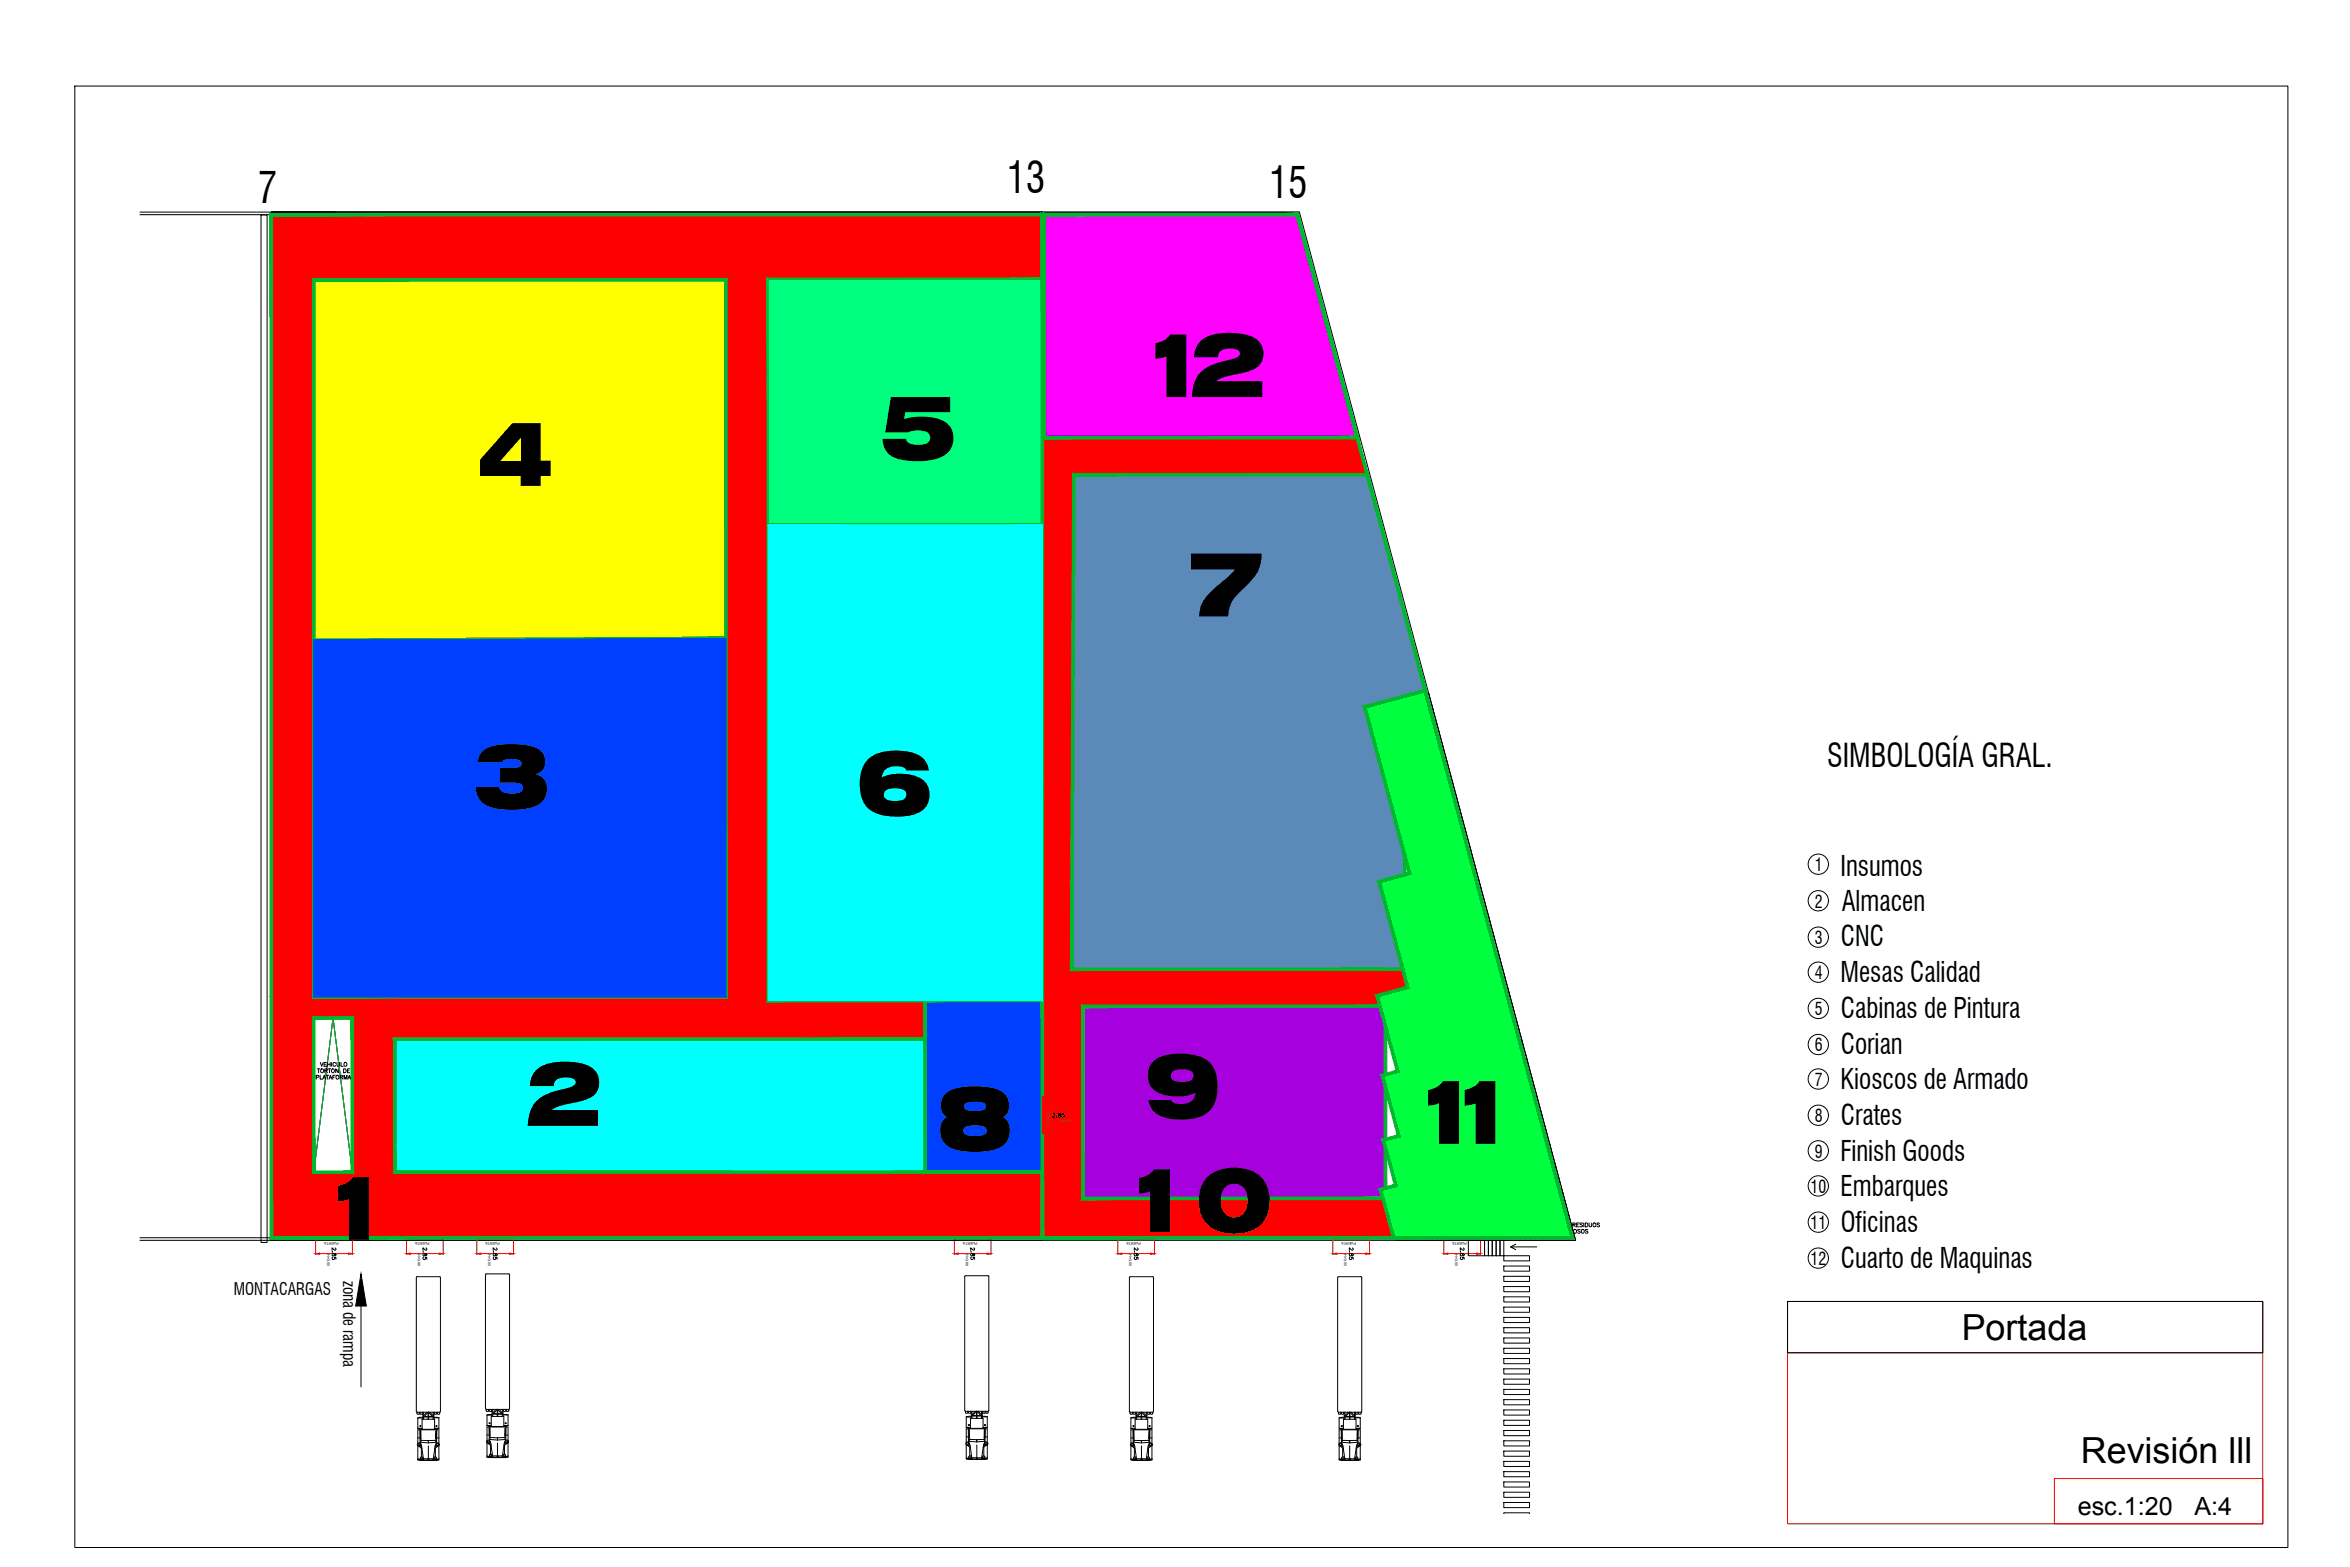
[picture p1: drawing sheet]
<svg xmlns="http://www.w3.org/2000/svg" width="914mm" height="610mm" viewBox="0 0 914 610" stroke-linecap="round" stroke-linejoin="round" font-family="sans-serif">
<defs><g id="words">
<g font-size="34.6">
<text x="441.9" y="154.5">12</text>
<text x="342.5" y="178.8">5</text>
<text x="185.6" y="189">4</text>
<text x="462" y="239.8">7</text>
<text x="184.2" y="314.5">3</text>
<text x="333.1" y="317">6</text>
<text x="204.8" y="438">2</text>
<text x="445.4" y="434.9">9</text>
<text x="364.5" y="447.5">8</text>
<text x="548" y="445">1</text>
<text x="562.2" y="445">1</text>
<text x="435.6" y="479.2">10</text>
<text x="123.8" y="482.3">1</text>
</g>
<g font-size="16.6">
<text x="391.8" y="75.2">13</text>
<text x="493.9" y="77.1">15</text>
<text x="100.5" y="79.1">7</text>
</g>
<g font-size="14">
<text x="763.3" y="521.2">Portada</text>
<text x="809.7" y="569.1">Revisión lll</text>
</g>
<text font-size="12.6" x="711" y="298.3">SIMBOLOGÍA GRAL.</text>
<g font-size="10.9">
<text x="716.1" y="340.6">Insumos</text>
<text x="716.6" y="354.3">Almacen</text>
<text x="716.3" y="368.2">CNC</text>
<text x="716.1" y="382.1">Mesas Calidad</text>
<text x="716.3" y="396.1">Cabinas de Pintura</text>
<text x="716.3" y="410">Corian</text>
<text x="716.1" y="423.7">Kioscos de Armado</text>
<text x="716.3" y="437.6">Crates</text>
<text x="716.1" y="451.6">Finish Goods</text>
<text x="716.1" y="465.3">Embarques</text>
<text x="716.3" y="479.2">Oficinas</text>
<text x="716.3" y="493.1">Cuarto de Maquinas</text>
</g>
<g font-size="9.8">
<text x="808.5" y="589.4">esc.1:20</text>
<text x="853.9" y="589.4">A:4</text>
</g>
<g font-size="6.8">
<text x="706.2" y="338.9">1</text>
<text x="706.2" y="353.1">2</text>
<text x="706.2" y="367.3">3</text>
<text x="706.2" y="380.9">4</text>
<text x="706.2" y="395">5</text>
<text x="706.2" y="409">6</text>
<text x="706.2" y="422.5">7</text>
<text x="706.2" y="436.6">8</text>
<text x="706.2" y="450.4">9</text>
<text x="704.5" y="464.1">10</text>
<text x="704.5" y="478.2">11</text>
<text x="704.5" y="492.1">12</text>
</g>
<g font-size="6.6">
<text x="408.8" y="401.2" transform="rotate(90 408.8 401.2)">PASILLO CIRCULACION</text>
<text x="470.5" y="401.2" transform="rotate(90 470.5 401.2)">PASILLO CIRCULACION</text>
<text x="426.8" y="419.2">FINISH GOODS</text>
<text x="532.1" y="439.4" transform="rotate(90 532.1 439.4)">Fixtures</text>
<text x="91" y="503.7">MONTACARGAS</text>
<text x="133.6" y="498.3" transform="rotate(90 133.6 498.3)">zona de rampa</text>
</g>
<text font-size="4.4" x="602.9" y="470.6">ENF</text>
<text font-size="4" x="227.1" y="387.8">warehouse</text>
<g font-size="2.7">
<text x="380" y="423.6">P.T.</text>
<text x="378.4" y="429.9">paso 3</text>
<text x="433.7" y="479.7">EMBARQUE</text>
</g>
<g font-size="2.1">
<text x="388.3" y="436.9">P.T.</text>
<text x="376.3" y="442.9">P.T.</text>
<text x="382.3" y="442.9">P.T.</text>
<text x="388.3" y="442.9">P.T.</text>
<text x="370.3" y="448.9">P.T.</text>
<text x="376.3" y="448.9">P.T.</text>
<text x="382.3" y="448.9">P.T.</text>
<text x="388.3" y="448.9">P.T.</text>
<text x="370.3" y="454.9">P.T.</text>
<text x="376.3" y="454.9">P.T.</text>
<text x="382.3" y="454.9">P.T.</text>
<text x="388.3" y="454.9">P.T.</text>
</g>
<g font-size="1.4">
<text x="368" y="153.6" transform="rotate(90 368 153.6)">BLOWER / VENTILATION</text>
<text x="412.1" y="217.7">H=3.00</text>
<text x="412.1" y="280.6">H=3.00</text>
<text x="407.4" y="432" transform="rotate(90 407.4 432)">PUERTA</text>
<text x="412.1" y="436.6">H=3.00</text>
<text x="131.8" y="483.3" transform="rotate(-180 131.8 483.3)">PUERTA</text>
<text x="167.2" y="483.3" transform="rotate(-180 167.2 483.3)">PUERTA</text>
<text x="194.5" y="483.3" transform="rotate(-180 194.5 483.3)">PUERTA</text>
<text x="380.3" y="483.3" transform="rotate(-180 380.3 483.3)">PUERTA</text>
<text x="443.9" y="483.3" transform="rotate(-180 443.9 483.3)">PUERTA</text>
<text x="527.6" y="483.3" transform="rotate(-180 527.6 483.3)">PUERTA</text>
<text x="570.8" y="483.3" transform="rotate(-180 570.8 483.3)">PUERTA</text>
<text x="127.3" y="488" transform="rotate(90 127.3 488)">H=3.00</text>
<text x="162.6" y="488" transform="rotate(90 162.6 488)">H=3.00</text>
<text x="190" y="488" transform="rotate(90 190 488)">H=3.00</text>
<text x="375.8" y="488" transform="rotate(90 375.8 488)">H=3.00</text>
<text x="439.4" y="488" transform="rotate(90 439.4 488)">H=3.00</text>
<text x="523.1" y="488" transform="rotate(90 523.1 488)">H=3.00</text>
<text x="566.3" y="488" transform="rotate(90 566.3 488)">H=3.00</text>
</g>
<g font-size="1.3">
<text x="466.2" y="221.7" transform="rotate(-180 466.2 221.7)">Comp sink</text>
<text x="492.3" y="219.1" transform="rotate(-90 492.3 219.1)">Pastry</text>
<text x="472" y="227.2">Warming &amp; brew</text>
<text x="475.4" y="231.8" transform="rotate(-180 475.4 231.8)">Cold berverage</text>
<text x="486.7" y="231.7" transform="rotate(-90 486.7 231.7)">Hand off</text>
</g>
<text font-size="1.3" fill="#f00" x="416" y="352.3" transform="rotate(-90 416 352.3)">PROYECCION MEZZANINE</text>
<g font-size="1.1">
<text x="446.3" y="418.5" transform="rotate(-90 446.3 418.5)">A</text>
<text x="446.3" y="416.5" transform="rotate(-90 446.3 416.5)">S</text>
<text x="456.3" y="418.4" transform="rotate(-90 456.3 418.4)">P</text>
<text x="456.3" y="416.4" transform="rotate(-88 456.3 416.4)">Y</text>
<text x="460.7" y="416.3" transform="rotate(-90 460.7 416.3)">2</text>
<text x="451.8" y="425.4" transform="rotate(-88 451.8 425.4)">A</text>
<text x="456.3" y="420.4" transform="rotate(-90 456.3 420.4)">O</text>
<text x="451.8" y="427.6" transform="rotate(-90 451.8 427.6)">R E</text>
<text x="456.3" y="426.5" transform="rotate(-90 456.3 426.5)">C</text>
<text x="459.6" y="427.2" transform="rotate(-180 459.6 427.2)">E</text>
<text x="461.4" y="427.2" transform="rotate(-178 461.4 427.2)">D</text>
<text x="462.9" y="427.2" transform="rotate(-180 462.9 427.2)">I</text>
<text x="464.6" y="427.2" transform="rotate(-180 464.6 427.2)">S</text>
<text x="451.8" y="454.6" transform="rotate(-88 451.8 454.6)">A</text>
<text x="456.3" y="455.7" transform="rotate(-90 456.3 455.7)">C</text>
<text x="446.1" y="457.7" transform="rotate(-90 446.1 457.7)">B</text>
<text x="451.8" y="456.8" transform="rotate(-90 451.8 456.8)">R E</text>
</g>
<text font-size=".7" x="470.7" y="223.6" transform="rotate(-90 470.7 223.6)">Hand sink</text>
</g></defs>
<!-- layer: DIM GENERAL -->
<g fill="none" stroke="#f00" stroke-width=".39">
<path d="M406.6 87h5.6M411.8 88.5v4.7M411.8 95.1v4.7M406.6 101.3h5.6M406.6 170.4h5.6M411.8 171.9v4.7M411.8 178.5v4.7M406.6 184.7h5.6M406.6 207.9h5.6M411.8 209.4v4.7M411.8 216v4.7M406.6 222.2h5.6"/>
<path d="M406.6 270.8h5.6M411.8 272.3v4.7M411.8 278.9v4.6M406.6 285h5.6M406.6 377.3h5.6M411.8 378.8v4.6M105.6 386.4v1.7M107.1 387.8h4.3M116.3 387.8h4.3M122.1 384.8v3.3M406.6 391.5h5.6M411.8 385.3v4.7"/>
<path d="M406.6 426.7h5.6M411.8 428.2v4.7M411.8 434.8v4.7M406.6 441h5.6M401.8 479h13M406.6 464h5.6M406.6 478.3h5.6M411.8 465.5v4.7M411.8 472.1v4.7M122.8 482.5v5.6M124.3 487.7h4.7M130.9 487.7h4.7"/>
<path d="M137.1 482.5v5.6M158.2 482.5v5.6M159.7 487.7h4.7M166.3 487.7h4.6M172.5 482.5v5.6M185.5 482.5v5.6M187 487.7h4.7M193.6 487.7h4.7M199.8 482.5v5.6M371.4 482.5v5.6M372.9 487.7h4.6M379.4 487.7h4.7"/>
<path d="M385.6 482.5v5.6M435 482.5v5.6M436.5 487.7h4.7M443 487.7h4.7M449.2 482.5v5.6M518.6 482.5v5.6M520.1 487.7h4.7M526.7 487.7h4.7M532.9 482.5v5.6M561.8 482.5v5.6M563.3 487.7h4.7M569.9 487.7h4.7"/>
<path d="M576.1 482.5v5.6"/>
</g>
<g fill="#f00" stroke="#f00" stroke-width=".39">
<path d="M411.8 207.9l.3 1.5h-.5z"/>
<path d="M411.6 220.7h.5l-.3 1.5z"/>
<path d="M411.8 464l.3 1.5h-.5z"/>
<path d="M411.6 476.8h.5l-.3 1.5z"/>
<path d="M411.8 170.4l.3 1.5h-.5z"/>
<path d="M411.6 183.2h.5l-.3 1.5z"/>
<path d="M384.1 487.5l1.5 .2-1.5 .3z"/>
<path d="M371.4 487.7l1.5-.2v.5z"/>
<path d="M170.9 487.5l1.6 .2-1.6 .3z"/>
<path d="M158.2 487.7l1.5-.2v.5z"/>
<path d="M574.6 487.5l1.5 .2-1.5 .3z"/>
<path d="M561.8 487.7l1.5-.2v.5z"/>
<path d="M120.6 387.5l1.5 .3-1.5 .2z"/>
<path d="M105.6 387.8l1.5-.3v.5z"/>
<path d="M447.7 487.5l1.5 .2-1.5 .3z"/>
<path d="M435 487.7l1.5-.2v.5z"/>
<path d="M135.6 487.5l1.5 .2-1.5 .3z"/>
<path d="M122.8 487.7l1.5-.2v.5z"/>
<path d="M531.4 487.5l1.5 .2-1.5 .3z"/>
<path d="M518.6 487.7l1.5-.2v.5z"/>
<path d="M198.3 487.5l1.5 .2-1.5 .3z"/>
<path d="M185.5 487.7l1.5-.2v.5z"/>
<path d="M411.8 270.8l.3 1.5h-.5z"/>
<path d="M411.6 283.5h.5l-.3 1.5z"/>
<path d="M411.8 87l.3 1.5h-.5z"/>
<path d="M411.6 99.8h.5l-.3 1.5z"/>
<path d="M411.8 377.3l.3 1.5h-.5z"/>
<path d="M411.6 390h.5l-.3 1.5z"/>
<path d="M411.8 426.7l.3 1.5h-.5z"/>
<path d="M411.6 439.5h.5l-.3 1.5z"/>
</g>
<g fill="none" stroke="#000" stroke-width=".39">
<path d="M409.6 93.8l.3-.4 .6 .3-1 1.2h1M411.1 94.8h.1M411.8 93.5v.3a.8 .8 0 0 1 .7 1h-.7a.62 .62 0 0 1 0-.7 .62 .62 0 0 1 .7-.2v-.4zM414 93.4h-.7l-.1 .7a.53 .53 0 0 1 .8-.1 .53 .53 0 0 1-.1 .8 .53 .53 0 0 1-.8-.2M409.6 177.2l.3-.4 .6 .3-1 1.2h1M411.1 178.2h.1M411.8 176.9v.3a.8 .8 0 0 1 .7 1h-.7a.61 .61 0 0 1 0-.7 .61 .61 0 0 1 .7-.2v-.4zM414 176.8h-.7l-.1 .6a.53 .53 0 0 1 .8 0 .53 .53 0 0 1-.1 .8 .53 .53 0 0 1-.8-.2M409.6 214.6l.3-.3 .6 .3-1 1.2h1M411.1 215.6h.1M411.8 214.3v.3a.8 .8 0 0 1 .7 1.1h-.7a.62 .62 0 0 1 0-.7 .62 .62 0 0 1 .7-.2v-.5zM414 214.3h-.7l-.1 .6a.53 .53 0 0 1 .8 0 .53 .53 0 0 1-.1 .8 .53 .53 0 0 1-.8-.2"/>
<path d="M409.6 277.5l.3-.3 .6 .3-1 1.2h1M411.1 278.5h.1M411.8 277.2v.3a.8 .8 0 0 1 .7 1.1h-.7a.62 .62 0 0 1 0-.7 .62 .62 0 0 1 .7-.2v-.5zM414 277.2h-.7l-.1 .6a.53 .53 0 0 1 .8 0 .53 .53 0 0 1-.1 .8 .53 .53 0 0 1-.8-.2M111.7 387h.8l-.4 .6a.5 .5 0 0 1 .3 .8 .5 .5 0 0 1-.8-.1M113.1 388.4h.1M113.8 387h.8l-.4 .6a.5 .5 0 0 1 .4 .8 .5 .5 0 0 1-.9-.1M409.6 384l.6-.4 .3 .5-1 1h1M411.1 385h.1M411.8 383.7v.3a.8 .8 0 0 1 .7 1.1h-.7a.62 .62 0 0 1 0-.7 .62 .62 0 0 1 .7-.3v-.4zM414 383.6h-.7l-.1 .7a.53 .53 0 0 1 .8 0 .53 .53 0 0 1-.1 .8 .53 .53 0 0 1-.8-.2M409.6 433.5l.6-.4 .3 .4-1 1.1h1"/>
<path d="M411.1 434.5h.1M411.8 433.2v.4a.62 .62 0 0 1 .7 .2 .62 .62 0 0 1 0 .7h-.7a.62 .62 0 0 1 0-.7 .62 .62 0 0 1 .7-.2v-.4zM414 433.1h-.7l-.1 .7a.53 .53 0 0 1 .8-.1 .53 .53 0 0 1-.1 .8 .53 .53 0 0 1-.8-.2M409.6 470.8l.3-.4 .6 .3-1 1.2h1M411.1 471.8h.1M411.8 470.5v.3a.8 .8 0 0 1 .7 1h-.7a.62 .62 0 0 1 0-.7 .62 .62 0 0 1 .7-.2v-.4zM414 470.4h-.7l-.1 .6a.53 .53 0 0 1 .8 0 .53 .53 0 0 1-.1 .8 .53 .53 0 0 1-.8-.2M129.4 487h.1M129.3 487.7a.62 .62 0 0 1 .7 0 .62 .62 0 0 1 .2 .7l.5-.2-.1-.5h-.2a.86 .86 0 0 1-1 .8zM129.5 489a.52 .52 0 0 0-.2 .8 .52 .52 0 0 0 .8 .1 .52 .52 0 0 0 0-.8l.6 .1v.7M130.4 485.5l.3 .3-.3 .6-1.2-1v1M164.7 487h.1"/>
<path d="M164.6 487.7a.62 .62 0 0 1 .8 0 .62 .62 0 0 1 .2 .7h.4v-.7h-.4l-.5 .9-.5-.2zM164.9 489a.52 .52 0 0 0-.3 .8 .52 .52 0 0 0 .8 .1 .52 .52 0 0 0 0-.8l.7 .1v.7M165.7 485.5l.4 .6-.5 .3-1-1v1M192.1 487h.1M192.1 487.7a.86 .86 0 0 1 .9 .8l.4-.3-.1-.5h-.3a.86 .86 0 0 1-.9 .8zM192.2 489a.52 .52 0 0 0-.2 .8 .52 .52 0 0 0 .8 .1 .52 .52 0 0 0 0-.8l.6 .1v.7M193 485.5l.4 .3-.3 .6-1.2-1v1M377.9 487h.1M377.8 487.7a.61 .61 0 0 1 .7 0 .61 .61 0 0 1 .2 .7l.5-.2v-.5h-.3a.86 .86 0 0 1-1 .8zM378 489a.53 .53 0 0 0-.2 .8 .53 .53 0 0 0 .8 .1 .53 .53 0 0 0 0-.8l.6 .1v.7M378.9 485.5l.3 .3-.2 .6-1.3-1v1M441.5 487h.1"/>
<path d="M441.4 487.7a.62 .62 0 0 1 .7 0 .62 .62 0 0 1 .2 .7h.5v-.7h-.5l-.5 .9-.4-.2zM441.6 489a.52 .52 0 0 0-.2 .8 .52 .52 0 0 0 .8 .1 .52 .52 0 0 0 0-.8l.6 .1v.7M442.5 485.5l.3 .6-.4 .3-1-1v1M525.2 487h.1M525.2 487.7a.86 .86 0 0 1 1 .8l.3-.3-.1-.5h-.2a.78 .78 0 0 1-1.1 .7zM525.3 489a.52 .52 0 0 0-.2 .8 .52 .52 0 0 0 .8 .1 .52 .52 0 0 0 0-.8l.6 .1v.7M526.2 485.5l.3 .6-.4 .3-1.1-1v1M568.4 487h.1M568.3 487.7a.62 .62 0 0 1 .7 0 .62 .62 0 0 1 .2 .7l.5-.2-.1-.5h-.3a.78 .78 0 0 1-1 .7zM568.5 489a.52 .52 0 0 0-.2 .8 .52 .52 0 0 0 .7 .1 .52 .52 0 0 0 .1-.8l.6 .1v.7M569.3 485.5l.4 .6-.4 .3-1.1-1v1"/>
<circle cx="115.6" cy="387.7" r=".69"/>
</g>
<!-- layer: 0 -->
<g fill="none" stroke="#f00" stroke-width=".39">
<path d="M405.6 87h.8v14.3h-.8zM405.6 83.5h.1M405.9 87h.2v14.3h-.2zM405.9 83.5l-.3 .3M406.1 83.5l-.5 .5M406.3 83.5l-.7 .7M406.4 83.7l-.8 .7M406.4 83.9l-.8 .8M406.4 84.1l-.8 .8M406.4 84.4l-.8 .7M406.4 84.6l-.8 .7M406.4 84.8l-.8 .8"/>
<path d="M406.4 85l-.8 .8M406.4 85.3l-.8 .7M406.4 85.5l-.8 .7M406.4 85.7l-.8 .8M406.4 85.9l-.8 .8M406.4 86.2l-.8 .7M406.4 86.4l-.8 .7M406.4 86.6l-.8 .7M406.4 86.8l-.8 .8M406.4 87.1l-.8 .7M406.4 87.3l-.8 .7M406.4 87.5l-.8 .8"/>
<path d="M406.4 87.7l-.8 .8M406.4 88l-.8 .7M406.4 88.2l-.8 .7M406.4 88.4l-.8 .7M406.4 88.6l-.8 .8M406.4 88.9l-.8 .7M406.4 89.1l-.8 .7M406.4 89.3l-.8 .8M406.4 89.5l-.8 .8M406.4 89.8l-.8 .7M406.4 90l-.8 .7M406.4 90.2l-.8 .7"/>
<path d="M406.4 90.4l-.8 .8M406.4 90.6l-.8 .8M406.4 90.9l-.8 .7M406.4 91.1l-.8 .8M406.4 91.3l-.8 .8M406.4 91.5l-.8 .8M406.4 91.8l-.8 .7M406.4 92l-.8 .7M406.4 92.2l-.8 .8M406.4 92.4l-.8 .8M406.4 92.7l-.8 .7M406.4 92.9l-.8 .7"/>
<path d="M406.4 93.1l-.8 .8M406.4 93.3l-.8 .8M406.4 93.6l-.8 .7M406.4 93.8l-.8 .7M406.4 94l-.8 .8M406.4 94.2l-.8 .8M406.4 94.5l-.8 .7M406.4 94.7l-.8 .7M406.4 94.9l-.8 .8M406.4 95.1l-.8 .8M406.4 95.4l-.8 .7M406.4 95.6l-.8 .7"/>
<path d="M406.4 95.8l-.8 .8M406.4 96l-.8 .8M406.4 96.3l-.8 .7M406.4 96.5l-.8 .7M406.4 96.7l-.8 .8M406.4 96.9l-.8 .8M406.4 97.2l-.8 .7M406.4 97.4l-.8 .7M406.4 97.6l-.8 .8M406.4 97.8l-.8 .8M406.4 98.1l-.8 .7M406.4 98.3l-.8 .7"/>
<path d="M406.4 98.5l-.8 .8M406.4 98.7l-.8 .8M406.4 98.9l-.8 .8M406.4 99.2l-.8 .7M406.4 99.4l-.8 .8M406.4 99.6l-.8 .8M406.4 99.9l-.8 .7M406.4 100.1l-.8 .7M406.4 100.3l-.8 .7M406.4 100.5l-.8 .8M406.4 100.7l-.8 .8M406.4 101l-.8 .7"/>
<path d="M406.4 101.2l-.8 .8M406.4 101.4l-.8 .8M406.4 101.7l-.8 .7M406.4 101.9l-.8 .7M406.4 102.1l-.8 .7M406.4 102.3l-.8 .8M406.4 102.5l-.8 .8M406.4 102.8l-.8 .7M406.4 103l-.8 .8M406.4 103.2l-.8 .8M406.4 103.5l-.8 .7M406.4 103.7l-.8 .7"/>
<path d="M406.4 103.9l-.8 .7M406.4 104.1l-.8 .8M406.4 104.3l-.8 .8M406.4 104.6l-.8 .7M406.4 104.8l-.8 .8M406.4 105l-.8 .8M406.4 105.2l-.8 .8M406.4 105.5l-.8 .7M406.4 105.7l-.8 .7M406.4 105.9l-.8 .8M406.4 106.1l-.8 .8M406.4 106.4l-.8 .7"/>
<path d="M406.4 106.6l-.8 .7M406.4 106.8l-.8 .8M406.4 107l-.8 .8M406.4 107.3l-.8 .7M406.4 107.5l-.8 .7M406.4 107.7l-.8 .8M406.4 107.9l-.8 .8M406.4 108.2l-.8 .7M406.4 108.4l-.8 .7M406.4 108.6l-.8 .8M406.4 108.8l-.8 .8M406.4 109.1l-.8 .7"/>
<path d="M406.4 109.3l-.8 .7M406.4 109.5l-.8 .8M406.4 109.7l-.8 .8M406.4 110l-.8 .7M406.4 110.2l-.8 .7M406.4 110.4l-.8 .8M406.4 110.6l-.8 .8M406.4 110.9l-.8 .7M406.4 111.1l-.8 .7M406.4 111.3l-.8 .7M406.4 111.5l-.8 .8M406.4 111.8l-.8 .7"/>
<path d="M406.4 112l-.8 .7M406.4 112.2l-.8 .8M406.4 112.4l-.8 .8M406.4 112.6l-.8 .8M406.4 112.9l-.8 .7M406.4 113.1l-.8 .7M406.4 113.3l-.8 .8M406.4 113.6l-.8 .7M406.4 113.8l-.8 .7M406.4 114l-.8 .7M406.4 114.2l-.8 .8M406.4 114.4l-.8 .8"/>
<path d="M406.4 114.7l-.8 .7M406.4 114.9l-.8 .7M406.4 115.1l-.8 .8M406.4 115.4l-.8 .7M406.4 115.6l-.8 .7M406.4 115.8l-.8 .7M406.4 116l-.8 .8M406.4 116.2l-.8 .8M406.4 116.5l-.8 .7M406.4 116.7l-.8 .7M406.4 116.9l-.8 .8M406.4 117.2l-.8 .7"/>
<path d="M406.4 117.4l-.8 .7M406.4 117.6l-.8 .7M406.4 117.8l-.8 .8M406.4 118l-.8 .8M406.4 118.3l-.8 .7M406.4 118.5l-.8 .7M406.4 118.7l-.8 .8M406.4 118.9l-.8 .8M406.4 119.2l-.8 .7M406.4 119.4l-.8 .7M406.4 119.6l-.8 .8M406.4 119.8l-.8 .8"/>
<path d="M406.4 120.1l-.8 .7M406.4 120.3l-.8 .7M406.4 120.5l-.8 .8M406.4 120.7l-.8 .8M406.4 121l-.8 .7M406.4 121.2l-.8 .7M406.4 121.4l-.8 .7M406.4 121.6l-.8 .8M406.4 121.8l-.8 .8M406.4 122.1l-.8 .7M406.4 122.3l-.8 .8M406.4 122.5l-.8 .8"/>
<path d="M406.4 122.8l-.8 .7M406.4 123l-.8 .7M406.4 123.2l-.8 .7M406.4 123.4l-.8 .8M406.4 123.6l-.8 .8M406.4 123.9l-.8 .7M406.4 124.1l-.8 .8M406.4 124.3l-.8 .8M406.4 124.6l-.8 .7M406.4 124.8l-.8 .7M406.4 125l-.8 .7M406.4 125.2l-.8 .8"/>
<path d="M406.4 125.4l-.8 .8M406.4 125.7l-.8 .7M406.4 125.9l-.8 .8M406.4 126.1l-.8 .8M406.4 126.3l-.8 .8M406.4 126.6l-.8 .7M406.4 126.8l-.8 .7M406.4 127l-.8 .8M406.4 127.2l-.8 .8M406.4 127.5l-.8 .7M406.4 127.7l-.8 .7M406.4 127.9l-.8 .8"/>
<path d="M406.4 128.1l-.8 .8M406.4 128.4l-.8 .7M406.4 128.6l-.8 .7M406.4 128.8l-.8 .8M406.4 129l-.8 .8M406.4 129.3l-.8 .7M406.4 129.5l-.8 .7M406.4 129.7l-.8 .8M406.4 129.9l-.8 .8M406.4 130.2l-.8 .7M406.4 130.4l-.8 .7M406.4 130.6l-.8 .8"/>
<path d="M406.4 130.8l-.8 .8M406.4 131.1l-.8 .7M406.4 131.3l-.8 .7M406.4 131.5l-.8 .8M406.4 131.7l-.8 .8M406.4 132l-.8 .7M406.4 132.2l-.8 .7M406.4 132.4l-.8 .8M406.4 132.6l-.8 .8M406.4 132.9l-.8 .7M406.4 133.1l-.8 .7M406.4 133.3l-.8 .8"/>
<path d="M406.4 133.5l-.8 .8M406.4 133.7l-.8 .8M406.4 134l-.8 .7M406.4 134.2l-.8 .8M406.4 134.4l-.8 .8M406.4 134.7l-.8 .7M406.4 134.9l-.8 .7M406.4 135.1l-.8 .7M406.4 135.3l-.8 .8M406.4 135.5l-.8 .8M406.4 135.8l-.8 .7M406.4 136l-.8 .8"/>
<path d="M406.4 136.2l-.8 .8M406.4 136.5l-.8 .7M406.4 136.7l-.8 .7M406.4 136.9l-.8 .7M406.4 137.1l-.8 .8M406.4 137.3l-.8 .8M406.4 137.6l-.8 .7M406.4 137.8l-.8 .7M406.4 138l-.8 .8M406.4 138.3l-.8 .7M406.4 138.5l-.8 .7M406.4 138.7l-.8 .7"/>
<path d="M406.4 138.9l-.8 .8M406.4 139.1l-.8 .8M406.4 139.4l-.8 .7M406.4 139.6l-.8 .7M406.4 139.8l-.8 .8M406.4 140l-.8 .8M406.4 140.3l-.8 .7M406.4 140.5l-.8 .7M406.4 140.7l-.8 .8M406.4 140.9l-.8 .8M406.4 141.2l-.8 .7M406.4 141.4l-.8 .7"/>
<path d="M406.4 141.6l-.8 .8M406.4 141.8l-.8 .8M406.4 142.1l-.8 .7M406.4 142.3l-.8 .7M406.4 142.5l-.8 .7M406.4 142.7l-.8 .8M406.4 143l-.8 .7M406.4 143.2l-.8 .7M406.4 143.4l-.8 .8M406.4 143.6l-.8 .8M406.4 143.9l-.8 .7M406.4 144.1l-.8 .7"/>
<path d="M406.4 144.3l-.8 .7M406.4 144.5l-.8 .8M406.4 144.8l-.8 .7M406.4 145l-.8 .7M406.4 145.2l-.8 .8M406.4 145.4l-.8 .8M406.4 145.7l-.8 .7M406.4 145.9l-.8 .7M406.4 146.1l-.8 .7M406.4 146.3l-.8 .8M406.4 146.6l-.8 .7M406.4 146.8l-.8 .7"/>
<path d="M406.4 147l-.8 .8M406.4 147.2l-.8 .8M406.4 147.4l-.8 .8M406.4 147.7l-.8 .7M406.4 147.9l-.8 .7M406.4 148.1l-.8 .8M406.4 148.4l-.8 .7M406.4 148.6l-.8 .7M406.4 148.8l-.8 .7M406.4 149l-.8 .8M406.4 149.2l-.8 .8M406.4 149.5l-.8 .7"/>
<path d="M406.4 149.7l-.8 .7M406.4 149.9l-.8 .8M406.4 150.1l-.8 .8M406.4 150.4l-.8 .7M406.4 150.6l-.8 .7M406.4 150.8l-.8 .8M406.4 151l-.8 .8M406.4 151.3l-.8 .7M406.4 151.5l-.8 .7M406.4 151.7l-.8 .8M406.4 151.9l-.8 .8M406.4 152.2l-.8 .7"/>
<path d="M406.4 152.4l-.8 .7M406.4 152.6l-.8 .8M406.4 152.8l-.8 .8M406.4 153.1l-.8 .7M406.4 153.3l-.8 .7M406.4 153.5l-.8 .8M406.4 153.7l-.8 .8M406.4 154l-.8 .7M406.4 154.2l-.8 .7M406.4 154.4l-.8 .8M406.4 154.6l-.8 .8M406.4 154.8l-.8 .8"/>
<path d="M406.4 155.1l-.8 .7M406.4 155.3l-.8 .8M406.4 155.5l-.8 .8M406.4 155.8l-.8 .7M406.4 156l-.8 .7M406.4 156.2l-.8 .7M406.4 156.4l-.8 .8M406.4 156.6l-.8 .8M406.4 156.9l-.8 .7M406.4 157.1l-.8 .8M406.4 157.3l-.8 .8M406.4 157.6l-.8 .7"/>
<path d="M406.4 157.8l-.8 .7M406.4 158l-.8 .7M406.4 158.2l-.8 .8M406.4 158.4l-.8 .8M406.4 158.7l-.8 .7M406.4 158.9l-.8 .8M406.4 159.1l-.8 .8M406.4 159.4l-.8 .7M406.4 159.6l-.8 .7M406.4 159.8l-.8 .7M405.6 170.4h.8v14.3h-.8zM405.9 170.4h.2v14.3h-.2z"/>
<path d="M406.4 160l-.8 .8M406.4 160.2l-.8 .8M406.4 160.5l-.8 .7M406.4 160.7l-.8 .8M406.4 160.9l-.8 .8M406.4 161.1l-.8 .8M406.4 161.4l-.8 .7M406.4 161.6l-.8 .7M406.4 161.8l-.8 .8M406.4 162l-.8 .8M406.4 162.3l-.8 .7M406.4 162.5l-.8 .7"/>
<path d="M406.4 162.7l-.8 .8M406.4 162.9l-.8 .8M406.4 163.2l-.8 .7M406.4 163.4l-.8 .7M406.4 163.6l-.8 .8M406.4 163.8l-.8 .8M406.4 164.1l-.8 .7M406.4 164.3l-.8 .7M406.4 164.5l-.8 .8M406.4 164.7l-.8 .8M406.4 165l-.8 .7M406.4 165.2l-.8 .7"/>
<path d="M406.4 165.4l-.8 .8M406.4 165.6l-.8 .8M406.4 165.9l-.8 .7M406.4 166.1l-.8 .7M406.4 166.3l-.8 .8M406.4 166.5l-.8 .8M406.4 166.8l-.8 .7M406.4 167l-.8 .7M406.4 167.2l-.8 .8M406.4 167.4l-.8 .8M406.4 167.7l-.8 .7M406.4 167.9l-.8 .7"/>
<path d="M406.4 168.1l-.8 .8M406.4 168.3l-.8 .8M406.4 168.5l-.8 .8M406.4 168.8l-.8 .7M406.4 169l-.8 .7M406.4 169.2l-.8 .8M406.4 169.5l-.8 .7M406.4 169.7l-.8 .7M406.4 169.9l-.8 .7M406.4 170.1l-.8 .8M406.4 170.3l-.8 .8M406.4 170.6l-.8 .7"/>
<path d="M406.4 170.8l-.8 .7M406.4 171l-.8 .8M406.4 171.3l-.8 .7M406.4 171.5l-.8 .7M406.4 171.7l-.8 .7M406.4 171.9l-.8 .8M406.4 172.1l-.8 .8M406.4 172.4l-.8 .7M406.4 172.6l-.8 .7M406.4 172.8l-.8 .8M406.4 173.1l-.8 .7M406.4 173.3l-.8 .7"/>
<path d="M406.4 173.5l-.8 .7M406.4 173.7l-.8 .8M406.4 173.9l-.8 .8M406.4 174.2l-.8 .7M406.4 174.4l-.8 .7M406.4 174.6l-.8 .8M406.4 174.8l-.8 .8M406.4 175.1l-.8 .7M406.4 175.3l-.8 .7M406.4 175.5l-.8 .8M406.4 175.7l-.8 .8M406.4 176l-.8 .7"/>
<path d="M406.4 176.2l-.8 .7M406.4 176.4l-.8 .8M406.4 176.6l-.8 .8M406.4 176.9l-.8 .7M406.4 177.1l-.8 .7M406.4 177.3l-.8 .7M406.4 177.5l-.8 .8M406.4 177.8l-.8 .7M406.4 178l-.8 .7M406.4 178.2l-.8 .8M406.4 178.4l-.8 .8M406.4 178.7l-.8 .7"/>
<path d="M406.4 178.9l-.8 .7M406.4 179.1l-.8 .7M406.4 179.3l-.8 .8M406.4 179.5l-.8 .8M406.4 179.8l-.8 .7M406.4 180l-.8 .8M406.4 180.2l-.8 .8M406.4 180.5l-.8 .7M406.4 180.7l-.8 .7M406.4 180.9l-.8 .7M406.4 181.1l-.8 .8M406.4 181.3l-.8 .8"/>
<path d="M406.4 181.6l-.8 .7M406.4 181.8l-.8 .8M406.4 182l-.8 .8M406.4 182.2l-.8 .8M406.4 182.5l-.8 .7M406.4 182.7l-.8 .7M406.4 182.9l-.8 .8M406.4 183.1l-.8 .8M406.4 183.4l-.8 .7M406.4 183.6l-.8 .7M406.4 183.8l-.8 .8M406.4 184l-.8 .8"/>
<path d="M406.4 184.3l-.8 .7M406.4 184.5l-.8 .7M406.4 184.7l-.8 .8M406.4 184.9l-.8 .8M406.4 185.2l-.8 .7M406.4 185.4l-.8 .7M406.4 185.6l-.8 .8M406.4 185.8l-.8 .8M406.4 186.1l-.8 .7M406.4 186.3l-.8 .7M406.4 186.5l-.8 .8M406.4 186.7l-.8 .8"/>
<path d="M406.4 187l-.8 .7M406.4 187.2l-.8 .7M406.4 187.4l-.8 .8M406.4 187.6l-.8 .8M406.4 187.9l-.8 .7M406.4 188.1l-.8 .7M406.4 188.3l-.8 .8M406.4 188.5l-.8 .8M406.4 188.8l-.8 .7M406.4 189l-.8 .7M406.4 189.2l-.8 .8M406.4 189.4l-.8 .8"/>
<path d="M406.4 189.6l-.8 .8M406.4 189.9l-.8 .7M406.4 190.1l-.8 .8M406.4 190.3l-.8 .8M406.4 190.6l-.8 .7M406.4 190.8l-.8 .7M406.4 191l-.8 .7M406.4 191.2l-.8 .8M406.4 191.4l-.8 .8M406.4 191.7l-.8 .7M406.4 191.9l-.8 .8M406.4 192.1l-.8 .8"/>
<path d="M406.4 192.4l-.8 .7M406.4 192.6l-.8 .7M406.4 192.8l-.8 .7M406.4 193l-.8 .8M406.4 193.2l-.8 .8M406.4 193.5l-.8 .7M406.4 193.7l-.8 .8M406.4 193.9l-.8 .8M406.4 194.2l-.8 .7M406.4 194.4l-.8 .7M406.4 194.6l-.8 .7M406.4 194.8l-.8 .8"/>
<path d="M406.4 195l-.8 .8M406.4 195.3l-.8 .7M406.4 195.5l-.8 .8M406.4 195.7l-.8 .8M406.4 195.9l-.8 .8M406.4 196.2l-.8 .7M406.4 196.4l-.8 .7M406.4 196.6l-.8 .8M406.4 196.8l-.8 .8M406.4 197.1l-.8 .7M406.4 197.3l-.8 .7M406.4 197.5l-.8 .8"/>
<path d="M406.4 197.7l-.8 .8M406.4 198l-.8 .7M406.4 198.2l-.8 .7M406.4 198.4l-.8 .8M406.4 198.6l-.8 .8M406.4 198.9l-.8 .7M406.4 199.1l-.8 .7M406.4 199.3l-.8 .8M406.4 199.5l-.8 .8M406.4 199.8l-.8 .7M406.4 200l-.8 .7M405.6 207.9h.8v14.3h-.8z"/>
<path d="M405.9 207.9h.2v14.3h-.2zM406.4 200.2l-.8 .7M406.4 200.4l-.8 .8M406.4 200.7l-.8 .7M406.4 200.9l-.8 .7M406.4 201.1l-.8 .8M406.4 201.3l-.8 .8M406.4 201.6l-.8 .7M406.4 201.8l-.8 .7M406.4 202l-.8 .7M406.4 202.2l-.8 .8M406.4 202.5l-.8 .7"/>
<path d="M406.4 202.7l-.8 .7M406.4 202.9l-.8 .8M406.4 203.1l-.8 .8M406.4 203.3l-.8 .8M406.4 203.6l-.8 .7M406.4 203.8l-.8 .7M406.4 204l-.8 .8M406.4 204.3l-.8 .7M406.4 204.5l-.8 .7M406.4 204.7l-.8 .7M406.4 204.9l-.8 .8M406.4 205.1l-.8 .8"/>
<path d="M406.4 205.4l-.8 .7M406.4 205.6l-.8 .7M406.4 205.8l-.8 .8M406.4 206.1l-.8 .7M406.4 206.3l-.8 .7M406.4 206.5l-.8 .7M406.4 206.7l-.8 .8M406.4 206.9l-.8 .8M406.4 207.2l-.6 .5M406.4 207.4l-.4 .3M406.4 207.6l-.1 .1M405.6 222.7h.1"/>
<path d="M405.9 222.7l-.3 .3M406.1 222.7l-.5 .5M406.3 222.7l-.7 .7M406.4 222.9l-.8 .7M406.4 223.1l-.8 .8M406.4 223.3l-.8 .8M406.4 223.6l-.8 .7M406.4 223.8l-.8 .7M406.4 224l-.8 .8M406.4 224.2l-.8 .8M406.4 224.4l-.8 .8M406.4 224.7l-.8 .7"/>
<path d="M406.4 224.9l-.8 .8M406.4 225.1l-.8 .8M406.4 225.4l-.8 .7M406.4 225.6l-.8 .7M406.4 225.8l-.8 .7M406.4 226l-.8 .8M406.4 226.2l-.8 .8M406.4 226.5l-.8 .7M406.4 226.7l-.8 .7M406.4 226.9l-.8 .8M406.4 227.2l-.8 .7M406.4 227.4l-.8 .7"/>
<path d="M406.4 227.6l-.8 .7M406.4 227.8l-.8 .8M406.4 228l-.8 .8M406.4 228.3l-.8 .7M406.4 228.5l-.8 .7M406.4 228.7l-.8 .8M406.4 228.9l-.8 .8M406.4 229.2l-.8 .7M406.4 229.4l-.8 .7M406.4 229.6l-.8 .8M406.4 229.8l-.8 .8M406.4 230.1l-.8 .7"/>
<path d="M406.4 230.3l-.8 .7M406.4 230.5l-.8 .8M406.4 230.7l-.8 .8M406.4 231l-.8 .7M406.4 231.2l-.8 .7M406.4 231.4l-.8 .8M406.4 231.6l-.8 .8M406.4 231.9l-.8 .7M406.4 232.1l-.8 .7M406.4 232.3l-.8 .8M406.4 232.5l-.8 .8M406.4 232.8l-.8 .7"/>
<path d="M406.4 233l-.8 .7M406.4 233.2l-.8 .7M406.4 233.4l-.8 .8M406.4 233.7l-.8 .7M406.4 233.9l-.8 .7M406.4 234.1l-.8 .8M406.4 234.3l-.8 .8M406.4 234.6l-.8 .7M406.4 234.8l-.8 .7M406.4 235l-.8 .7M406.4 235.2l-.8 .8M406.4 235.5l-.8 .7"/>
<path d="M406.4 235.7l-.8 .7M406.4 235.9l-.8 .8M406.4 236.1l-.8 .8M406.4 236.4l-.8 .7M406.4 236.6l-.8 .7M406.4 236.8l-.8 .7M406.4 237l-.8 .8M406.4 237.3l-.8 .7M406.4 237.5l-.8 .7M406.4 237.7l-.8 .8M406.4 237.9l-.8 .8M406.4 238.1l-.8 .8"/>
<path d="M406.4 238.4l-.8 .7M406.4 238.6l-.8 .7M406.4 238.8l-.8 .8M406.4 239l-.8 .8M406.4 239.3l-.8 .7M406.4 239.5l-.8 .7M406.4 239.7l-.8 .8M406.4 239.9l-.8 .8M406.4 240.2l-.8 .7M406.4 240.4l-.8 .7M406.4 240.6l-.8 .8M406.4 240.8l-.8 .8"/>
<path d="M406.4 241.1l-.8 .7M406.4 241.3l-.8 .7M406.4 241.5l-.8 .8M406.4 241.7l-.8 .8M406.4 242l-.8 .7M406.4 242.2l-.8 .7M406.4 242.4l-.8 .8M406.4 242.6l-.8 .8M406.4 242.9l-.8 .7M406.4 243.1l-.8 .7M406.4 243.3l-.8 .8M406.4 243.5l-.8 .8"/>
<path d="M406.4 243.8l-.8 .7M406.4 244l-.8 .7M406.4 244.2l-.8 .8M406.4 244.4l-.8 .8M406.4 244.7l-.8 .7M406.4 244.9l-.8 .7M406.4 245.1l-.8 .8M406.4 245.3l-.8 .8M406.4 245.5l-.8 .8M406.4 245.8l-.8 .7M406.4 246l-.8 .8M406.4 246.2l-.8 .8"/>
<path d="M406.4 246.5l-.8 .7M406.4 246.7l-.8 .7M406.4 246.9l-.8 .7M406.4 247.1l-.8 .8M406.4 247.3l-.8 .8M406.4 247.6l-.8 .7M406.4 247.8l-.8 .8M406.4 248l-.8 .8M406.4 248.3l-.8 .7M406.4 248.5l-.8 .7M406.4 248.7l-.8 .7M406.4 248.9l-.8 .8"/>
<path d="M406.4 249.1l-.8 .8M406.4 249.4l-.8 .7M406.4 249.6l-.8 .8M406.4 249.8l-.8 .8M406.4 250l-.8 .8M406.4 250.3l-.8 .7M406.4 250.5l-.8 .7M406.4 250.7l-.8 .8M406.4 250.9l-.8 .8M406.4 251.2l-.8 .7M406.4 251.4l-.8 .8M406.4 251.6l-.8 .8"/>
<path d="M406.4 251.8l-.8 .8M406.4 252.1l-.8 .7M406.4 252.3l-.8 .7M406.4 252.5l-.8 .8M406.4 252.7l-.8 .8M406.4 253l-.8 .7M406.4 253.2l-.8 .7M406.4 253.4l-.8 .8M406.4 253.6l-.8 .8M406.4 253.9l-.8 .7M406.4 254.1l-.8 .7M406.4 254.3l-.8 .8"/>
<path d="M406.4 254.5l-.8 .8M406.4 254.8l-.8 .7M406.4 255l-.8 .7M406.4 255.2l-.8 .8M406.4 255.4l-.8 .8M406.4 255.7l-.8 .7M406.4 255.9l-.8 .7M406.4 256.1l-.8 .8M406.4 256.3l-.8 .8M406.4 256.6l-.8 .7M406.4 256.8l-.8 .7M406.4 257l-.8 .8"/>
<path d="M406.4 257.2l-.8 .8M406.4 257.5l-.8 .7M406.4 257.7l-.8 .7M406.4 257.9l-.8 .7M406.4 258.1l-.8 .8M406.4 258.4l-.8 .7M406.4 258.6l-.8 .7M406.4 258.8l-.8 .8M406.4 259l-.8 .8M406.4 259.2l-.8 .8M406.4 259.5l-.8 .7M406.4 259.7l-.8 .7"/>
<path d="M406.4 259.9l-.8 .8M405.6 270.8h.8v14.2h-.8zM405.9 270.8h.2v14.2h-.2zM406.4 260.2l-.8 .7M406.4 260.4l-.8 .7M406.4 260.6l-.8 .7M406.4 260.8l-.8 .8M406.4 261l-.8 .8M406.4 261.3l-.8 .7M406.4 261.5l-.8 .7M406.4 261.7l-.8 .8M406.4 262l-.8 .7"/>
<path d="M406.4 262.2l-.8 .7M406.4 262.4l-.8 .7M406.4 262.6l-.8 .8M406.4 262.8l-.8 .8M406.4 263.1l-.8 .7M406.4 263.3l-.8 .7M406.4 263.5l-.8 .8M406.4 263.7l-.8 .8M406.4 264l-.8 .7M406.4 264.2l-.8 .7M406.4 264.4l-.8 .8M406.4 264.6l-.8 .8"/>
<path d="M406.4 264.9l-.8 .7M406.4 265.1l-.8 .7M406.4 265.3l-.8 .8M406.4 265.5l-.8 .8M406.4 265.8l-.8 .7M406.4 266l-.8 .7M406.4 266.2l-.8 .8M406.4 266.4l-.8 .8M406.4 266.7l-.8 .7M406.4 266.9l-.8 .7M406.4 267.1l-.8 .8M406.4 267.3l-.8 .8"/>
<path d="M406.4 267.6l-.8 .7M406.4 267.8l-.8 .7M406.4 268l-.8 .7M406.4 268.2l-.8 .8M406.4 268.4l-.8 .8M406.4 268.7l-.8 .7M406.4 268.9l-.8 .8M406.4 269.1l-.8 .8M406.4 269.4l-.8 .7M406.4 269.6l-.8 .7M406.4 269.8l-.8 .7M406.4 270l-.8 .8"/>
<path d="M406.4 270.2l-.8 .8M406.4 270.5l-.8 .7M406.4 270.7l-.8 .8M406.4 270.9l-.8 .8M406.4 271.1l-.8 .8M406.4 271.4l-.8 .7M406.4 271.6l-.8 .7M406.4 271.8l-.8 .8M406.4 272l-.8 .8M406.4 272.3l-.8 .7M406.4 272.5l-.8 .8M406.4 272.7l-.8 .8"/>
<path d="M406.4 272.9l-.8 .8M406.4 273.2l-.8 .7M406.4 273.4l-.8 .7M406.4 273.6l-.8 .8M406.4 273.8l-.8 .8M406.4 274.1l-.8 .7M406.4 274.3l-.8 .7M406.4 274.5l-.8 .8M406.4 274.7l-.8 .8M406.4 275l-.8 .7M406.4 275.2l-.8 .7M406.4 275.4l-.8 .8"/>
<path d="M406.4 275.6l-.8 .8M406.4 275.9l-.8 .7M406.4 276.1l-.8 .7M406.4 276.3l-.8 .8M406.4 276.5l-.8 .8M406.4 276.8l-.8 .7M406.4 277l-.8 .7M406.4 277.2l-.8 .8M406.4 277.4l-.8 .8M406.4 277.7l-.8 .7M406.4 277.9l-.8 .7M406.4 278.1l-.8 .8"/>
<path d="M406.4 278.3l-.8 .8M406.4 278.6l-.8 .7M406.4 278.8l-.8 .7M406.4 279l-.8 .8M406.4 279.2l-.8 .8M406.4 279.5l-.8 .7M406.4 279.7l-.8 .7M406.4 279.9l-.8 .8M540.2 263.5l2.6 9.6M541.7 263.1l2.6 9.6M543.1 262.7l2.6 9.6M544.6 262.3l2.6 9.7"/>
<path d="M546 261.9l2.6 9.7M547 272l-9.1 2.4M547.5 261.5l2.6 9.7M553.6 265.1l-13.5 3.6M554.9 269.9l-2.6-9.7-13.5 3.7 2.6 9.6M406.4 280.1l-.8 .8M406.4 280.3l-.8 .8M406.4 280.6l-.8 .7M406.4 280.8l-.8 .8M406.4 281l-.8 .8M406.4 281.3l-.8 .7M406.4 281.5l-.8 .7"/>
<path d="M406.4 281.7l-.8 .7M406.4 281.9l-.8 .8M406.4 282.1l-.8 .8M406.4 282.4l-.8 .7M406.4 282.6l-.8 .8M406.4 282.8l-.8 .8M406.4 283.1l-.8 .7M406.4 283.3l-.8 .7M406.4 283.5l-.8 .7M406.4 283.7l-.8 .8M406.4 283.9l-.8 .8M406.4 284.2l-.8 .7"/>
<path d="M406.4 284.4l-.8 .8M406.4 284.6l-.8 .8M406.4 284.8l-.8 .8M406.4 285.1l-.8 .7M406.4 285.3l-.8 .7M406.4 285.5l-.8 .8M406.4 285.7l-.8 .8M406.4 286l-.8 .7M406.4 286.2l-.8 .7M406.4 286.4l-.8 .8M406.4 286.6l-.8 .8M406.4 286.9l-.8 .7"/>
<path d="M406.4 287.1l-.8 .7M406.4 287.3l-.8 .8M406.4 287.5l-.8 .8M406.4 287.8l-.8 .7M406.4 288l-.8 .7M406.4 288.2l-.8 .8M406.4 288.4l-.8 .8M406.4 288.7l-.8 .7M406.4 288.9l-.8 .7M406.4 289.1l-.8 .7M406.4 289.3l-.8 .8M406.4 289.6l-.8 .7"/>
<path d="M406.4 289.8l-.8 .7M406.4 290l-.8 .8M406.4 290.2l-.8 .8M406.4 290.5l-.8 .7M406.4 290.7l-.8 .7M406.4 290.9l-.8 .7M406.4 291.1l-.8 .8M406.4 291.4l-.8 .7M406.4 291.6l-.8 .7M406.4 291.8l-.8 .8M406.4 292l-.8 .8M406.4 292.2l-.8 .8"/>
<path d="M406.4 292.5l-.8 .7M406.4 292.7l-.8 .7M406.4 292.9l-.8 .8M406.4 293.2l-.8 .7M406.4 293.4l-.8 .7M406.4 293.6l-.8 .8M406.4 293.8l-.8 .8M406.4 294l-.8 .8M406.4 294.3l-.8 .7M406.4 294.5l-.8 .7M406.4 294.7l-.8 .8M406.4 295l-.8 .7"/>
<path d="M406.4 295.2l-.8 .7M406.4 295.4l-.8 .7M406.4 295.6l-.8 .8M406.4 295.8l-.8 .8M406.4 296.1l-.8 .7M406.4 296.3l-.8 .7M406.4 296.5l-.8 .8M406.4 296.7l-.8 .8M406.4 297l-.8 .7M406.4 297.2l-.8 .7M406.4 297.4l-.8 .8M406.4 297.6l-.8 .8"/>
<path d="M406.4 297.9l-.8 .7M406.4 298.1l-.8 .7M406.4 298.3l-.8 .8M406.4 298.5l-.8 .8M406.4 298.8l-.8 .7M406.4 299l-.8 .7M406.4 299.2l-.8 .8M406.4 299.4l-.8 .8M406.4 299.7l-.8 .7M406.4 299.9l-.8 .7M406.4 300.1l-.8 .8M406.4 300.3l-.8 .8"/>
<path d="M406.4 300.6l-.8 .7M406.4 300.8l-.8 .7M406.4 301l-.8 .8M406.4 301.2l-.8 .8M406.4 301.4l-.8 .8M406.4 301.7l-.8 .7M406.4 301.9l-.8 .8M406.4 302.1l-.8 .8M406.4 302.4l-.8 .7M406.4 302.6l-.8 .7M406.4 302.8l-.8 .7M406.4 303l-.8 .8"/>
<path d="M406.4 303.2l-.8 .8M406.4 303.5l-.8 .7M406.4 303.7l-.8 .8M406.4 303.9l-.8 .8M406.4 304.2l-.8 .7M406.4 304.4l-.8 .7M406.4 304.6l-.8 .7M406.4 304.8l-.8 .8M406.4 305l-.8 .8M406.4 305.3l-.8 .7M406.4 305.5l-.8 .8M406.4 305.7l-.8 .8"/>
<path d="M406.4 305.9l-.8 .8M406.4 306.2l-.8 .7M406.4 306.4l-.8 .7M406.4 306.6l-.8 .8M406.4 306.8l-.8 .8M406.4 307.1l-.8 .7M406.4 307.3l-.8 .8M406.4 307.5l-.8 .8M406.4 307.7l-.8 .8M406.4 308l-.8 .7M406.4 308.2l-.8 .7M406.4 308.4l-.8 .8"/>
<path d="M406.4 308.6l-.8 .8M406.4 308.9l-.8 .7M406.4 309.1l-.8 .7M406.4 309.3l-.8 .8M406.4 309.5l-.8 .8M406.4 309.8l-.8 .7M406.4 310l-.8 .7M406.4 310.2l-.8 .8M406.4 310.4l-.8 .8M406.4 310.7l-.8 .7M406.4 310.9l-.8 .7M406.4 311.1l-.8 .8"/>
<path d="M406.4 311.3l-.8 .8M406.4 311.6l-.8 .7M406.4 311.8l-.8 .7M406.4 312l-.8 .8M406.4 312.2l-.8 .8M406.4 312.5l-.8 .7M406.4 312.7l-.8 .7M406.4 312.9l-.8 .8M406.4 313.1l-.8 .8M406.4 313.3l-.8 .8M406.4 313.6l-.8 .7M406.4 313.8l-.8 .8"/>
<path d="M406.4 314l-.8 .8M406.4 314.3l-.8 .7M406.4 314.5l-.8 .7M406.4 314.7l-.8 .8M406.4 314.9l-.8 .8M406.4 315.1l-.8 .8M406.4 315.4l-.8 .7M406.4 315.6l-.8 .7M406.4 315.8l-.8 .8M406.4 316.1l-.8 .7M406.4 316.3l-.8 .7M406.4 316.5l-.8 .7"/>
<path d="M406.4 316.7l-.8 .8M406.4 316.9l-.8 .8M406.4 317.2l-.8 .7M406.4 317.4l-.8 .7M406.4 317.6l-.8 .8M406.4 317.9l-.8 .7M406.4 318.1l-.8 .7M406.4 318.3l-.8 .7M406.4 318.5l-.8 .8M406.4 318.7l-.8 .8M406.4 319l-.8 .7M406.4 319.2l-.8 .7"/>
<path d="M406.4 319.4l-.8 .8M406.4 319.6l-.8 .8M406.4 319.9l-.8 .7M406.4 320.1l-.8 .7M406.4 320.3l-.8 .8M406.4 320.5l-.8 .8M406.4 320.8l-.8 .7M406.4 321l-.8 .7M406.4 321.2l-.8 .8M406.4 321.4l-.8 .8M406.4 321.7l-.8 .7M406.4 321.9l-.8 .7"/>
<path d="M406.4 322.1l-.8 .8M406.4 322.3l-.8 .8M406.4 322.6l-.8 .7M406.4 322.8l-.8 .7M406.4 323l-.8 .8M406.4 323.2l-.8 .8M406.4 323.5l-.8 .7M406.4 323.7l-.8 .7M406.4 323.9l-.8 .7M406.4 324.1l-.8 .8M406.4 324.4l-.6 .5M406.4 324.6l-.4 .3"/>
<path d="M406.4 324.8l-.2 .1M405.6 377.3h.8v14.2h-.8zM405.9 377.3h.2v14.2h-.2zM405.6 405.9h.1M405.9 405.9l-.3 .3M406.1 405.9l-.5 .5M406.3 405.9l-.7 .7M406.4 406.1l-.8 .7M406.4 406.3l-.8 .7M406.4 406.5l-.8 .8M406.4 406.8l-.8 .7M406.4 407l-.8 .7"/>
<path d="M406.4 407.2l-.8 .7M406.4 407.4l-.8 .8M406.4 407.6l-.8 .8M406.4 407.9l-.8 .7M406.4 408.1l-.8 .7M406.4 408.3l-.8 .8M406.4 408.6l-.8 .7M406.4 408.8l-.8 .7M406.4 409l-.8 .7M406.4 409.2l-.8 .8M406.4 409.4l-.8 .8M406.4 409.7l-.8 .7"/>
<path d="M406.4 409.9l-.8 .7M406.4 410.1l-.8 .8M406.4 410.3l-.8 .8M406.4 410.6l-.8 .7M406.4 410.8l-.8 .7M406.4 411l-.8 .8M406.4 411.2l-.8 .8M406.4 411.5l-.8 .7M406.4 411.7l-.8 .7M406.4 411.9l-.8 .8M406.4 412.1l-.8 .8M406.4 412.4l-.8 .7"/>
<path d="M406.4 412.6l-.8 .7M406.4 412.8l-.8 .8M406.4 413l-.8 .8M406.4 413.3l-.8 .7M406.4 413.5l-.8 .7M406.4 413.7l-.8 .8M406.4 413.9l-.8 .8M406.4 414.2l-.8 .7M406.4 414.4l-.8 .7M406.4 414.6l-.8 .7M406.4 414.8l-.8 .8M406.4 415.1l-.8 .7"/>
<path d="M406.4 415.3l-.8 .7M406.4 415.5l-.8 .8M406.4 415.7l-.8 .8M406.4 416l-.8 .7M406.4 416.2l-.8 .7M406.4 416.4l-.8 .7M406.4 416.6l-.8 .8M406.4 416.8l-.8 .8M406.4 417.1l-.8 .7M406.4 417.3l-.8 .8M406.4 417.5l-.8 .8M406.4 417.7l-.8 .8"/>
<path d="M406.4 418l-.8 .7M406.4 418.2l-.8 .7M406.4 418.4l-.8 .8M406.4 418.6l-.8 .8M406.4 418.9l-.8 .7M406.4 419.1l-.8 .8M406.4 419.3l-.8 .8M406.4 419.5l-.8 .8M406.4 419.8l-.8 .7M405.6 426.7h.8v14.3h-.8zM405.9 426.7h.2v14.3h-.2zM406.4 420l-.8 .7"/>
<path d="M406.4 420.2l-.8 .8M406.4 420.4l-.8 .8M406.4 420.7l-.8 .7M406.4 420.9l-.8 .7M406.4 421.1l-.8 .8M406.4 421.3l-.8 .8M406.4 421.6l-.8 .7M406.4 421.8l-.8 .7M406.4 422l-.8 .8M406.4 422.2l-.8 .8M406.4 422.5l-.8 .7M406.4 422.7l-.8 .7"/>
<path d="M406.4 422.9l-.8 .8M406.4 423.1l-.8 .8M406.4 423.4l-.8 .7M406.4 423.6l-.8 .7M406.4 423.8l-.8 .8M406.4 424l-.8 .8M406.4 424.3l-.8 .7M406.4 424.5l-.8 .7M406.4 424.7l-.8 .8M406.4 424.9l-.8 .8M406.4 425.1l-.8 .8M406.4 425.4l-.8 .7"/>
<path d="M406.4 425.6l-.8 .8M406.4 425.8l-.8 .8M406.4 426.1l-.8 .7M406.4 426.3l-.8 .7M406.4 426.5l-.8 .8M406.4 426.7l-.8 .8M406.4 426.9l-.8 .8M406.4 427.2l-.8 .7M406.4 427.4l-.8 .8M406.4 427.6l-.8 .8M406.4 427.9l-.8 .7M406.4 428.1l-.8 .7"/>
<path d="M406.4 428.3l-.8 .7M406.4 428.5l-.8 .8M406.4 428.7l-.8 .8M406.4 429l-.8 .7M406.4 429.2l-.8 .8M406.4 429.4l-.8 .8M406.4 429.7l-.8 .7M406.4 429.9l-.8 .7M406.4 430.1l-.8 .7M406.4 430.3l-.8 .8M406.4 430.5l-.8 .8M406.4 430.8l-.8 .7"/>
<path d="M406.4 431l-.8 .8M406.4 431.2l-.8 .8M406.4 431.4l-.8 .8M406.4 431.7l-.8 .7M406.4 431.9l-.8 .7M406.4 432.1l-.8 .8M406.4 432.3l-.8 .8M406.4 432.6l-.8 .7M406.4 432.8l-.8 .7M406.4 433l-.8 .8M406.4 433.2l-.8 .8M406.4 433.5l-.8 .7"/>
<path d="M406.4 433.7l-.8 .7M406.4 433.9l-.8 .8M406.4 434.1l-.8 .8M406.4 434.4l-.8 .7M406.4 434.6l-.8 .7M406.4 434.8l-.8 .8M406.4 435l-.8 .8M406.4 435.3l-.8 .7M406.4 435.5l-.8 .7M406.4 435.7l-.8 .7M406.4 435.9l-.8 .8M406.4 436.2l-.8 .7"/>
<path d="M406.4 436.4l-.8 .7M406.4 436.6l-.8 .8M406.4 436.8l-.8 .8M406.4 437.1l-.8 .7M406.4 437.3l-.8 .7M406.4 437.5l-.8 .7M406.4 437.7l-.8 .8M406.4 438l-.8 .7M406.4 438.2l-.8 .7M406.4 438.4l-.8 .8M406.4 438.6l-.8 .8M406.4 438.8l-.8 .8"/>
<path d="M406.4 439.1l-.8 .7M406.4 439.3l-.8 .7M406.4 439.5l-.8 .8M406.4 439.8l-.8 .7M406.4 440l-.8 .7M406.4 440.2l-.8 .8M406.4 440.4l-.8 .8M406.4 440.6l-.8 .8M406.4 440.9l-.8 .7M406.4 441.1l-.8 .7M406.4 441.3l-.8 .8M406.4 441.6l-.8 .7"/>
<path d="M406.4 441.8l-.8 .7M406.4 442l-.8 .7M406.4 442.2l-.8 .8M406.4 442.4l-.8 .8M406.4 442.7l-.8 .7M406.4 442.9l-.8 .7M406.4 443.1l-.8 .8M406.4 443.3l-.8 .8M406.4 443.6l-.8 .7M406.4 443.8l-.8 .7M406.4 444l-.8 .8M406.4 444.2l-.8 .8"/>
<path d="M406.4 444.5l-.8 .7M406.4 444.7l-.8 .7M406.4 444.9l-.8 .8M406.4 445.1l-.8 .8M406.4 445.4l-.8 .7M406.4 445.6l-.8 .7M406.4 445.8l-.8 .8M406.4 446l-.8 .8M406.4 446.2l-.8 .8M406.4 446.5l-.8 .7M406.4 446.7l-.8 .8M406.4 446.9l-.8 .8"/>
<path d="M406.4 447.2l-.8 .7M406.4 447.4l-.8 .7M406.4 447.6l-.8 .8M406.4 447.8l-.8 .8M406.4 448l-.8 .8M406.4 448.3l-.8 .7M406.4 448.5l-.8 .8M406.4 448.7l-.8 .8M406.4 449l-.8 .7M406.4 449.2l-.8 .7M406.4 449.4l-.8 .7M406.4 449.6l-.8 .8"/>
<path d="M406.4 449.8l-.8 .8M406.4 450.1l-.8 .7M406.4 450.3l-.8 .8M406.4 450.5l-.8 .8M406.4 450.8l-.8 .7M406.4 451l-.8 .7M406.4 451.2l-.8 .7M406.4 451.4l-.8 .8M406.4 451.6l-.8 .8M406.4 451.9l-.8 .7M406.4 452.1l-.8 .8M406.4 452.3l-.8 .8"/>
<path d="M406.4 452.5l-.8 .8M406.4 452.8l-.8 .7M406.4 453l-.8 .7M406.4 453.2l-.8 .8M406.4 453.4l-.8 .8M406.4 453.7l-.8 .7M406.4 453.9l-.8 .8M406.4 454.1l-.8 .8M406.4 454.3l-.8 .8M406.4 454.6l-.8 .7M406.4 454.8l-.8 .7M406.4 455l-.8 .8"/>
<path d="M406.4 455.2l-.8 .8M406.4 455.5l-.8 .7M406.4 455.7l-.8 .7M406.4 455.9l-.8 .8M406.4 456.1l-.8 .8M406.4 456.4l-.8 .7M406.4 456.6l-.8 .7M406.4 456.8l-.8 .8M406.4 457l-.8 .8M406.4 457.3l-.8 .7M406.4 457.5l-.8 .7M406.4 457.7l-.8 .8"/>
<path d="M406.4 457.9l-.8 .8M406.4 458.2l-.8 .7M406.4 458.4l-.8 .7M406.4 458.6l-.8 .8M406.4 458.8l-.8 .8M406.4 459.1l-.8 .7M406.4 459.3l-.8 .7M406.4 459.5l-.8 .8M406.4 459.7l-.8 .8M406.4 459.9l-.8 .8M405.6 464h.8v14.3h-.8zM405.6 479h.1"/>
<path d="M405.8 479l-.2 .2M405.9 464h.2v14.3h-.2zM406.1 479l-.5 .5M406.3 479l-.7 .7M406.4 460.2l-.8 .7M406.4 460.4l-.8 .8M406.4 460.6l-.8 .8M406.4 460.9l-.8 .7M406.4 461.1l-.8 .7M406.4 461.3l-.8 .8M406.4 461.5l-.8 .8M406.4 461.7l-.8 .8"/>
<path d="M406.4 462l-.8 .7M406.4 462.2l-.8 .8M406.4 462.4l-.8 .8M406.4 462.7l-.8 .7M406.4 462.9l-.8 .7M406.4 463.1l-.8 .7M406.4 463.3l-.7 .7M406.4 463.5l-.5 .5M406.4 463.8l-.3 .2M406.4 464h-.1M406.4 479.2l-.8 .7M406.4 479.4l-.8 .7"/>
<path d="M406.4 479.6l-.8 .8M406.4 479.8l-.8 .8M122.8 481.5h14.3v.8h-14.3zM122.8 481.8h14.3v.2h-14.3zM158.2 481.5h14.3v.8h-14.3zM158.2 481.8h14.3v.2h-14.3zM185.5 481.5h14.3v.8h-14.3zM185.5 481.8h14.3v.2h-14.3zM371.4 481.5h14.2v.8h-14.2zM371.4 481.8h14.2v.2h-14.2zM406.4 480.1l-.8 .7M406.4 480.3l-.8 .7"/>
<path d="M406.4 480.5l-.8 .8M406.4 480.7l-.8 .8M406.4 481l-.6 .5M406.4 481.2l-.4 .3M406.4 481.4l-.1 .1M435 481.5h14.2v.8h-14.2zM435 481.8h14.2v.2h-14.2zM518.6 481.5h14.3v.8h-14.3zM518.6 481.8h14.3v.2h-14.3zM561.8 481.5h14.3v.8h-14.3zM561.8 481.8h14.3v.2h-14.3zM695.5 506.3h185v86.5h-185z"/>
<path d="M695.5 526.3h185M799.3 575.2h81.2v17.6h-81.2z"/>
</g>
<g fill="none" stroke="#000" stroke-width=".39">
<path d="M101.6 83.6h2.3v399.7h-2.3zM105.6 82.5h400M130.6 82.5h-25v400h300v-400h-300v400M405.6 82.5v62.6M405.6 83.5h.8v124.2h-.8zM436.2 87.3h8.7v6.1h-8.7zM436.7 88.8h3.1v3.1h-3.1M436.7 87.3v6.1M437.3 87.3l11.3-.2v1.5h-3.6M438.1 88h1.4l.2 .3-.2 .3h-1.4zM438.1 92.7h.4v.2l-.7 .2zM438.5 92.5h1.3v.7h-1.3z"/>
<path d="M439.2 88.1v.5M439.8 88h3.9v4.7h-3.9zM440.4 88.1l-.5 .1 .5 .1M440.4 92.3l-.5 .1 .5 .2M440.4 88v4.7M441 87.3h.4v.7h-.4zM441 92.7h.4v.7h-.4zM443.9 92.3h1.1v.3h-1.1M443.9 88.4h1.1v-.3h-4.5v4.5h3.4M443.9 88.1v4.5M445 92.1h3.6v1.5l-11.3-.2M445 89h2.4"/>
<path d="M445 91.7h2.4M445.1 89v2.7M447.6 88.8l.2 .2zM448.2 91.2h.5v.4h-.5M448.2 89v2.6h-.4v-2.6h.9v.5h-.5M448.2 91.4h.5M448.2 89.3h.5M448.6 89l-.3-.3h-.8l-.1 3.2a.75 .75 0 0 0 1.2-.3M448.9 88.3v4.1M449.2 91.9h4.7l.3 .2-.3 .3h-5.2v-4.1h.5v4.1M449.2 88.3h4.7l.3 .2-.3 .3h-4.7M124.6 108.9h157.9v24.1h-157.9z"/>
<path d="M124.7 108.9l-.1 .1M135.9 108.9l-11.3 11.3M147.2 108.9l-22.6 22.5M158.4 108.9l-24.2 24.1M169.6 108.9l-24.2 24.1M180.8 108.9l-24.1 24.1M192.1 108.9l-10.5 10.5M203.3 108.9l-10.5 10.5M214.5 108.9l-10.5 10.5M225.7 108.9l-10.4 10.5M237 108.9l-13.6 13.6M248.2 108.9l-24.2 24.1"/>
<path d="M259.4 108.9l-24.2 24.1M270.6 108.9l-24.1 24.1M281.9 108.9l-24.2 24.1M282.5 108.9v278.9h-160.4v-278.9v280.4M282.5 119.5l-13.6 13.5M298.9 108.7h59.6l.1 95.5h-59.7zM305.7 114.9h11.3v5.7h-11.3zM336.2 114h11.2v5.6h-11.2zM358.5 108.7h47.1v95.5h-47zM366.3 110.5h4.3v72.6h-4.3zM375.6 110.6h7.4v9.3h-7.4zM376 115.6h6.5v3.9h-6.5z"/>
<path d="M376 111.2h6.5v3.8h-6.5zM384.3 111.2h17.4h-17.4v20.1h17.4v-20.1M172.6 128.3l-4.7 4.7M182.3 129.8l-3.2 3.2M193.6 129.8l-3.3 3.2M204.8 129.8l-3.2 3.2M216 129.8l-3.2 3.2M252.5 133h27.5M255.1 135.3l13 6.4M255.3 135.3h-.2v6.5h.3M267.9 135.2v6.5l-12.5 .1-.1-6.5 12.8-.1v6.5h-.2M268.1 135.2l-13 6.6"/>
<path d="M276.1 135v-.3h6.5v.3M276.1 134.7l6.5 13-6.5 13 6.5 13M282.5 130.7l-2.4 2.3M282.6 134.2h-28.1v39.5h28.1v-39.5M282.6 134.7l-6.5 13 6.5 13-6.5 13M305.7 127.7h11.3v5.6h-11.3zM336.2 126.8h11.2v5.6h-11.2zM336.2 139.5h11.2v5.6h-11.2zM375.6 121.7h7.4v9.4h-7.4zM375.6 135.9h7.4v9.3h-7.4zM376 126.8h6.5v3.8h-6.5zM376 122.3h6.5v3.8h-6.5z"/>
<path d="M376 136.4h6.5v3.9h-6.5zM384.3 131.3h2.5v2.5h-2.5zM384.3 136.4h17.4h-17.4v20.2h17.4v-20.2M387.8 131.3h2.9v1.2h-2.9zM437.3 135.5h-4.7l-.2 .3 .2 .2h4.7M437.3 125.8h-4.7l-.2 .3 .2 .2h4.7M437.4 131.9v4.1h.5v-4.1h-5.2l-.3 .3 .3 .2h4.7M437.4 122.2v4.1h.5v-4.1h-5.2l-.3 .3 .3 .2h4.7M437.7 122.2v4.1M437.7 131.9v4.1M437.9 132.9h.5M437.9 135h.5"/>
<path d="M437.9 123.2h.5M437.9 125.3h.5M438 132.7a.74 .74 0 0 1 1.2-.3l-.1 3.3h-.8l-.3-.4M438 123a.74 .74 0 0 1 1.2-.3l-.1 3.2h-.8l-.3-.3M438.4 132.7h-.5v.5h.5M438.4 134.8h-.5v.5h.9v-2.6h-.4v2.6M438.4 123h-.5v.4h.5M438.4 125.1h-.5v.5h.9v-2.6h-.4v2.6M438.8 135.4l.2 .1zM438.8 132.4l.2 .2zM438.8 125.6l.2 .2zM438.8 122.7l.2 .2z"/>
<path d="M439.2 125.6h2.4M439.2 135.3h2.4M439.2 132.6h2.4M439.2 122.9h2.4M441.5 122.9v2.7M441.5 132.6v2.7M441.6 135.7h-3.6v1.5l11.3-.2M441.6 130.9h8.8v6.1h-8.8zM441.6 126h-3.6v1.5l11.3-.2M441.6 121.2h8.8v6.1h-8.8zM442.7 131.8h-1.1v.2h1.1M442.7 131.8h3.4v4.4h-4.5v-.3h1.1"/>
<path d="M442.7 122h-1.1v.3h1.1M442.7 122h3.4v4.5h-4.5v-.3h1.1M442.7 122v4.5M442.7 131.8v4.4M442.8 131.6h4v4.7h-4zM442.8 122h4v4.6h-4zM445.2 136.3h.4v.7h-.4zM445.2 130.9h.4v.7h-.4zM445.2 126.6h.4v.7h-.4zM445.2 121.2h.4v.7h-.4zM446.2 136l.4 .1-.4 .1M446.2 131.8l.4 .1-.4 .1"/>
<path d="M446.2 126.3l.4 .1-.4 .1M446.2 122l.4 .2-.4 .1M446.2 122v4.6M446.2 131.6v4.7M446.8 131.1h1.3v.7h-1.3zM446.8 121.4h1.3v.7h-1.3zM447 135.7h1.5v.6h-1.4zM447 126h1.5v.6h-1.4zM447.4 135.7v.5M447.4 126v.5M448.1 131.4l.7-.2-.3 .4h-.4zM448.1 121.7l.7-.3-.3 .5h-.4z"/>
<path d="M449.3 130.9l-11.3-.2v1.5h3.6M449.3 121.2l-11.3-.2v1.5h3.6M449.9 132.5h-3.1v3h3.1M449.9 122.8h-3.1v3h3.1M449.9 121.2v6.1M449.9 130.9v6.1M468 133h.8v.4h-.8zM468.1 129.5h6.1v8.7h-6.1zM468.1 137.7h6.1M468.8 134.9v1.4h.6v-1.4M468.8 130.7h4.6v3.9h-4.6zM468.8 134h4.6"/>
<path d="M468.8 134.9h.6M468.9 134l.1 .5 .1-.5M468.9 130.5h4.4M469.1 125.2v-4.7l.2-.3 .3 .3v4.7M469.1 125.6h4M469.1 130.5v-1h-.2v4.4h4.4v-3.4M469.4 129.5v-3.7h-1.5l.2 11.4M469.4 135.2l-.6 .1M469.6 126.6l.2 .2zM469.6 137.7v-3.1h3v3.1M469.8 127v2.5M469.8 129.3h2.6"/>
<path d="M469.8 125.8l-.4 .3 .1 .9h3.2a.73 .73 0 0 0-.3-1.2M469.8 126.2h2.6v.4h-2.6v-.9h.5v.5M470.1 125.7v.5M471.9 126.2v-.5h.5v.5M472.2 125.7v.5M472.5 127v2.5M472.5 126.6l.2 .2zM472.7 125.2v-4.7l.2-.3 .2 .3v5.2h-4v-.5h4M472.9 129.5v-3.7h1.5l-.2 11.4M473.1 134l.1 .5 .1-.5M473.1 130.5v-1h.2v1M473.3 134.6h.6v1.3h-.6z"/>
<path d="M473.4 133h.8v.4h-.8zM473.5 135.9h.2l.2 .7-.4-.3zM126.7 155.5h12.2v6.1h-12.2zM126.7 141.5h12.2v6.1h-12.2zM151.2 155.5h12.2v6.1h-12.2zM151.2 141.5h12.2v6.1h-12.2zM175.7 155.5h12.2v6.1h-12.2zM175.7 141.5h12.2v6.1h-12.2zM200.2 155.5h12.2v6.1h-12.2zM200.2 141.5h12.2v6.1h-12.2zM224.7 155.5h12.2v6.1h-12.2zM224.7 141.5h12.2v6.1h-12.2z"/>
<path d="M254.9 153.4h10v20h-10zM276.1 148v-.3h6.5v.3M276.1 147.5h6.5v-12.5h-6.5v12.7h6.5v-.2M305.7 140.4h11.3v5.6h-11.3zM305.7 153.2h11.3v5.6h-11.3zM336.2 152.2h11.2v5.7h-11.2zM375.6 147h7.4v9.3h-7.4zM376 152.1h6.5v3.8h-6.5zM376 147.6h6.5v3.8h-6.5zM376 140.9h6.5v3.9h-6.5zM384.3 156.6h2.5v2.5h-2.5zM387.8 156.6h2.9v1.1h-2.9z"/>
<path d="M405.6 158.4v30M126.7 169.5h12.2v6.1h-12.2zM151.2 169.5h12.2v6.1h-12.2zM175.7 169.5h12.2v6.1h-12.2zM200.2 169.5h12.2v6.1h-12.2zM224.7 169.5h12.2v6.1h-12.2zM265.6 177h6v35.2h-6zM271.8 179.9l5.5-.1 .3 .3M271.8 179.8l-.2 .3v5l.2 .2M276.1 173.5h6.5v-12.5h-6.5v12.7h6.5v-.2M276.1 161v-.3h6.5v.3M276.1 160.5h6.5v-12.5h-6.5v12.7h6.5v-.2"/>
<path d="M305.7 165.9h11.3v5.6h-11.3zM305.7 178.6h11.3v5.7h-11.3zM336.2 165h11.2v5.6h-11.2zM336.2 177.7h11.2v5.7h-11.2zM375.6 171.9h7.4v9.4h-7.4zM375.6 160.8h7.4v9.4h-7.4zM376 177h6.5v3.8h-6.5zM376 172.5h6.5v3.9h-6.5zM376 165.9h6.5v3.8h-6.5zM376 161.4h6.5v3.8h-6.5zM384.3 161.4h17.4h-17.4v20.1h17.4v-20.1M126.7 197.5h12.2v6.1h-12.2z"/>
<path d="M126.7 183.5h12.2v6.1h-12.2zM151.2 197.5h12.2v6.1h-12.2zM151.2 183.5h12.2v6.1h-12.2zM175.7 197.5h12.2v6.1h-12.2zM175.7 183.5h12.2v6.1h-12.2zM200.2 197.5h12.2v6.1h-12.2zM200.2 183.5h12.2v6.1h-12.2zM224.7 197.5h12.2v6.1h-12.2zM224.7 183.5h12.2v6.1h-12.2zM260.9 198.1l-.2 .2 .7 1.5M260.9 198.1l.5 .8M261.4 192.8h.3l.7 1.5-.2 .2-.5-.8v5.2"/>
<path d="M261.4 192.8l-.7 1.5 .2 .2 .5-.8v5.2M262.2 198.1l.2 .2-.7 1.5h-.3M262.2 198.1l-.5 .8M271.8 180.1h5.5v5h-5.5zM277.6 180.1v5M277.6 185.1l-.3 .2h-5.5M305.7 191.4h11.3v5.6h-11.3zM336.2 190.5h11.2v5.6h-11.2zM362.4 186.8h2.5v2.5h-2.5zM364.9 186.8h35.9v17.4h-35.9zM384.3 181.5h2.5v2.5h-2.5zM387.8 181.5h2.9v1.2h-2.9z"/>
<path d="M417.9 184.7h36v30h-36zM417.9 184.7l29.9 30M417.9 187l27.7 27.7M417.9 189.2l25.4 25.5M417.9 191.5l23.2 23.2M417.9 193.7l20.9 21M417.9 196l18.7 18.7M417.9 198.2l16.4 16.5M418.5 184.7l-.6 .6M420.1 184.7l30 30M420.8 184.7l-2.9 2.9M422.3 184.7l30 30"/>
<path d="M423 184.7l-5.1 5.1M424.5 184.7l29.4 29.3M425.3 184.7l-7.4 7.4M426.8 184.7l27.1 27.1M427.5 184.7l-9.6 9.6M429 184.7l24.9 24.8M429.8 184.7l-11.9 11.9M431.3 184.7l22.6 22.6M432 184.7l-14.1 14.1M433.5 184.7l20.4 20.3M434.2 184.7l-16.3 16.4M435.8 184.7l18.1 18.1"/>
<path d="M436.5 184.7l-18.6 18.6M438 184.7l15.9 15.8M438.7 184.7l-20.8 20.8M440.3 184.7l13.6 13.6M441 184.7l-23.1 23.1M442.5 184.7l11.4 11.3M443.2 184.7l-25.3 25.3M444.8 184.7l9.1 9.1M445.5 184.7l-27.6 27.6M447 184.7l6.9 6.9M447.7 184.7l-29.8 29.8M449.2 184.7l4.7 4.6"/>
<path d="M450 184.7l-30 30M451.5 184.7l2.4 2.4M452.2 184.7l-30 30M453.7 184.7l.2 .1M453.9 198.7l-16 16M453.9 196.5l-18.2 18.2M453.9 194.2l-20.5 20.5M453.9 192l-22.7 22.7M453.9 189.8l-25 24.9M453.9 187.5l-27.2 27.2M453.9 185.3l-29.4 29.4M458.1 184.7h36v30h-36z"/>
<path d="M458.1 184.7l29.9 30M458.1 187l27.7 27.7M458.1 189.2l25.4 25.5M458.1 191.5l23.2 23.2M458.1 193.7l21 21M458.1 196l18.7 18.7M458.1 198.2l16.5 16.5M458.8 184.7l-.7 .6M460.3 184.7l30 30M461 184.7l-2.9 2.9M462.5 184.7l30 30M463.3 184.7l-5.2 5.1"/>
<path d="M464.8 184.7l29.3 29.3M465.5 184.7l-7.4 7.4M467 184.7l27.1 27.1M467.7 184.7l-9.6 9.6M469.3 184.7l24.8 24.8M470 184.7l-11.9 11.9M471.5 184.7l22.6 22.6M472.2 184.7l-14.1 14.1M473.8 184.7l20.3 20.3M474.5 184.7l-16.4 16.4M476 184.7l18.1 18.1M476.7 184.7l-18.6 18.6"/>
<path d="M478.2 184.7l15.9 15.8M479 184.7l-20.9 20.8M480.5 184.7l13.6 13.6M481.2 184.7l-23.1 23.1M482.7 184.7l11.4 11.3M483.5 184.7l-25.4 25.3M485 184.7l9.1 9.1M485.7 184.7l-27.6 27.6M487.2 184.7l6.9 6.9M487.9 184.7l-29.8 29.8M489.5 184.7l4.6 4.6M490.2 184.7l-30 30"/>
<path d="M491.7 184.7l2.4 2.4M492.4 184.7l-30 30M494 184.7l.1 .1M494.1 198.7l-15.9 16M494.1 196.5l-18.2 18.2M494.1 194.2l-20.4 20.5M494.1 192l-22.7 22.7M494.1 189.8l-24.9 24.9M494.1 187.5l-27.2 27.2M494.1 185.3l-29.4 29.4M497.9 184.7l30 30M497.9 187l27.7 27.7"/>
<path d="M497.9 189.2l25.5 25.5M497.9 191.5l23.3 23.2M497.9 193.7l21 21M497.9 196l18.8 18.7M497.9 198.2l16.5 16.5M498.6 184.7l-.7 .6M500.1 184.7l30 30M500.9 184.7l-3 2.9M502.4 184.7l30 30M503.1 184.7l-5.2 5.1M504.6 184.7l29.3 29.3M505.3 184.7l-7.4 7.4"/>
<path d="M506.9 184.7l27 27.1M507.6 184.7l-9.7 9.6M509.1 184.7l24.8 24.8M509.8 184.7l-11.9 11.9M511.4 184.7l22.5 22.6M512.1 184.7l-14.2 14.1M513.6 184.7l20.3 20.3M514.3 184.7l-16.4 16.4M515.8 184.7l18.1 18.1M516.6 184.7l-18.7 18.6M518.1 184.7l15.8 15.8M518.8 184.7l-20.9 20.8"/>
<path d="M520.3 184.7l13.6 13.6M521.1 184.7l-23.2 23.1M522.6 184.7l11.3 11.3M523.3 184.7l-25.4 25.3M524.8 184.7l9.1 9.1M525.6 184.7l-27.7 27.6M527.1 184.7l6.7 6.7M527.8 184.7l-29.9 29.8M529.3 184.7l3.7 3.7M530 184.7l-30 30M531.6 184.7l.6 .6M532 184.7h-34.1v30h36v-22.8"/>
<path d="M532.1 184.9l-29.8 29.8M532.5 186.7l-28 28M533 188.4l-26.2 26.3M533.5 190.2l-24.5 24.5M533.9 198.7l-15.9 16M533.9 192l-22.6 22.7M533.9 196.5l-18.1 18.2M533.9 194.2l-20.4 20.5M126.7 211.5h12.2v6.1h-12.2zM151.2 211.5h12.2v6.1h-12.2zM175.7 211.5h12.2v6.1h-12.2zM200.2 211.5h12.2v6.1h-12.2z"/>
<path d="M224.7 211.5h12.2v6.1h-12.2zM301.2 206h6v15h-6zM331.7 204.3h5.8v5.3h-5.8zM331.8 204.5h5.5v5h-5.5zM337.3 204.5l.1 4.9 .2 .3M337.6 204.5h5.5v5h-5.5zM337.6 204.2h5.5l.2 .3v5.1l-5.7 .1M337.6 204.2l-.2 .3M343.1 204.5v4.9l.2 .3M343.3 204.5h5.5v5h-5.5zM343.3 204.2h5.5l.3 .3-.1 5.1-5.7 .1M343.3 204.2l-.2 .3"/>
<path d="M350.1 204.5h5.5v5h-5.5zM355.6 204.2l-5.7 .1-.1 5.2 .3 .2h5.5M355.6 204.5v5M355.6 204.2l.2 .3v4.9l-.2 .3M355.6 204.5l.2-.3 5.7 .1 .1 5.1-.2 .3h-5.6l-.2-.3M355.8 204.5h5.5v5h-5.5zM361.4 204.3h5.9v5.3h-5.9zM361.6 204.5h5.5v5h-5.5zM368.3 204.5h5.5v5h-5.5zM368.3 204.2h5.5l.3 .3-.1 5.1-5.7 .1M368.3 204.2l-.2 .3v5l.2 .2M373.9 204.3h5.9v5.3h-5.9z"/>
<path d="M374.1 204.5h5.5v5h-5.5zM379.7 204.3h5.8v5.3h-5.8zM379.8 204.5h5.5v5h-5.5zM386.4 204.3h5.9v5.3h-5.9zM386.6 204.5h5.5v5h-5.5zM392.2 204.3h5.8v5.3h-5.8zM392.3 204.5h5.5v5h-5.5zM397.9 204.3h5.9v5.3h-5.9zM398.1 204.5h5.5v5h-5.5zM405.6 204.2v185.1h-106.7v-185.1h106.7v22.4M417.9 214.7h36v20h-36zM417.9 214.7h30.2v3h-30.2z"/>
<path d="M417.9 200.4l14.2 14.3M417.9 202.7l12 12M417.9 204.9l9.7 9.8M417.9 207.2l7.5 7.5M417.9 209.4l5.2 5.3M417.9 211.7l3 3M417.9 213.9l.7 .8M444.9 218.3h2.7v2.2h-2.7zM449.4 214.7h4.5v6h-4.5zM453.9 214.5l-.2 .2M453.9 212.2l-2.5 2.5M453.9 210l-4.8 4.7"/>
<path d="M453.9 207.7l-7 7M453.9 205.5l-9.2 9.2M453.9 203.2l-11.5 11.5M453.9 201l-13.7 13.7M458.1 214.7h36v20h-36zM458.1 214.7h30.2v3h-30.2zM458.1 200.4l14.2 14.3M458.1 202.7l12 12M458.1 204.9l9.7 9.8M458.1 207.2l7.5 7.5M458.1 209.4l5.2 5.3M458.1 211.7l3 3"/>
<path d="M458.1 213.9l.8 .8M485.2 218.3h2.6v2.2h-2.6zM489.6 214.7h4.5v6h-4.5zM494.1 214.5l-.2 .2M494.1 212.2l-2.5 2.5M494.1 210l-4.7 4.7M494.1 207.7l-7 7M494.1 205.5l-9.2 9.2M494.1 203.2l-11.5 11.5M494.1 201l-13.7 13.7M497.9 214.7h36v20h-36zM497.9 214.7h30.3v3h-30.3z"/>
<path d="M497.9 200.4l14.3 14.3M497.9 202.7l12 12M497.9 204.9l9.8 9.8M497.9 207.2l7.5 7.5M497.9 209.4l5.3 5.3M497.9 211.7l3 3M497.9 213.9l.8 .8M525 218.3h2.7v2.2h-2.7zM529.4 214.7h4.5v6h-4.5zM533.9 210l-4.7 4.7M533.9 207.7l-6.9 7M533.9 205.5l-9.2 9.2"/>
<path d="M533.9 214.5l-.2 .2M533.9 212.2l-2.4 2.5M533.9 203.2l-11.4 11.5M533.9 201l-13.7 13.7M126.7 239.5h12.2v6.1h-12.2zM126.7 225.5h12.2v6.1h-12.2zM151.2 239.5h12.2v6.1h-12.2zM151.2 225.5h12.2v6.1h-12.2zM175.7 239.5h12.2v6.1h-12.2zM175.7 225.5h12.2v6.1h-12.2zM200.2 239.5h12.2v6.1h-12.2zM200.2 225.5h12.2v6.1h-12.2z"/>
<path d="M224.7 239.5h12.2v6.1h-12.2zM224.7 225.5h12.2v6.1h-12.2zM256.1 234.4h3.8v6.5h-3.8zM261.3 224.3h.2l.8 1.5-.2 .2-.5-.8-.1 5.2 .6-.8 .2 .2-.8 1.5h-.2l-.8-1.5 .2-.2 .6 .8v-5.2l-.6 .8-.2-.2zM265.1 236.7v-16.7h7v16.7M265.2 236.7h7M273.5 229.2h1.5v2.5h-1.5zM331.7 221.2h5.8v5.4h-5.8zM331.8 221.4h5.5v5h-5.5zM337.3 221.4l.1 5 .2 .2M337.6 221.4h5.5v5h-5.5zM337.6 221.1h5.5l.2 .3v5.2h-5.7"/>
<path d="M337.6 221.1l-.2 .3M343.1 221.4v5l.2 .2M343.3 221.4h5.5v5h-5.5zM343.3 221.1h5.5l.3 .3-.1 5.2h-5.7M343.3 221.1l-.2 .3M348.1 228.5h6.1v12.2h-6.1zM350.1 221.4h5.5v5h-5.5zM354.5 228.5h12.2v6.1h-12.2zM355.6 221.1l-5.7 .1-.1 5.2 .3 .2h5.5M355.6 221.4v5M355.6 221.1l.2 .3v5l-.2 .2M355.6 221.4l.2-.3 5.7 .1 .1 5.2-.2 .2h-5.6l-.2-.2"/>
<path d="M355.8 221.4h5.5v5h-5.5zM361.4 221.2h5.9v5.4h-5.9zM361.6 221.4h5.5v5h-5.5zM366.7 228.5h12.2v6.1h-12.2zM368.3 221.4h5.5v5h-5.5zM368.3 221.1h5.5l.3 .3-.1 5.2h-5.7M368.3 221.1l-.2 .3v5l.2 .2M368.9 238.6l.1 .3M369 238.4l-.1 .1M369 239v.1M369.1 239.2v.1M369.1 238.1l-.1 .1"/>
<path d="M369.1 239.5l.1 .3M369.3 239.9v.1M369.3 237.8l-.1 .2M369.5 238.9v.2M369.5 239.2v.1M369.5 239.4l.2 .5M369.5 238.7v.1M369.5 237.7h-.1M369.5 238.7h.1M369.6 238.6h.1M369.6 238.6h-.1M369.7 239v.2"/>
<path d="M369.7 239.3l.1 .3 .3-.2M369.7 237.5l-.1 .1M369.8 238.8h-.1M370 238.6v.2M370 237.5h-.1M370 238.3v.2M370.1 238.9v.1M370.1 238.1l-.1 .1M370.2 239.1l.3 .2M370.2 239.2v.1M370.2 237.4l-.1 .1M370.3 237.4h.1"/>
<path d="M370.3 237.9l-.1 .1M370.6 237.9h-.2M370.6 237.5h.1M370.7 237.9h.1M370.7 239.2l-.1 .1M370.8 237.5h.2M370.9 239.5l.3 .2 .1-.2M370.9 238h.1M371 239l-.2 .3M371.1 238.1v.1M371.1 238.8v.1M371.1 238.8h.1"/>
<path d="M371.1 238.4v.3M371.2 237.5l.1 .1M371.2 238.9h.1M371.4 239.1l-.1 .2M371.4 237.6l.1 .1M371.4 238.8v.2M371.5 239.6l-.3 .5M371.5 239.3v.2M371.5 238.8h.1M371.5 239.1v.1M371.5 238.8l.1 .1M371.6 238.9v.1"/>
<path d="M371.6 237.7l.1 .1M371.8 237.8v.1M371.8 239.6l-.1 .4M371.9 238l.1 .2M371.9 239.4v.1M372 239.2v.1M372.1 238.3l.1 .3M372.1 238.9v.2M372.2 238.7v.1M373.9 221.2h5.9v5.4h-5.9zM374.1 221.4h5.5v5h-5.5zM378.9 228.5h12.2v6.1h-12.2z"/>
<path d="M379.7 221.2h5.8v5.4h-5.8zM379.8 221.4h5.5v5h-5.5zM386.4 221.2h5.9v5.4h-5.9zM386.6 221.4h5.5v5h-5.5zM391.1 228.5h6.1v12.2h-6.1zM392.2 221.2h5.8v5.4h-5.8zM392.3 221.4h5.5v5h-5.5zM397.9 221.2h5.9v5.4h-5.9zM398.1 221.4h5.5v5h-5.5zM405.6 222.7h.8v102.2h-.8zM417 236.5h23.6v9.2h-23.6zM417.9 239.1h30v36h-30z"/>
<path d="M417.9 220.5h11.3v3.6h-11.3zM417.9 229.1h25.9v5.6h-25.9zM417.9 224.1h12.1v5h-12.1zM417.9 239.1l30 29.9M418.5 239.1l-.6 .6M420.2 239.1l27.7 27.7M420.8 239.1l-2.9 2.9M422.4 239.1l25.5 25.4M423 239.1l-5.1 5.1M424.7 239.1l23.2 23.2M425.3 239.1l-7.4 7.4M426.9 239.1l21 20.9"/>
<path d="M427.5 239.1l-9.6 9.6M429.2 220.8h2.1v3.3h-2.1zM429.2 239.1l18.7 18.7M429.8 239.1l-11.9 11.9M430 224.9h10.5v4.2h-10.5zM431.4 239.1l16.5 16.4M432 239.1l-14.1 14.1M433.6 239.1l14.3 14.2M434.2 239.1l-16.3 16.4M435.9 239.1l12 12M436.5 239.1l-18.6 18.6M438.1 239.1l9.8 9.7"/>
<path d="M438.7 239.1l-20.8 20.8M440.4 239.1l7.5 7.5M440.5 222.4h3.7v6.7h-3.7zM441 239.1l-23.1 23.1M442.6 239.1l5.3 5.2M443.2 239.1l-25.3 25.3M444.9 239.1l3 3M444.9 224.7h2.3v10h-2.3zM445.5 239.1l-27.6 27.6M447.1 239.1l.8 .7M447.2 220.7h6.7v14h-6.7zM447.7 239.1l-29.8 29.8"/>
<path d="M447.9 239.1h20v36h-20zM447.9 239.1h3v30.2h-3zM453.7 239.1h3.6v11.3h-3.6zM457.3 239.1h5v12.1h-5zM458.1 220.5h11.3v3.6h-11.3zM458.1 229.1h25.9v5.6h-25.9zM458.1 224.1h12.1v5h-12.1zM462.3 239.1h5.6v25.9h-5.6zM469.4 220.8h2.1v3.3h-2.1zM470.2 224.9h10.5v4.2h-10.5zM475.1 239.1h20v36h-20zM475.1 239.1h5.6v25.9h-5.6z"/>
<path d="M480.7 239.1h5v12.1h-5zM480.7 222.4h3.7v6.7h-3.7zM485.1 224.7h2.3v10h-2.3zM485.7 239.1h3.6v11.3h-3.6zM487.4 220.7h6.7v14h-6.7zM492.1 239.1h3v30.2h-3zM495.1 239.1h30v36h-30zM495.3 239.1l29.8 29.8M495.9 239.1l-.8 .7M497.5 239.1l27.6 27.6M497.9 220.5h11.3v3.6h-11.3zM497.9 229.1h25.9v5.6h-25.9z"/>
<path d="M497.9 224.1h12.2v5h-12.2zM498.1 239.1l-3 3M499.8 239.1l25.3 25.3M500.4 239.1l-5.3 5.2M502 239.1l23.1 23.1M502.6 239.1l-7.5 7.5M504.3 239.1l20.8 20.8M504.9 239.1l-9.8 9.7M506.5 239.1l18.6 18.6M507.1 239.1l-12 12M508.7 239.1l16.4 16.4M509.2 220.8h2.2v3.3h-2.2z"/>
<path d="M509.4 239.1l-14.3 14.2M510.1 224.9h10.5v4.2h-10.5zM511 239.1l14.1 14.1M511.6 239.1l-16.5 16.4M513.2 239.1l11.9 11.9M513.8 239.1l-18.7 18.7M515.5 239.1l9.6 9.6M516.1 239.1l-21 20.9M517.7 239.1l7.4 7.4M518.3 239.1l-23.2 23.2M520 239.1l5.1 5.1M520.6 239.1l-25.5 25.4"/>
<path d="M520.6 222.4h3.6v6.7h-3.6zM522.2 239.1l2.9 2.9M522.8 239.1l-27.7 27.7M524.5 239.1l.6 .6M525 224.7h2.2v10h-2.2zM525.1 239.1l-30 29.9M527.2 220.7h6.7v14h-6.7zM125.7 249h6v12.2h-6zM126.9 249l-1.2 1.2M129.1 249l-3.4 3.5M131.3 249l-5.6 5.7M131.7 249h6.1v12.2h-6.1z"/>
<path d="M133.6 249l-7.9 8M135.8 249l-10.1 10.2M137.8 249h6.1v12.2h-6.1zM138.1 249l-12.4 12.4M140.3 249l-14.6 14.7M142.6 249l-16.9 16.9M143.9 249h6.1v12.2h-6.1zM144.8 249l-19.1 19.2M147.1 249l-21.4 21.4M149.3 249l-23.6 23.7M150 249h6.2v12.2h-6.2zM151.5 249l-24.3 24.4"/>
<path d="M153.8 249l-24.4 24.4M156 249l-24.4 24.4M156.2 249h6v12.2h-6zM158.3 249l-24.4 24.4M160.5 249l-24.4 24.4M162.2 249h6.1v12.2h-6.1zM162.8 249l-24.4 24.4M165 249l-24.4 24.4M167.3 249l-24.4 24.4M168.3 250.2l-23.2 23.2M168.3 252.4l-21 21M168.3 254.7l-18.7 18.7"/>
<path d="M168.3 256.9l-16.5 16.5M168.3 259.2l-14.2 14.2M168.4 249h6.1v12.2h-6.1zM169.6 249l-1.2 1.1M171.8 249l-3.4 3.4M174.1 249l-5.7 5.6M174.5 249h6.1v12.2h-6.1zM176.3 249l-7.9 7.9M178.5 249l-10.1 10.1M180.6 249h6.1v12.2h-6.1zM180.8 249l-24.5 24.4M183 249l-24.4 24.4"/>
<path d="M185.3 249l-24.5 24.4M186.7 249.8l-23.6 23.6M186.7 252l-21.4 21.4M186.7 254.3l-18.3 18.3M186.7 256.5l-16.8 16.9M186.7 258.8l-14.6 14.6M186.9 249h6.1v12.2h-6.1zM188.1 249l-1.2 1.2M190.4 249l-3.5 3.4M192.6 249l-5.7 5.6M193 249h6.1v12.2h-6.1zM194.9 249l-8 7.9"/>
<path d="M197.1 249l-10.2 10.2M199.1 249h6.1v12.2h-6.1zM199.4 249l-12.5 12.4M201.6 249l-14.7 14.6M203.8 249l-16.9 16.9M205.2 249h6.1v12.2h-6.1zM206.1 249l-19.2 19.1M208.3 249l-21.4 21.4M210.6 249l-23.7 23.6M211.3 249h6.1v12.2h-6.1zM212.8 249l-24.4 24.4M215.1 249l-24.4 24.4"/>
<path d="M217.3 249l-24.4 24.4M217.4 249h6.1v12.2h-6.1zM219.6 249l-24.4 24.4M221.8 249l-24.4 24.4M223.5 249h6.1v12.2h-6.1zM224.1 249l-24.4 24.4M226.3 249l-24.4 24.4M228.5 249l-24.4 24.4M229.6 259.1l-14.2 14.3M229.7 248.9h6.1v12.2h-6.1zM230.9 248.9l-24.5 24.5M233.1 248.9l-24.5 24.5"/>
<path d="M235.3 248.9l-24.4 24.5M235.8 248.9h6.1v12.2h-6.1zM237.6 248.9l-24.5 24.5M239.8 248.9l-10.1 10.2M241.9 248.9h6.1v12.2h-6.1zM242.1 248.9l-12.4 12.4M244.3 248.9l-14.6 14.6M246.6 248.9l-16.9 16.9M248 249.7l-18.3 18.3M248 252l-18.3 18.3M248 254.2l-18.3 18.3M248 256.5l-16.9 16.8"/>
<path d="M248 258.7l-14.6 14.6M248 249.1h30v24.2h-30zM254.4 242.5h28.1l-.1-68.5h-28.1v68.5M298.9 242.1h31.1v26.4h-31.1zM337 256h67.8v71.5h-67.8zM337.3 256h67.5M337.6 256.6h6.1v12.2h-6.1zM348.1 240.7h6.1v12.2h-6.1zM351.8 256.6h6.1v12.2h-6.1zM366 256.6h6.1v12.2h-6.1zM369.3 240.1l.1 .2M369.4 240.3h.1"/>
<path d="M369.4 240.3v.1M369.4 240h.1M369.4 240l.2 .4M369.5 240l.1 .1M369.6 240.5h.1M369.6 240.5l.2 .1M369.6 240.4h.1M369.6 240.4h.2M369.7 240l-.1 .2M369.8 240.4v.1M371 240.6l.1 .1M371.2 240.1v.2"/>
<path d="M371.2 240.5h.1M371.2 240.5h-.2M371.3 240.6l-.2 .1M371.3 240.2l.1 .2M371.4 240.4h.1M371.4 240.4l-.2 .1M371.5 240.4l-.1 .1M371.5 240.4h.1M371.5 240.3v.1M371.7 240.1l-.1 .1M380.2 256.6h6.1v12.2h-6.1zM391 240.8h6.1v12.2h-6.1z"/>
<path d="M394.4 256.6h6.1v12.2h-6.1zM417.9 259.2l15.8 15.9M417.9 257l18.1 18.1M417.9 254.7l20.3 20.4M417.9 252.5l22.6 22.6M417.9 250.2l24.8 24.9M417.9 248l27.1 27.1M417.9 245.8l29.3 29.3M417.9 243.5l30 30M417.9 241.3l30 30M447.9 259.1l-16 16M447.9 256.9l-18.2 18.2"/>
<path d="M447.9 254.6l-20.5 20.5M447.9 252.4l-22.7 22.7M447.9 250.2l-25 24.9M447.9 247.9l-27.2 27.2M447.9 245.7l-29.4 29.4M447.9 243.4l-30 30M447.9 241.2l-30 30M454 250.4h3.3v2.1h-3.3zM458.1 251.2h4.2v10.5h-4.2zM480.7 251.2h4.2v10.5h-4.2zM485.7 250.4h3.3v2.1h-3.3zM495.1 259.1l16 16"/>
<path d="M495.1 256.9l18.2 18.2M495.1 254.6l20.5 20.5M495.1 252.4l22.7 22.7M495.1 250.2l25 24.9M495.1 247.9l27.2 27.2M495.1 245.7l29.4 29.4M495.1 243.4l30 30M495.1 241.2l30 30M525.1 259.2l-15.8 15.9M525.1 257l-18.1 18.1M525.1 254.7l-20.3 20.4M525.1 252.5l-22.6 22.6"/>
<path d="M525.1 250.2l-24.8 24.9M525.1 248l-27 27.1M525.1 245.8l-29.3 29.3M525.1 243.5l-30 30M525.1 241.3l-30 30M124.2 275.7h3.5v8.5h-3.5zM125.7 261.2h6v12.2h-6zM128.1 275.6h25.9v5.5h-25.9zM131.7 261.2h6.1v12.2h-6.1zM137.8 261.2h6.1v12.2h-6.1zM143.9 261.2h6.1v12.2h-6.1zM147.1 277.6h5v17.5h-5z"/>
<path d="M150 261.2h6.2v12.2h-6.2zM156.2 261.2h6v12.2h-6zM162.2 261.2h6.1v12.2h-6.1zM168.3 272.6l-.7 .8M168.4 261.2h6.1v12.2h-6.1zM171 274.8h24.2v30.5h-24.2zM174.5 261.2h6.1v12.2h-6.1zM174.6 277.3h11.6v20.5h-11.6zM180.6 261.2h6.1v12.2h-6.1zM186.7 261l-12.3 12.4M186.7 263.2l-10.1 10.2M186.7 265.5l-7.9 7.9"/>
<path d="M186.7 267.7l-5.6 5.7M186.7 270l-3.4 3.4M186.7 272.2l-1.1 1.2M186.9 261.2h6.1v12.2h-6.1zM193 261.2h6.1v12.2h-6.1zM199.1 261.2h6.1v12.2h-6.1zM205.2 261.2h6.1v12.2h-6.1zM211.3 261.2h6.1v12.2h-6.1zM217.4 261.2h6.1v12.2h-6.1zM223.5 261.2h6.1v12.2h-6.1zM229.6 261.4l-12 12M229.6 263.6l-9.7 9.8"/>
<path d="M229.6 265.8l-7.5 7.6M229.6 268.1l-5.2 5.3M229.6 270.3l-3 3.1M229.6 272.6l-.8 .8M229.7 261.1h6.1v12.2h-6.1zM235.8 261.1h6.1v12.2h-6.1zM241.2 275l9.4 .1v5.5l-9.4-.1zM241.9 261.1h6.1v12.2h-6.1zM248 261l-12.4 12.3M248 263.2l-10.1 10.1M248 265.4l-7.9 7.9M248 267.7l-5.6 5.6"/>
<path d="M248 269.9l-3.4 3.4M248 272.2l-1.1 1.1M298.9 274.1v-.2h6.5v.2M298.9 273.9l6.5 13-6.5 13 6.5 13v-.3h-6.5v.3l6.5-13-6.5-13 6.5-13M310.2 274.6h11.6v20.4h-11.6zM337.6 270.6h6.1v12.2h-6.1zM351.8 270.6h6.1v12.2h-6.1zM366 270.6h6.1v12.2h-6.1zM380.2 270.6h6.1v12.2h-6.1zM394.4 270.6h6.1v12.2h-6.1zM417.9 274.9l.1 .2M417.9 272.7l2.4 2.4"/>
<path d="M417.9 270.4l4.6 4.7M417.9 268.2l6.8 6.9M417.9 266l9.1 9.1M417.9 263.7l11.3 11.4M417.9 261.5l13.6 13.6M447.9 270.6h6v4.5h-6zM447.9 274.8l-.3 .3M447.9 272.6l-2.5 2.5M447.9 270.4l-4.7 4.7M447.9 268.1l-7 7M447.9 265.9l-9.2 9.2M447.9 263.6l-11.5 11.5"/>
<path d="M447.9 261.4l-13.7 13.7M451.5 266.1h2.2v2.7h-2.2zM453.9 268.4h14v6.7h-14zM455.6 261.7h6.7v3.7h-6.7zM457.9 266.1h10v2.3h-10zM475.1 268.4h14v6.7h-14zM475.1 266.1h10v2.3h-10zM480.7 261.7h6.7v3.7h-6.7zM489.1 270.6h6v4.5h-6zM489.3 266.1h2.2v2.7h-2.2zM495.1 274.8l.2 .3M495.1 272.6l2.5 2.5"/>
<path d="M495.1 270.4l4.7 4.7M495.1 268.1l7 7M495.1 265.9l9.2 9.2M495.1 263.6l11.5 11.5M495.1 261.4l13.7 13.7M525.1 274.9l-.1 .2M525.1 272.7l-2.4 2.4M525.1 270.4l-4.6 4.7M525.1 268.2l-6.8 6.9M525.1 266l-9.1 9.1M525.1 263.7l-11.3 11.4M525.1 261.5l-13.6 13.6"/>
<path d="M125.2 288.5h2.9v3.2h-2.9zM128.3 281.4h24v10.5h-24zM136.4 295.8h10v4.5h-10zM137.1 295.6h9.5v5.5h-9.5zM143.3 297.2l5.4-5.3 1.9 1.8-5.4 5.3zM196.6 284.3h5.5v9.5h-5.5zM220.9 283.2h50v15h-50zM222.8 284.2h37.5v11.6h-37.5zM266.2 283.6h4v13.5h-4zM298.9 299.6h6.5v-12.5h-6.5v12.8h6.5v-.3M298.9 287.1v-.2h6.5v.2M298.9 286.7h6.5v-12.6h-6.5v12.8h6.5v-.2"/>
<path d="M337.6 298.6h6.1v12.2h-6.1zM337.6 284.6h6.1v12.2h-6.1zM351.8 298.6h6.1v12.2h-6.1zM351.8 284.6h6.1v12.2h-6.1zM366 298.6h6.1v12.2h-6.1zM366 284.6h6.1v12.2h-6.1zM380.2 298.6h6.1v12.2h-6.1zM380.2 284.6h6.1v12.2h-6.1zM394.4 298.6h6.1v12.2h-6.1zM394.4 284.6h6.1v12.2h-6.1zM417.9 282.7h30v35.9h-30zM417.9 298.3l20.3 20.3"/>
<path d="M417.9 296.1l22.6 22.5M417.9 293.8l24.8 24.8M417.9 291.6l27.1 27M417.9 289.3l29.3 29.3M417.9 287.1l30 30M417.9 284.8l30 30M417.9 282.7l30 29.9M418.5 282.7l-.6 .6M420.2 282.7l27.7 27.6M420.8 282.7l-2.9 2.9M422.4 282.7l25.5 25.4M423 282.7l-5.1 5.1"/>
<path d="M424 283h3.9M424.7 282.7l23.2 23.2M425.3 282.7l-7.4 7.3M426.9 282.7l21 20.9M427.5 282.7l-9.6 9.6M429.2 282.7l18.7 18.7M429.8 282.7l-11.9 11.8M431.4 282.7l16.5 16.4M432 282.7l-14.1 14.1M433.6 282.7l14.3 14.2M434.2 282.7l-16.3 16.3M435.9 282.7l12 11.9"/>
<path d="M436.5 282.7l-18.6 18.6M438.1 282.7l9.8 9.7M438.7 282.7l-20.8 20.8M440.4 282.7l7.5 7.4M441 282.7l-23.1 23.1M442.6 282.7l5.3 5.2M443.2 282.7l-25.3 25.3M444.9 282.7l3 2.9M445.5 282.7l-27.6 27.6M447.1 282.7l.8 .7M447.7 282.7l-29.8 29.8M447.9 282.7h20v35.9h-20z"/>
<path d="M447.9 282.7h3v30.2h-3zM447.9 298.2l-20.5 20.4M447.9 296l-22.7 22.6M447.9 293.7l-25 24.9M447.9 291.5l-27.2 27.1M447.9 289.2l-29.4 29.4M447.9 287l-30 30M447.9 284.7l-30 30M453.7 282.7h3.6v11.2h-3.6zM454 293.9h3.3v2.2h-3.3zM457.3 282.7h5v12.1h-5zM458.1 294.8h4.2v10.5h-4.2z"/>
<path d="M462.3 282.7h5.6v25.8h-5.6zM475.1 282.7h20v35.9h-20zM475.1 282.7h5.6v25.8h-5.6zM480.7 282.7h5v12.1h-5zM480.7 294.8h4.2v10.5h-4.2zM485.7 282.7h3.6v11.2h-3.6zM485.7 293.9h3.3v2.2h-3.3zM492.1 282.7h3v30.2h-3zM495.1 282.7h30v35.9h-30zM495.1 296l22.7 22.6M495.1 293.7l25 24.9M495.1 287l30 30"/>
<path d="M495.1 298.2l20.5 20.4M495.1 291.5l27.2 27.1M495.1 289.2l29.4 29.4M495.1 284.7l30 30M495.3 282.7l29.8 29.8M495.9 282.7l-.8 .7M497.5 282.7l27.6 27.6M498.1 282.7l-3 2.9M499.8 282.7l25.3 25.3M500.4 282.7l-5.3 5.2M502 282.7l23.1 23.1M502.6 282.7l-7.5 7.4"/>
<path d="M504.3 282.7l20.8 20.8M504.9 282.7l-9.8 9.7M506.5 282.7l18.6 18.6M507.1 282.7l-12 11.9M508.7 282.7l16.4 16.3M509.4 282.7l-14.3 14.2M511 282.7l14.1 14.1M511.6 282.7l-16.5 16.4M513.2 282.7l11.9 11.8M513.8 282.7l-18.7 18.7M515.5 282.7l9.6 9.6M516.1 282.7l-21 20.9"/>
<path d="M517.7 282.7l7.4 7.3M518.3 282.7l-23.2 23.2M520 282.7l5.1 5.1M520.6 282.7l-25.5 25.4M522.2 282.7l2.9 2.9M522.8 282.7l-27.7 27.6M524.5 282.7l.6 .6M525.1 282.7l-30 29.9M525.1 298.3l-20.3 20.3M525.1 296.1l-22.6 22.5M525.1 293.8l-24.8 24.8M525.1 291.6l-27 27"/>
<path d="M525.1 289.3l-29.3 29.3M525.1 287.1l-30 30M525.1 284.8l-30 30M123.9 317l23.3 .1v27.5h-23.4zM171.1 300.5h9v4h-9zM177.8 310.7h6.1v12.3h-6.1zM178.4 310.7l-.6 .6M180.6 310.7l-2.8 2.8M181.7 300.8h13.5v4h-13.5zM182.8 310.7l-5 5.1M183.9 310.7h6.1v12.3h-6.1zM185.1 310.7l-7.3 7.3"/>
<path d="M187.3 310.7l-9.5 9.6M189.6 310.7l-11.8 11.8M190 310.7h6.1v12.3h-6.1zM191.8 310.7l-14 14.1M194.1 310.7l-16.3 16.3M196.1 310.7h6.1v12.3h-6.1zM196.3 310.7l-18.5 18.6M198.6 310.7l-20.8 20.8M200.8 310.7l-23 23M202.2 310.7h6.1v12.3h-6.1zM203.1 310.7l-24.4 24.4M205.3 310.7l-24.4 24.4"/>
<path d="M207.5 310.7l-24.4 24.4M208.3 310.7h6.1v12.3h-6.1zM209.8 310.7l-24.4 24.4M212 310.7l-24.4 24.4M214.3 310.7l-24.4 24.4M214.4 312.9l-22.3 22.2M214.4 315.1l-20 20M214.4 317.3l-17.8 17.8M214.4 319.6l-15.5 15.5M235.8 317.9h11.4v4.2l-11.4-.1zM247.2 314.9h23.4v27.5h-23.4zM298.9 300.1v-.2h6.5v.2"/>
<path d="M310.7 301.7h10v20h-10zM337.6 312.6h6.1v12.2h-6.1zM351.8 312.6h6.1v12.2h-6.1zM366 312.6h6.1v12.2h-6.1zM380.2 312.6h6.1v12.2h-6.1zM394.4 312.6h6.1v12.2h-6.1zM417.2 315.1h23.6v9.2h-23.6zM417.9 318.5l.1 .1M417.9 316.3l2.4 2.3M417.9 314l4.6 4.6M417.9 311.8l6.8 6.8M417.9 309.5l9.1 9.1"/>
<path d="M417.9 307.3l11.3 11.3M417.9 305l13.6 13.6M417.9 302.8l15.8 15.8M417.9 300.5l18.1 18.1M447.9 314.1h6v4.5h-6zM447.9 318.4l-.3 .2M447.9 316.2l-2.5 2.4M447.9 313.9l-4.7 4.7M447.9 311.7l-7 6.9M447.9 309.4l-9.2 9.2M447.9 307.2l-11.5 11.4M447.9 304.9l-13.7 13.7"/>
<path d="M447.9 302.7l-16 15.9M447.9 300.5l-18.2 18.1M451.5 309.7h2.2v2.6h-2.2zM453.9 311.9h14v6.7h-14zM455.6 305.3h6.7v3.6h-6.7zM457.9 309.7h10v2.2h-10zM475.1 311.9h14v6.7h-14zM475.1 309.7h10v2.2h-10zM480.7 305.3h6.7v3.6h-6.7zM489.1 314.1h6v4.5h-6zM489.3 309.7h2.2v2.6h-2.2zM495.1 316.2l2.5 2.4"/>
<path d="M495.1 309.4l9.2 9.2M495.1 307.2l11.5 11.4M495.1 302.7l16 15.9M495.1 300.5l18.2 18.1M495.1 318.4l.2 .2M495.1 313.9l4.7 4.7M495.1 311.7l7 6.9M495.1 304.9l13.7 13.7M525.1 318.5l-.1 .1M525.1 316.3l-2.4 2.3M525.1 314l-4.6 4.6M525.1 311.8l-6.8 6.8"/>
<path d="M525.1 309.5l-9.1 9.1M525.1 307.3l-11.3 11.3M525.1 305l-13.6 13.6M525.1 302.8l-15.8 15.8M525.1 300.5l-18.1 18.1M147.2 337.4l11.5 .1v4.1h-11.5zM147.2 331.3l8.5 .1v3.6l-8.5-.1zM147.2 325.3h8.5v3.6l-8.5-.1zM177.8 323h6.1v12.1h-6.1zM183.9 323h6.1v12.1h-6.1zM190 323h6.1v12.1h-6.1zM196.1 323h6.1v12.1h-6.1z"/>
<path d="M202.2 323h6.1v12.1h-6.1zM208.3 323h6.1v12.1h-6.1zM214.4 321.8l-13.3 13.3M214.4 324.1l-11 11M214.4 326.3l-8.8 8.8M214.4 328.6l-6.6 6.5M214.4 330.8l-4.3 4.3M214.4 333.1l-2.1 2M238.7 324.5l8.5 .1v3.6l-8.5-.1zM238.7 330.6l8.5 .1v3.5h-8.5zM298.9 325.6l6.5-13v.3h-6.5v-12.8h6.5v12.5h-6.5l6.5 13M298.9 325.4h6.5v-12.5h-6.5v12.7h6.5v-.2"/>
<path d="M299.7 331.2h20.5v21.5h-20.5zM304.9 331.2h4.3v21.5h-4.3zM337 327.5v-100.9h68.6v101.1h-69M342.4 335.7h6.1v12.1h-6.1zM348.5 335.7h6.1v12.1h-6.1zM354.6 335.7h6.1v12.1h-6.1zM360.7 335.7h6.1v12.1h-6.1zM366.8 335.7h6.1v12.1h-6.1zM372.9 335.7h6.1v12.1h-6.1zM379 335.7h6.1v12.1h-6.1zM385.1 335.7h6.1v12.1h-6.1zM391.2 335.7h6.1v12.1h-6.1z"/>
<path d="M397.3 335.7h6.1v12.1h-6.1zM417.9 327.1h36v20h-36zM417.9 337.7h11.3v3.6h-11.3zM417.9 327.1h25.9v5.6h-25.9zM417.9 332.7h12.1v5h-12.1zM429.2 337.7h2.1v3.3h-2.1zM430 332.7h10.5v4.2h-10.5zM440.5 332.7h3.7v6.7h-3.7zM444.9 327.1h2.3v10h-2.3zM447.2 327.1h6.7v13.9h-6.7zM458.1 327.1h36v20h-36zM458.1 337.7h11.3v3.6h-11.3z"/>
<path d="M458.1 327.1h25.9v5.6h-25.9zM458.1 332.7h12.1v5h-12.1zM469.4 337.7h2.1v3.3h-2.1zM470.2 332.7h10.5v4.2h-10.5zM480.7 332.7h3.7v6.7h-3.7zM485.1 327.1h2.3v10h-2.3zM487.4 327.1h6.7v13.9h-6.7zM497.9 327.1h36v20h-36zM497.9 337.7h11.3v3.6h-11.3zM497.9 327.1h25.9v5.6h-25.9zM497.9 332.7h12.2v5h-12.2zM509.2 337.7h2.2v3.3h-2.2z"/>
<path d="M510.1 332.7h10.5v4.2h-10.5zM520.6 332.7h3.6v6.7h-3.6zM525 327.1h2.2v10h-2.2zM527.2 327.1h6.7v13.9h-6.7zM125.2 355h8.8v6.1h-8.8zM125.7 356.6h3.1v3h-3.1M125.7 355v6.1M126.3 355l11.4-.2v1.5h-3.7M128.2 355.8v.5M128.6 356.4v-.6h-1.5v.6h1.5M128.8 355.8h4v4.6h-4zM129.4 355.8l-.4 .2 .4 .1"/>
<path d="M129.4 355.8v4.6M130 355h.4v.7h-.4zM132.5 344.9h9.4v5.5h-9.4zM132.9 356.1h1.1v-.3h-4.5v4.5h3.4M132.9 355.8v4.5M134 359.8h3.7v1.5l-11.4-.2M134 356.7h2.5M134 359.4h2.5M134.1 356.7v2.7M136.7 356.5l.1 .2zM136.7 359.4l.1 .2zM137.2 358.9h.6v.5h-.6"/>
<path d="M137.2 356.8v2.6h-.4v-2.6h1v.4h-.6M137.2 359.1h.6M137.2 357h.6M137.6 356.8l-.2-.4h-.9v3.3a.74 .74 0 0 0 1.1-.3M137.9 356v4.1M138.3 356h4.7l.2 .3-.2 .2h-4.7M138.3 359.6h4.7l.2 .3-.2 .2h-5.2v-4.1h.5v4.1M171.6 346l13 6.5h-.3v-6.5h12.8v6.5h-12.5v-6.5l-13 6.5M171.8 346v6.5h12.5v-6.5h-12.7v6.5h.2M197.1 346h.2v6.5h-.2M197.6 346v6.5h12.5v-6.5h-12.8v6.5h.3M210.1 346h.2v6.5h-.2"/>
<path d="M210.6 346v6.5h12.5v-6.5h-12.8v6.5h.3M223.1 346h.2v6.5h-.2M223.3 346l-13 6.5-13-6.5-13 6.5h.3v-6.5h-.3l13 6.5 13-6.5 13 6.5M251.7 342.7l9.5 .1v5.4h-9.5zM299.7 342h20.5v4.5h-20.5zM304.2 358.3h24.2v30.5h-24.2zM339.1 358.4h24.3v30.6h-24.3zM371 351.5h31.2v37h-31.2zM417.9 347.1h36v30h-36zM417.9 344h30.2v3.1h-30.2zM417.9 347.2l29.8 29.9M417.9 349.5l27.6 27.6"/>
<path d="M417.9 351.7l25.3 25.4M417.9 354l23.1 23.1M417.9 356.2l20.8 20.9M417.9 358.5l18.6 18.6M418.6 347.1l-.7 .7M420 347.1l30 30M420.9 347.1l-3 3M422.2 347.1l30 30M423.1 347.1l-5.2 5.2M424.5 347.1l29.4 29.4M425.4 347.1l-7.5 7.5M426.7 347.1l27.2 27.1"/>
<path d="M427.6 347.1l-9.7 9.7M428.9 347.1l25 24.9M429.9 347.1l-12 12M431.2 347.1l22.7 22.7M432.1 347.1l-14.2 14.2M433.4 347.1l20.5 20.4M434.3 347.1l-16.4 16.5M435.7 347.1l18.2 18.2M436.6 347.1l-18.7 18.7M437.9 347.1l16 15.9M438.8 347.1l-20.9 20.9M440.2 347.1l13.7 13.7"/>
<path d="M441.1 347.1l-23.2 23.2M442.4 347.1l11.5 11.4M443.3 347.1l-25.4 25.4M444.7 347.1l9.2 9.2M444.9 341.2h2.7v2.2h-2.7zM445.6 347.1l-27.7 27.7M446.9 347.1l7 6.9M447.8 347.1l-29.9 29.9M449.1 347.1l4.8 4.7M449.4 341h4.5v6.1h-4.5zM450.1 347.1l-30 30M451.4 347.1l2.5 2.4"/>
<path d="M452.3 347.1l-30 30M453.7 347.1l.2 .2M453.9 359l-18.1 18.1M453.9 356.7l-20.4 20.4M453.9 354.5l-22.6 22.6M453.9 352.2l-24.9 24.9M453.9 350l-27.1 27.1M453.9 347.8l-29.4 29.3M458.1 347.1h36v30h-36zM458.1 344h30.2v3.1h-30.2zM458.1 347.2l29.8 29.9M458.1 349.5l27.6 27.6"/>
<path d="M458.1 351.7l25.4 25.4M458.1 354l23.1 23.1M458.1 356.2l20.9 20.9M458.1 358.5l18.6 18.6M458.9 347.1l-.8 .7M460.2 347.1l30 30M461.1 347.1l-3 3M462.4 347.1l30 30M463.3 347.1l-5.2 5.2M464.7 347.1l29.4 29.4M465.6 347.1l-7.5 7.5M466.9 347.1l27.2 27.1"/>
<path d="M467.8 347.1l-9.7 9.7M469.2 347.1l24.9 24.9M470.1 347.1l-12 12M471.4 347.1l22.7 22.7M472.3 347.1l-14.2 14.2M473.7 347.1l20.4 20.4M474.6 347.1l-16.5 16.5M475.9 347.1l18.2 18.2M476.8 347.1l-18.7 18.7M478.2 347.1l15.9 15.9M479.1 347.1l-21 20.9M480.4 347.1l13.7 13.7"/>
<path d="M481.3 347.1l-23.2 23.2M482.6 347.1l11.5 11.4M483.5 347.1l-25.4 25.4M484.9 347.1l9.2 9.2M485.2 341.2h2.6v2.2h-2.6zM485.8 347.1l-27.7 27.7M487.1 347.1l7 6.9M488 347.1l-29.9 29.9M489.4 347.1l4.7 4.7M489.6 341h4.5v6.1h-4.5zM490.3 347.1l-30 30M491.6 347.1l2.5 2.4"/>
<path d="M492.5 347.1l-30 30M493.9 347.1l.2 .2M494.1 359l-18.1 18.1M494.1 356.7l-20.3 20.4M494.1 354.5l-22.6 22.6M494.1 352.2l-24.8 24.9M494.1 350l-27.1 27.1M494.1 347.8l-29.3 29.3M497.9 347.1h36v30h-36zM497.9 344h30.3v3.1h-30.3zM497.9 347.2l29.9 29.9M497.9 349.5l27.7 27.6"/>
<path d="M497.9 351.7l25.4 25.4M497.9 354l23.2 23.1M497.9 356.2l20.9 20.9M497.9 358.5l18.7 18.6M498.7 347.1l-.8 .7M500 347.1l30 30M500.9 347.1l-3 3M502.3 347.1l30 30M503.2 347.1l-5.3 5.2M504.5 347.1l29.4 29.4M505.4 347.1l-7.5 7.5M506.8 347.1l27.1 27.1"/>
<path d="M507.7 347.1l-9.8 9.7M509 347.1l24.9 24.9M509.9 347.1l-12 12M511.3 347.1l22.6 22.7M512.2 347.1l-14.3 14.2M513.5 347.1l20.4 20.4M514.4 347.1l-16.5 16.5M515.8 347.1l18.1 18.2M516.7 347.1l-18.8 18.7M518 347.1l15.9 15.9M518.9 347.1l-21 20.9M520.2 347.1l13.7 13.7"/>
<path d="M521.2 347.1l-23.3 23.2M522.5 347.1l11.4 11.4M523.4 347.1l-25.5 25.4M524.7 347.1l9.2 9.2M525 341.2h2.7v2.2h-2.7zM525.6 347.1l-27.7 27.7M527 347.1l6.9 6.9M527.9 347.1l-30 29.9M529.2 347.1l4.7 4.7M529.4 341h4.5v6.1h-4.5zM530.1 347.1l-30 30M531.5 347.1l2.4 2.4"/>
<path d="M532.4 347.1l-30 30M533.7 347.1l.2 .2M533.9 359l-18.1 18.1M533.9 356.7l-20.3 20.4M533.9 354.5l-22.5 22.6M533.9 352.2l-24.8 24.9M533.9 350l-27 27.1M533.9 347.8l-29.3 29.3M122.8 374.3v-.3h6.5v.3M122.8 374l6.5 13M124.7 364.7h8.8v6.2h-8.8zM125.2 366.3h3.1v3h-3.1"/>
<path d="M125.2 364.7v6.2M125.8 364.7l11.4-.2v1.5h-3.7M126.6 365.5h1.5l.1 .3-.1 .2-1.5 .1zM126.6 370.1h.4v.3l-.6 .2zM127 370h1.4v.6h-1.4zM127.1 360.4h.4v.3l-.6 .2zM127.5 360.2h1.3v.7h-1.3zM127.7 365.5v.5M128.4 365.5h3.9v4.6h-3.9zM129 365.6h-.5l.5 .2M129 369.8l-.5 .1 .5 .1M129 365.5v4.6"/>
<path d="M129.3 374l-6.5 13M129.4 360.1h-.4l.4 .2M129.5 364.7h.4v.8h-.4zM129.5 370.1h.4v.8h-.4zM130 360.4h.4v.7h-.4zM132.4 369.8h1.1v.2h-1.1M132.4 365.8h1.1v-.2h-4.5v4.4h3.4M132.4 365.6v4.4M132.9 360h1.1v.3h-1.1M133.5 369.5h3.7v1.5l-11.4-.1M133.5 366.5h2.5M133.5 369.1h2.5"/>
<path d="M133.6 366.5v2.6M136.2 366.3l.1 .1zM136.2 369.2l.1 .1zM136.7 368.6h.6v.5h-.6M136.7 366.5v2.6h-.4v-2.6h1v.5h-.6M136.7 368.8h.6M136.7 366.7h.6M137.1 366.5l-.2-.4h-.9v3.3a.74 .74 0 0 0 1.1-.3M137.4 365.8v4M137.8 365.8h4.7l.2 .2-.2 .2h-4.7M137.8 369.3h4.7l.2 .3-.2 .2h-5.2v-4h.5v4M140.4 374.5v-.2h6.5v.2v-.2h6.5v.2"/>
<path d="M140.4 374.3l6.5 13 6.5-13M173.4 374.5v-.2h6.5v.2v-.2h6.5v.2M173.4 374.3l6.5 13 6.5-13M219 374.5v-.2h6.5v.2M219 374.3l6.5 13M225.5 374.5h23.3v1.9h-23.3zM225.5 374.3l-6.5 13M269.7 374.6v-.3h6.5v.3M269.7 374.3l6.5 13M276.2 374.3l-6.5 13M305.4 360.9h1.4v2.5h-1.4zM307.8 360.9h11.5v20.4h-11.5z"/>
<path d="M342.8 361h11.5v20.5h-11.5zM359.6 360.6h1.5v2.5h-1.5zM417.9 360.7l16.3 16.4M417.9 362.9l14.1 14.2M417.9 365.2l11.9 11.9M417.9 367.4l9.6 9.7M417.9 369.7l7.4 7.4M417.9 371.9l5.1 5.2M417.9 374.2l2.9 2.9M417.9 376.4l.6 .7M453.9 376.9l-.2 .2M453.9 374.7l-2.4 2.4"/>
<path d="M453.9 372.4l-4.7 4.7M453.9 370.2l-6.9 6.9M453.9 368l-9.1 9.1M453.9 365.7l-11.4 11.4M453.9 363.5l-13.6 13.6M453.9 361.2l-15.9 15.9M458.1 360.7l16.4 16.4M458.1 362.9l14.1 14.2M458.1 365.2l11.9 11.9M458.1 367.4l9.6 9.7M458.1 369.7l7.4 7.4M458.1 371.9l5.2 5.2"/>
<path d="M458.1 374.2l2.9 2.9M458.1 376.4l.7 .7M494.1 376.9l-.1 .2M494.1 374.7l-2.4 2.4M494.1 372.4l-4.6 4.7M494.1 370.2l-6.9 6.9M494.1 368l-9.1 9.1M494.1 365.7l-11.4 11.4M494.1 363.5l-13.6 13.6M494.1 361.2l-15.9 15.9M497.9 360.7l16.4 16.4M497.9 362.9l14.2 14.2"/>
<path d="M497.9 365.2l11.9 11.9M497.9 367.4l9.7 9.7M497.9 369.7l7.4 7.4M497.9 371.9l5.2 5.2M497.9 374.2l3 2.9M497.9 376.4l.7 .7M533.9 376.9l-.1 .2M533.9 374.7l-2.3 2.4M533.9 372.4l-4.6 4.7M533.9 370.2l-6.8 6.9M533.9 368l-9.1 9.1M533.9 365.7l-11.3 11.4"/>
<path d="M533.9 363.5l-13.6 13.6M533.9 361.2l-15.8 15.9M122.1 396h15v60h-15zM122.8 386.8v.2h6.5v-12.7h-6.5v12.5h6.5M140.4 387v.3h6.5v-12.8h-6.5v12.5l13 .3v-12.8h-6.5v12.5h6.5M140.4 387.3l6.5-13 6.5 13M173.4 387v.3h6.5v-12.8h-6.5v12.5l13 .3v-12.8h-6.5v12.5h6.5M173.4 387.3l6.5-13 6.5 13M219 387v.3h6.5v-12.8h-6.5v12.5h6.5M269.7 387.1v.2h6.5v-12.7h-6.5v12.5h6.5M304.3 384.1h9v4h-9zM314.9 384.3h13.5v4h-13.5z"/>
<path d="M339.3 384.2h9v4h-9zM349.9 384.4h13.5v4h-13.5zM359.9 389.3v15l-13 26 6.5 13M368.2 392h31.2v30.6h-31.2zM421.4 391.5h45.5v16.3h-45.5zM481.9 391.5h45.5v16.3h-45.5zM527.4 391.5h11.7v74.8h-11.7zM153.7 404.3h14.2v18.2h-14.2zM153.7 404.3h14.2v1.9h-14.2zM167.9 404.3h192v51.7h-192zM184.9 417.5v-.2h6.5v.2v-.2h6.5v.2M184.9 417h6.5v-12.5h-6.5v12.8l13-.3v-12.5h-6.5v12.8h6.5v-.3"/>
<path d="M184.9 404.5v-.2h6.5v.2v-.2h6.5v.2M184.9 404.3l13 26-6.5 13M191.4 404.3l6.5 13-13 26v-.3h6.5v.3v-.3h6.5v.3l-13-26zM197.9 404.3l-13 26 6.5 13M214.9 417.5v-.2h6.5v.2v-.2h6.5v.2M214.9 417h6.5v-12.5h-6.5v12.8l13-.3v-12.5h-6.5v12.8h6.5v-.3M214.9 404.5v-.2h6.5v.2v-.2h6.5v.2M214.9 404.3l6.5 13M221.4 404.3l6.5 13-13 26v-.3h6.5v.3v-.3h6.5v.3l-13-26zM221.4 417.3l6.5 13-6.5 13M221.4 417.3l-6.5 13 6.5 13M227.9 404.3l-6.5 13"/>
<path d="M244.9 417.5v-.2h6.5v.2v-.2h6.5v.2M244.9 417h6.5v-12.5h-6.5v12.8l13-.3v-12.5h-6.5v12.8h6.5v-.3M244.9 404.5v-.2h6.5v.2v-.2h6.5v.2M244.9 404.3l13 26-6.5 13M251.4 404.3l6.5 13-13 26v-.3h6.5v.3v-.3h6.5v.3l-13-26zM257.9 404.3l-13 26 6.5 13M274.9 417.5v-.2h6.5v.2v-.2h6.5v.2M274.9 417h6.5v-12.5h-6.5v12.8l13-.3v-12.5h-6.5v12.8h6.5v-.3M274.9 404.5v-.2h6.5v.2v-.2h6.5v.2M274.9 404.3l13 26-6.5 13M281.4 404.3l6.5 13-13 26v-.3h6.5v.3v-.3h6.5v.3l-13-26zM287.9 404.3l-13 26 6.5 13"/>
<path d="M310.9 417.5v-.2h6.5v.2v-.2h6.5v.2M310.9 417v.3h6.5v-12.8h-6.5v12.5l13 .3v-12.8h-6.5v12.5h6.5M310.9 404.5v-.2h6.5v.2v-.2h6.5v.2M310.9 404.3l13 26-6.5 13M317.4 404.3l6.5 13-13 26v-.3h6.5v.3v-.3h6.5v.3l-13-26zM323.9 404.3l-13 26 6.5 13M346.9 417.5v-.2h6.5v.2v-.2h6.5v.2M346.9 417v.3h6.5v-12.8h-6.5v12.5l13 .3v-12.8h-6.5v12.5h6.5M346.9 404.5v-.2h6.5v.2v-.2h6.5v.2M346.9 404.3l13 26-6.5 13M353.4 404.3l6.5 13-13 26v-.3h6.5v.3v-.3h6.5v.3l-13-26zM405.6 405.9h.8v58.1h-.8z"/>
<path d="M421.4 407.8h45.5v29.2h-45.5zM422.3 409.8h6v21h-6zM429.3 409.8h5.2v21h-5.2zM435.4 409.8h6.9v14.8h-6.9zM443.3 409.8h5.2v11h-5.2zM449.5 409.8h3.8v21h-3.8zM454 409.8h3.8v22.5h-3.8zM458.4 409.8h3.6v15.7h-3.6zM462.6 409.8h3.8v13.5h-3.8zM481.9 407.8h45.5v29.2h-45.5zM482.8 409.8h5.9v21h-5.9zM489.8 409.8h5.1v21h-5.1z"/>
<path d="M495.9 409.8h6.9v14.8h-6.9zM503.8 409.8h5.2v11h-5.2zM510 409.8h3.8v21h-3.8zM514.5 409.8h3.8v22.5h-3.8zM518.9 409.8h3.6v15.7h-3.6zM523.1 409.8h3.8v13.5h-3.8zM153.6 437.6h14.3v18.3h-14.3zM153.6 422.5h14.3v15.1h-14.3zM184.9 430.5h6.5v12.5h-6.5l6.5 13 6.5-13v.3h-6.5v-12.8h6.5v12.5h-6.5v.3h-6.5zM184.9 430.5v-.2h6.5v.2v-.2h6.5v.2M184.9 430h6.5v-12.5h-6.5v12.8l13-.3v-12.5h-6.5v12.8h6.5v-.3M214.9 430.5h6.5v12.5h-6.5l6.5 13 6.5-13v.3h-6.5v-12.8h6.5v12.5h-6.5v.3h-6.5z"/>
<path d="M214.9 430.5v-.2h6.5v.2v-.2h6.5v.2M214.9 430h6.5v-12.5h-6.5v12.8l13-.3v-12.5h-6.5v12.8h6.5v-.3M244.9 430.5h6.5v12.5h-6.5l6.5 13 6.5-13v.3h-6.5v-12.8h6.5v12.5h-6.5v.3h-6.5zM244.9 430.5v-.2h6.5v.2v-.2h6.5v.2M244.9 430h6.5v-12.5h-6.5v12.8l13-.3v-12.5h-6.5v12.8h6.5v-.3M274.9 430.5h6.5v12.5h-6.5l6.5 13 6.5-13v.3h-6.5v-12.8h6.5v12.5h-6.5v.3h-6.5zM274.9 430.5v-.2h6.5v.2v-.2h6.5v.2M274.9 430h6.5v-12.5h-6.5v12.8l13-.3v-12.5h-6.5v12.8h6.5v-.3M310.9 430.5h6.5v12.8h-6.5v-.3l6.5 13 6.5-13h-6.5v-12.5h6.5v12.8l-13-.3zM310.9 430.5v-.2h6.5v.2v-.2h6.5v.2M310.9 430v.3h6.5v-12.8h-6.5v12.5l13 .3v-12.8h-6.5v12.5h6.5M346.9 430.5h6.5v12.8h-6.5v-.3l6.5 13 6.5-13h-6.5v-12.5h6.5v12.8l-13-.3z"/>
<path d="M346.9 430.5v-.2h6.5v.2v-.2h6.5v.2M346.9 430v.3h6.5v-12.8h-6.5v12.5l13 .3v-12.8h-6.5v12.5h6.5M367.9 430h.1M367.9 427.5h26.6M367.9 427.5v5.9M367.9 427.5l13.3 5.9M368.4 427.5v5.9M380.7 427.5v5.9M381.2 427.5v5.9h-13.3M381.2 430h.1M381.2 427.5l-13.3 5.9M381.2 427.5v5.9"/>
<path d="M381.2 427.5l13.3 5.9M381.7 427.5v5.9M394 427.5v5.9M394.5 427.5v5.9h-13.3M394.5 427.5l-13.3 5.9M421.4 437h45.5v29.3h-45.5zM422.3 430.8h16.8v5h-16.8zM422.3 439h6v21h-6zM429.3 439h5.2v21h-5.2zM435.4 424.6h5.8v5.5h-5.8zM435.4 439h6.9v14.8h-6.9zM443.3 420.8h4.6v14.9h-4.6z"/>
<path d="M443.3 439h5.2v11h-5.2zM449.5 439h3.8v21h-3.8zM454 439h3.8v22.5h-3.8zM458.4 425.5h6.9v4.2h-6.9zM458.4 439h3.6v15.7h-3.6zM462.6 439h3.8v13.6h-3.8zM464.4 429.3h2.5v1.5h-2.5zM481.9 437h45.5v29.3h-45.5zM482.8 430.8h16.8v5h-16.8zM482.8 439h5.9v21h-5.9zM489.8 439h5.1v21h-5.1zM495.9 424.6h5.8v5.5h-5.8z"/>
<path d="M495.9 439h6.9v14.8h-6.9zM503.8 420.8h4.6v14.9h-4.6zM503.8 439h5.2v11h-5.2zM510 439h3.8v21h-3.8zM514.5 439h3.8v22.5h-3.8zM518.9 425.5h6.9v4.2h-6.9zM518.9 439h3.6v15.7h-3.6zM523.1 439h3.8v13.6h-3.8zM524.9 429.3h2.5v1.5h-2.5zM122.1 456l7.5-60 7.5 60M160 443.1h3.3v8h-3.3zM163.5 445.6h3.3v3h-3.3z"/>
<path d="M184.9 455.8h6.5v-12.5h-6.5v12.7l13-.2v-12.5h-6.5v12.7h6.5v-.2M191.4 443l6.5 13M191.4 443l-6.5 13M214.9 455.8h6.5v-12.5h-6.5v12.7l13-.2v-12.5h-6.5v12.7h6.5v-.2M221.4 443l6.5 13M221.4 443l-6.5 13M244.9 455.8h6.5v-12.5h-6.5v12.7l13-.2v-12.5h-6.5v12.7h6.5v-.2M251.4 443l6.5 13M251.4 443l-6.5 13M274.9 455.8h6.5v-12.5h-6.5v12.7l13-.2v-12.5h-6.5v12.7h6.5v-.2M281.4 443l6.5 13M281.4 443l-6.5 13"/>
<path d="M310.9 455.8v.2h6.5v-12.7h-6.5v12.5l13 .2v-12.7h-6.5v12.5h6.5M317.4 443l-6.5 13M317.4 443l6.5 13M346.9 455.8v.2h6.5v-12.7h-6.5v12.5l13 .2v-12.7h-6.5v12.5h6.5M353.4 443l-6.5 13M353.4 443l6.5 13M435.4 453.8h5.8v5.6h-5.8zM443.3 450h4.6v14.9h-4.6zM458.4 454.7h6.9v4.2h-6.9zM464.4 458.5h2.5v1.5h-2.5zM495.9 453.8h5.8v5.6h-5.8zM503.8 450h4.6v14.9h-4.6z"/>
<path d="M518.9 454.7h6.9v4.2h-6.9zM524.9 458.5h2.5v1.5h-2.5zM405.6 479h.8v2.5h-.8zM422.3 460h16.8v5.1h-16.8zM482.8 460h16.8v5.1h-16.8zM405.6 481.5v-399v399M571.3 482.5h6.3v6h1.5v-6h-1.5v6h-6.3zM579.1 482.5h1.6v6h-1.6zM580.7 482.5h1.5v6h-1.5zM582.2 482.5h1.5v6h-1.5zM583.7 482.5h1.4v6h-1.4zM585.1 488.5h10.1v2h-10.1z"/>
<path d="M585.1 492.5h10.1v2h-10.1zM585.1 496.5h10.1v2h-10.1zM589.8 484l-2 1.1M598 485.1h-10.2l2 1M140.5 508.1v31.4M585.1 500.5h10.1v2h-10.1zM585.1 504.5h10.1v2h-10.1zM585.1 508.5h10.1v2h-10.1zM585.1 512.5h10.1v2h-10.1zM585.1 516.5h10.1v2h-10.1zM585.1 520.5h10.1v2h-10.1zM585.1 524.5h10.1v2h-10.1z"/>
<path d="M585.1 528.5h10.1v2h-10.1zM585.1 532.5h10.1v2h-10.1zM585.1 536.5h10.1v2h-10.1zM162.3 549.4v.6l.4 .2 .5-.2v-.6M162.3 549.4h8.8M162.3 549.4l-.3-.3v-52.1l.3-.3h8.8l.3 .3v52.1l-.3 .3M162.6 551.6h1.9M162.6 555.6h1.6M162.6 559.4h.8M162.6 555.6l1.7 .2M163.4 556.2h-.8v5.3M163.4 556h6.6l-.1 5.1-.6 1.4-.8 5.5h-3.7l-.8-5.5-.5-1.4z"/>
<path d="M163.5 549.4v.6M163.6 556.5l.2 3.1-.2 .4zM163.9 556.2h5.5M164.2 556v-3.9h4.9v3.9M164.3 549.4l-.1 .7-.7-.1M164.5 549.4v2.7M164.5 551.4l-1.9 .1v4.1M164.8 551h3.7M164.8 551.3h3.7M164.8 549.4v2.7M165.1 551l1.6-1.7 1.6 1.7M166.1 549.4l-1.3 1.4"/>
<path d="M166.6 549.4v1.6M166.6 551.3v.8M166.8 549.4v1.6M166.8 551.3v.8M167.3 549.4l1.2 1.4M168.5 549.4v2.7M168.8 551.4l2 .1M168.8 549.4v2.7M168.8 551.6h2M169 549.4l.2 .7 .7-.1M169.1 555.6h1.7M169.6 556.5l.1 3.5z"/>
<path d="M169.9 549.4v.6M170 556.2h.8v5.3M170 559.4h.8M170.2 549.4v.6l.4 .2 .5-.2v-.6M170.8 555.6l-1.7 .2M170.8 551.6v4M189.2 548.3v.6l.4 .2 .5-.2v-.6M189.2 548.3h8.8M189.2 548.3l-.3-.3v-52.1l.3-.3h8.8l.3 .3v52.1l-.3 .3M189.5 550.5v4.1M189.5 550.5h1.9M189.5 554.6h1.6"/>
<path d="M189.5 558.3h.8M189.5 554.5l1.7 .2M190.3 555.1h-.8v5.3M190.3 554.9h6.6l-.1 5.1-.6 1.4-.8 5.5h-3.7l-.7-5.5-.6-1.4zM190.4 548.3v.6l.4 .2 .4-.2v-.6M190.5 555.4l.2 3.1-.2 .4zM190.8 555.1h5.5M191.1 554.9v-3.9h4.9v3.9M191.4 548.3v2.7M191.4 550.3l-1.9 .1M191.7 550h3.7M191.7 550.2h3.7"/>
<path d="M191.7 548.3v2.7M192 550l1.6-1.7 1.6 1.7M193 548.3l-1.3 1.4M193.5 548.4v1.6M193.5 550.2v.8M193.6 559.3l-2.9-.3-.2 .4 .3 .6 2.8 .2M193.6 559.3l2.8-.3 .2 .4-.3 .6-2.7 .2M193.6 559.3v.9M193.7 548.4v1.6M193.7 550.2v.8M194.2 548.3l1.2 1.4M195.4 548.3v2.7"/>
<path d="M195.7 550.5h2v4.1M195.7 548.3v2.7M195.7 550.3l2 .1M195.9 548.3v.6l.5 .2 .4-.2v-.6M196 554.6h1.7M196.5 555.4l.1 3.5zM196.9 555.1h.8v5.3M196.9 558.3h.8M197.1 548.3v.6l.4 .2 .5-.2v-.6M197.7 554.5l-1.7 .2M375.7 549v.6l.4 .2 .5-.2v-.6M375.7 549h8.8"/>
<path d="M375.7 549l-.3-.3v-52.1l.3-.3h8.8l.3 .3v52.1l-.3 .3M376 551.3h1.9M376 555.3h1.6M376 559h.8M376 555.3l1.6 .1M376.8 555.7h6.6l-.1 5-.6 1.4-.8 5.5h-3.7l-.8-5.5-.6-1.4zM376.8 555.9h-.8v5.2M376.8 549l.1 .6 .4 .2 .4-.2v-.6M376.9 556.1h.3l-.2 3.5zM377.3 555.9h5.5M377.6 555.7v-3.9h4.9v3.9M377.9 549v2.8"/>
<path d="M377.9 551l-1.9 .2v4.1M378.2 550.7h3.7M378.2 550.9h3.7M378.2 549v2.8M378.5 550.7l1.6-1.7 1.6 1.7M379.5 549l-1.3 1.4M380 549.1v1.6M380 550.9v.9M380.2 549.1v1.6M380.2 550.9v.9M380.6 549l1.3 1.4M381.9 549v2.8"/>
<path d="M382.2 549v2.8M382.2 551.2h2M382.2 551l2 .2M382.4 549v.6l.5 .2 .4-.2v-.6M382.5 555.3h1.7M383 556.1l.1 3.5zM383.4 555.9h.8v5.2M383.4 559h.8M383.6 549v.6M384.2 551.2v4.1M384.2 555.3l-1.7 .1M384.5 549l-.1 .7-.8-.1"/>
<path d="M439.7 549.4l.1 .6 .4 .2 .4-.2v-.6M439.7 549.4h8.8M439.8 549.4l-.4-.3 .1-52.1 .3-.3h8.7l.3 .3v52.1l-.3 .3M440 551.6h2M440 555.6h1.7M440 559.4h.8M440 555.6l1.7 .2M440.8 556h6.6v5.1l-.6 1.4-.8 5.5h-3.7l-.8-5.5-.6-1.4zM440.8 556.2h-.8v5.3M440.9 549.4v.6l.5 .2 .4-.2v-.6M441 556.5h.2l-.1 3.5zM441.4 556.2h5.5"/>
<path d="M441.7 556v-3.9h4.9v3.9M442 549.4v2.7M442 551.4l-2 .1v4.1M442.3 551h3.7M442.3 551.3h3.7M442.3 549.4v2.7M442.6 551l1.5-1.7 1.6 1.7M443.6 549.4l-1.3 1.4M444 549.4v1.6M444 551.3v.8M444.2 549.4v1.6M444.2 551.3v.8"/>
<path d="M444.7 549.4l1.3 1.4M446 549.4v2.7M446.3 551.6h1.9M446.3 549.4v2.7M446.3 551.4l1.9 .1M446.5 549.4v.6l.4 .2 .5-.2v-.6M446.6 555.6h1.6M447.1 556.5l.1 3.5zM447.4 556.2h.8v5.3M447.4 559.4h.8M447.7 549.4v.6l.4 .2 .4-.2v-.6M448.2 551.6v4"/>
<path d="M448.2 555.6l-1.6 .2M520.8 549.4v.6l.4 .2 .5-.2v-.6M520.8 549.4h8.8M520.8 549.4l-.3-.3v-52.1l.3-.3h8.8l.3 .3v52.1l-.3 .3M521.1 551.6h1.9M521.1 555.6h1.6M521.1 559.4h.8M521.1 555.6l1.7 .2M521.9 556h6.6l-.1 5.1-.6 1.4-.8 5.5h-3.7l-.8-5.5-.5-1.4zM521.9 556.2h-.8v5.3M522 549.4v.6l.4 .2 .4-.2v-.6M522.1 556.5l.2 3.1-.2 .4z"/>
<path d="M522.4 556.2h5.5M522.7 556v-3.9h4.9v3.9M523 549.4v2.7M523 551.4l-1.9 .1v4.1M523.3 551h3.7M523.3 551.3h3.7M523.3 549.4v2.7M523.6 551l1.6-1.7 1.6 1.7M524.6 549.4l-1.3 1.4M525.1 549.4v1.6M525.1 551.3v.8M525.3 549.4v1.6"/>
<path d="M525.3 551.3v.8M525.8 549.4l1.2 1.4M527 549.4v2.7M527.3 551.6h2M527.3 549.4v2.7M527.3 551.4l2 .1M527.5 549.4v.6l.5 .2 .4-.2v-.6M527.6 555.6h1.7M528.1 556.5l.1 3.5zM528.5 556.2h.8v5.3M528.5 559.4h.8M528.7 549.4v.6l.4 .2 .5-.2v-.6"/>
<path d="M529.3 551.6v4M529.3 555.6l-1.7 .2M585.1 540.5h10.1v2h-10.1zM585.1 544.5h10.1v2h-10.1zM585.1 548.5h10.1v2h-10.1zM585.1 552.5h10.1v2h-10.1zM585.1 556.5h10.1v2h-10.1zM162.6 567.7v.3l1 .1h6.2l1-.1v-.3M162.6 562.5v5l1 .1M162.6 567.7l1 .2M163.1 562.7l1.1 .8M163.5 567.2v.4h1"/>
<path d="M163.5 567.9h1.3M163.5 562.5l.6 .5M163.6 567.5h.4M163.9 566.8l.6 .4M163.9 563.4v3.4M164 566.8l-.4 .4M164.1 567.5h.4M164.7 567.3l-.2 .3M164.7 567.5h3.9M166.7 560.4l-2.9-.3-.2 .4 .3 .6 2.8 .2M166.7 560.4l2.8-.3 .2 .4-.3 .6-2.7 .2M166.7 560.4v.9"/>
<path d="M166.7 562.5v5M168.5 567.9h1.3M168.6 567.3l.2-.1v.4M168.9 567.5h.4M169.4 567.5h.4M169.4 563.4v3.4l-.6 .4M169.4 566.8l.4 .4M169.8 567.2v.4h-1M169.8 562.5l-.6 .5M170.3 562.7l-1.2 .8M170.8 562.5v5l-1 .1M170.8 567.7l-1 .2"/>
<path d="M189.5 561.4v5l1 .1M190 561.6l1.1 .9M190.5 561.4l.5 .5M190.5 566.4h.4M190.8 565.7l.6 .2v.6h-.9M190.8 562.3v3.4M190.9 565.7l-.4 .2v.6M191 566.4h.4M191.4 566.2h.2M191.7 566.4h3.8M191.7 566.8l-2.2-.2v.3l1 .1h6.2l1-.1v-.3l-2.2 .2M193.6 561.4v5"/>
<path d="M195.5 566.2h.2M195.8 566.4h.4M196.3 566.4h.4M196.3 565.7l-.5 .2-.1 .6h1M196.3 562.3v3.4M196.3 565.7l.4 .2v.6M196.7 561.4l-.5 .5M197.2 561.6l-1.1 .9M197.7 561.4v5l-1 .1M376 562.1v5l1 .1M376.5 562.3l1.1 .9M376.9 567.2h1"/>
<path d="M376.9 562.1l.6 .5M377 567.2h.4M377.3 563v3.4h.2M377.3 566.4l-.3 .2-.1 .6M377.5 567.2h.4M377.5 566.4l.4 .2v.6M377.9 566.9h.2M378.1 567.1h3.9M378.2 567.5l-2.2-.2v.3l7.2 .2 1-.2v-.3l-2.3 .2M380.1 560.1l-2.9-.3-.2 .3 .3 .6 2.8 .2M380.1 560.1l2.8-.3 .2 .3-.3 .6-2.7 .2M380.1 560.1v.8"/>
<path d="M380.1 562.1v5M382 566.9h.2M382.3 567.2h.4M382.6 566.4l-.3 .2-.1 .6h1M382.8 567.2h.4M382.8 563l-.2 3.4M382.8 566.4l.4 .2v.6M383.2 562.1l-.6 .5M383.7 562.3l-1.1 .9M384.2 562.1v5l-1 .1M440 567.7l.1 .3 .9 .1h6.3l1-.1-.1-.3M440 562.5v5l1 .1"/>
<path d="M440.1 567.7l.9 .2M440.5 562.7l1.1 .8M441 567.9h1.3M441 567.2v.4M441 562.5l.6 .5M441.1 567.5h.4M441.4 566.8l.6 .4M441.4 563.4v3.4M441.4 566.8l-.4 .4M441.6 567.5h.4M442.2 567.3l-.2-.1v.4h-1M442.2 567.5h3.9"/>
<path d="M444.1 560.4l-2.8-.3-.2 .4 .3 .6 2.7 .2M444.1 560.4l2.9-.3 .2 .4-.3 .6-2.8 .2M444.1 560.4v.9M444.1 562.5v5M446 567.9h1.3M446.1 567.3l.2 .3h1M446.4 567.5h.3M446.8 567.5h.4M446.9 566.8l-.6 .4M446.9 563.4v3.4M446.9 566.8l.4 .4M447.3 562.5l-.6 .5"/>
<path d="M447.3 567.2v.4M447.7 562.7l-1.1 .8M448.2 562.5l.1 5-1 .1M448.3 567.7l-1 .2M521.1 567.7v.3l1 .1h6.2l1-.1v-.3M521.1 562.5v5l1 .1M521.1 567.7l1 .2M521.6 562.7l1.1 .8M522.1 567.9h1.2M522.1 567.2v.4M522.1 562.5l.5 .5M522.1 567.5h.4"/>
<path d="M522.4 566.8l.6 .4M522.4 563.4v3.4M522.5 566.8l-.4 .4M522.6 567.5h.4M523.2 567.3l-.2 .3h-.9M523.2 567.5h3.9M525.2 560.4l-2.9-.3-.2 .4 .3 .6 2.8 .2M525.2 560.4l2.8-.3 .2 .4-.3 .6-2.7 .2M525.2 560.4v.9M525.2 562.5v5M527.1 567.9h1.2M527.1 567.3l.2 .3"/>
<path d="M527.4 567.5h.4M527.9 567.5h.4M527.9 566.8l-.6 .4M527.9 563.4v3.4M527.9 566.8l.4 .4M528.3 567.2v.4h-1M528.3 562.5l-.5 .5M528.8 562.7l-1.1 .8M529.3 562.5v5l-1 .1M529.3 567.7l-1 .2M585.1 560.5h10.1v2h-10.1zM585.1 564.5h10.1v2h-10.1z"/>
<path d="M585.1 568.5h10.1v2h-10.1zM585.1 572.5h10.1v2h-10.1zM585.1 576.5h10.1v2h-10.1zM585.1 580.5h10.1v2h-10.1zM585.1 584.5h10.1v2h-10.1zM585.1 588.8v-.3h10.1v.3"/>
<circle cx="437.7" cy="87.7" r=".26"/>
<circle cx="437.8" cy="92.3" r=".4"/>
<circle cx="437.8" cy="92.3" r=".16"/>
<circle cx="439.4" cy="88.3" r=".26"/>
<circle cx="447.7" cy="91.8" r=".11"/>
<circle cx="447.2" cy="136" r=".26"/>
<circle cx="447.2" cy="126.3" r=".26"/>
<circle cx="448.8" cy="122.3" r=".17"/>
<circle cx="448.8" cy="132" r=".17"/>
<circle cx="448.8" cy="122.3" r=".41"/>
<circle cx="448.8" cy="132" r=".41"/>
<circle cx="448.9" cy="136.6" r=".25"/>
<circle cx="448.9" cy="126.9" r=".24"/>
<circle cx="468.5" cy="136.8" r=".25"/>
<circle cx="469.1" cy="135.1" r=".26"/>
<circle cx="473.1" cy="136.6" r=".16"/>
<circle cx="473.1" cy="136.6" r=".41"/>
<circle cx="139.2" cy="298.2" r="1.92"/>
<circle cx="144.2" cy="298.2" r="1.92"/>
<circle cx="268.2" cy="290.2" r="1.92"/>
<circle cx="268.3" cy="285.8" r="1.92"/>
<circle cx="268.3" cy="295" r="1.92"/>
<circle cx="183.9" cy="302.8" r="1.92"/>
<circle cx="188.6" cy="302.7" r="1.92"/>
<circle cx="193" cy="302.8" r="1.92"/>
<circle cx="707.5" cy="336.2" r="3.9"/>
<circle cx="126.7" cy="355.5" r=".25"/>
<circle cx="128.4" cy="356.1" r=".26"/>
<circle cx="707.5" cy="350.4" r="3.9"/>
<circle cx="126.2" cy="365.2" r=".25"/>
<circle cx="126.4" cy="369.7" r=".41"/>
<circle cx="126.4" cy="369.7" r=".16"/>
<circle cx="126.8" cy="360" r=".41"/>
<circle cx="126.9" cy="360" r=".16"/>
<circle cx="127.9" cy="365.8" r=".26"/>
<circle cx="707.5" cy="364.6" r="3.9"/>
<circle cx="707.5" cy="378.2" r="3.9"/>
<circle cx="317" cy="386.4" r="1.92"/>
<circle cx="321.8" cy="386.3" r="1.92"/>
<circle cx="326.2" cy="386.4" r="1.92"/>
<circle cx="352" cy="386.5" r="1.92"/>
<circle cx="356.8" cy="386.4" r="1.92"/>
<circle cx="361.2" cy="386.5" r="1.92"/>
<circle cx="707.5" cy="392.3" r="3.9"/>
<circle cx="707.5" cy="419.8" r="3.9"/>
<circle cx="707.5" cy="406.3" r="3.9"/>
<circle cx="707.5" cy="433.9" r="3.9"/>
<circle cx="707.5" cy="447.7" r="3.9"/>
<circle cx="707.5" cy="475.4" r="3.9"/>
<circle cx="707.5" cy="461.4" r="3.9"/>
<circle cx="707.5" cy="489.4" r="3.9"/>
<circle cx="163.6" cy="554.8" r=".2"/>
<circle cx="169.8" cy="554.8" r=".2"/>
<circle cx="190.5" cy="553.7" r=".2"/>
<circle cx="196.7" cy="553.7" r=".2"/>
<circle cx="377" cy="554.4" r=".2"/>
<circle cx="383.2" cy="554.4" r=".2"/>
<circle cx="441" cy="554.8" r=".2"/>
<circle cx="447.3" cy="554.8" r=".2"/>
<circle cx="522.1" cy="554.8" r=".2"/>
<circle cx="528.3" cy="554.8" r=".2"/>
<circle cx="163.1" cy="562" r=".69"/>
<circle cx="163.1" cy="562" r=".39"/>
<circle cx="166.7" cy="567.7" r=".2"/>
<circle cx="170.3" cy="562" r=".69"/>
<circle cx="170.3" cy="562" r=".39"/>
<circle cx="190" cy="560.9" r=".69"/>
<circle cx="190" cy="560.9" r=".39"/>
<circle cx="193.6" cy="566.7" r=".2"/>
<circle cx="197.2" cy="560.9" r=".69"/>
<circle cx="197.2" cy="560.9" r=".39"/>
<circle cx="376.5" cy="561.6" r=".69"/>
<circle cx="376.5" cy="561.6" r=".39"/>
<circle cx="380.1" cy="567.4" r=".2"/>
<circle cx="383.7" cy="561.6" r=".69"/>
<circle cx="383.7" cy="561.6" r=".39"/>
<circle cx="440.5" cy="562" r=".69"/>
<circle cx="440.5" cy="562" r=".39"/>
<circle cx="444.2" cy="567.7" r=".2"/>
<circle cx="447.8" cy="562" r=".69"/>
<circle cx="447.8" cy="562" r=".39"/>
<circle cx="521.6" cy="562" r=".69"/>
<circle cx="521.6" cy="562" r=".39"/>
<circle cx="525.2" cy="567.7" r=".2"/>
<circle cx="528.8" cy="562" r=".69"/>
<circle cx="528.8" cy="562" r=".39"/>
</g>
<g fill="#000" stroke="#000" stroke-width=".39">
<path d="M260.7 194.3h.3zM260.7 198.3h.3zM261.9 194.1l.5 .2zM262.2 198.1l.2 .2h-.3zM260.5 225.8h.4zM260.5 229.8h.4zM261.8 225.6l.5 .2zM262.1 229.6l.2 .2h-.4zM140.5 495.6l2 12.5h-4.1z"/>
<path d="M260.7 198.3l.5 .2zM260.7 198.3l.5 .2z"/>
<path d="M260.9 194.1l.1 .2 .2-.2zM260.9 194.1l.1 .2h-.3z"/>
<path d="M260.9 198.5l.3 .1zM260.9 198.5l.3 .1z"/>
<path d="M260.9 194h.3zM260.9 194l.3 .1z"/>
<path d="M260.9 198.6l.5 .3zM260.9 198.6l.5 .3z"/>
<path d="M261.1 193.7l.1 .3 .2-.3zM261.1 193.7l.1 .3h-.3z"/>
<path d="M261.4 192.8l.4 .4-.1-.4zM261.4 192.8l.4 .4h-.5z"/>
<path d="M261.4 193.7l.3 4.9v-4.9zM261.4 193.7l.3 4.9h-.3z"/>
<path d="M261.4 198.6l.3 .3zM261.4 198.6l.3 .3z"/>
<path d="M261.3 193.2l.6 .4-.1-.4zM261.3 193.2l.6 .4h-.7z"/>
<path d="M261.3 199.4l.4 .4 .1-.4zM261.3 199.4l.4 .4h-.3z"/>
<path d="M261.2 193.6l.8 .1zM261.2 193.6l.8 .1z"/>
<path d="M261.9 194.1l.5 .2zM262.1 194.3h.3z"/>
<path d="M261.2 199l.6 .4 .1-.4zM261.2 199l.6 .4h-.5z"/>
<path d="M261.7 193.7l.4 .3zM261.7 193.7l.4 .3z"/>
<path d="M261.1 198.9h.9zM261.1 198.9l.8 .1z"/>
<path d="M261.9 194l.3 .1zM261.9 194l.3 .1z"/>
<path d="M261.9 198.6l.1 .3 .1-.3zM261.9 198.6l.1 .3h-.3z"/>
<path d="M261.9 198.5h.3zM261.9 198.5l.2 .1z"/>
<path d="M262.1 198.3l.1 .2 .2-.2zM262.1 198.3l.1 .2h-.3z"/>
<path d="M260.5 229.8l.5 .2zM260.5 229.8l.5 .2z"/>
<path d="M260.7 225.6l.2 .2 .1-.2zM260.7 225.6l.2 .2h-.4z"/>
<path d="M260.7 230l.4 .1zM260.7 230l.4 .1z"/>
<path d="M260.8 225.5h.3zM260.8 225.5l.2 .1z"/>
<path d="M260.8 230.1l.5 .3zM260.8 230.1l.5 .3z"/>
<path d="M261 225.2l.1 .3 .2-.3zM261 225.2l.1 .3h-.3z"/>
<path d="M261.3 224.3l.3 .4-.1-.4zM261.3 224.3l.3 .4h-.4z"/>
<path d="M261.3 225.2l.2 4.9v-4.9zM261.3 225.2l.2 4.9h-.2z"/>
<path d="M261.3 230.1l.2 .3zM261.3 230.1l.2 .3z"/>
<path d="M261.2 224.7l.6 .4-.2-.4zM261.2 224.7l.6 .4h-.8z"/>
<path d="M261.2 230.9l.3 .4 .1-.4zM261.2 230.9l.3 .4h-.2z"/>
<path d="M261 225.1l.8 .1zM261 225.1l.8 .1z"/>
<path d="M261 230.5l.6 .4 .2-.4zM261 230.5l.6 .4h-.4z"/>
<path d="M261.8 225.6l.5 .2zM261.9 225.8h.4z"/>
<path d="M261.5 225.2l.5 .3zM261.5 225.2l.5 .3z"/>
<path d="M261 230.4h.8zM261 230.4l.8 .1z"/>
<path d="M261.7 225.5l.4 .1zM261.7 225.5l.4 .1z"/>
<path d="M261.7 230.1l.1 .3 .2-.3zM261.7 230.1l.1 .3h-.3z"/>
<path d="M261.8 230h.3zM261.8 230l.2 .1z"/>
<path d="M261.9 229.8l.2 .2 .2-.2zM261.9 229.8l.2 .2h-.3z"/>
<path d="M148.6 275v.3l1.7-.3zM148.6 275.3l1.7-.3v.3z"/>
<path d="M149.3 274.1v3.9h.2zM149.3 274.1h.2v3.9z"/>
<path d="M149.3 274.1l.2 3.9v-3.9zM149.3 274.1l.2 3.9h-.2z"/>
<path d="M149.3 274.1l.9 1.1 .2-.1zM149.3 274.1l.2-.1 .9 1.1z"/>
<path d="M149.4 274v1.1h.8zM149.4 274v1.1h-.9z"/>
<path d="M122.5 374.1h23.3v-.6zM122.5 374.1l.5-.6h22.8zM122.5 352.4v21.7l.5-.6zM122.5 352.4l.5 .4v20.7zM122.5 352.4l.5 .4 23.1-.4zM123 352.8l23.1-.4-.6 .4zM145.5 352.8l.6 21v-21.4zM145.5 352.8l.6 21h-.6z"/>
</g>
<!-- layer: 1- muro de carga -->
<path d="M29.1 33.5h861.1v568.5h-861.1zM54.4 83.5h450.4l106.9 398h-557.3M54.4 82.5h451.2l107.5 400h-558.7" fill="none" stroke="#000" stroke-width=".39"/>
<!-- layer: LINEA LIMITE DE ZONIFICACION -->
<g fill="none" stroke="#f00" stroke-width=".39">
<path d="M122.3 83.5h6M128 85v10.2M128 97.1v10.3M122.3 108.9h6M282.5 211.1v3.5M284 214.3h4.2M293.2 214.3h4.3M298.9 211.1v3.5M495.6 377.1h7.4M496 378.6v4.8M495.6 391.5h4.7M496 385.2v4.8"/>
<path d="M167.9 457.6v4.8M209.7 456h3.8M210 457.5v9.1M359.9 457.8v4.6M406.4 458.7v5.1M407.9 459.1h3.5M416.3 459.1h3.6M421.4 458.7v7.3M169.4 462h91.3M204.4 479h6M210 468.5v9M267.1 462h91.3"/>
<path d="M427 465.1h3.5M427.3 466.5v5.8M427.3 474.2v5.8M466.9 464v2M468.4 464.3h3.5M476.8 464.3h3.6M481.9 464v2M427 481.5h3.5"/>
</g>
<g fill="#f00" stroke="#f00" stroke-width=".39">
<path d="M210 456l.3 1.5h-.5z"/>
<path d="M209.8 477.5h.5l-.3 1.5z"/>
<path d="M127.7 107.4h.6l-.3 1.5z"/>
<path d="M128 83.5l.3 1.5h-.6z"/>
<path d="M282.5 214.3l1.5-.3v.5z"/>
<path d="M297.5 214l1.4 .3-1.4 .2z"/>
<path d="M406.4 459.1l1.5-.3v.5z"/>
<path d="M419.9 458.8l1.5 .3-1.5 .2z"/>
<path d="M427.3 465.1l.3 1.4h-.5z"/>
<path d="M427.1 480h.5l-.3 1.5z"/>
<path d="M466.9 464.3l1.5-.2v.5z"/>
<path d="M480.4 464.1l1.5 .2-1.5 .3z"/>
<path d="M496 377.1l.2 1.5h-.5z"/>
<path d="M495.7 390h.5l-.2 1.5z"/>
<path d="M358.4 461.8l1.5 .2-1.5 .3z"/>
<path d="M167.9 462l1.5-.2v.5z"/>
</g>
<g fill="none" stroke="#000" stroke-width=".39">
<path d="M126.6 95.4h-.7l-.1 .7a.53 .53 0 0 1 .8 0 .53 .53 0 0 1-.1 .8 .53 .53 0 0 1-.8-.2M127.3 96.8h.1M128.1 95.5a.69 .69 0 0 1 .8 .7 .69 .69 0 0 1-.8 .7l-.2-.6zM129.3 95.4h1l-.7 1.5M487.1 88.7a.56 .56 0 0 0-.7-.3 .56 .56 0 0 0-.4 .6 .63 .63 0 0 0 .2 .7 .63 .63 0 0 0 .8 0l.1-.2M490.1 88.4v1.5l-1-1.5v1.5M490.5 88.4h1M491 88.4v1.5M491.8 85.9h.9M491.9 89.1l.8-.1 .1-.5-.9-.1v1.5M492.3 85.9v1.5M492.4 89.1l.5 .8"/>
<path d="M492.9 87.4l.6-1.5 .5 1.5M493.1 86.9h.7M493.1 89.9l.6-1.5 .6 1.5M493.4 89.4h.7M494.7 88.4v1.5M495.4 85.9v1.5l-1-1.5v1.5M496.2 88.4v1.5l-1-1.5v1.5M496.5 87.1l.5 .4M497.5 85.9v1l.5 .5 .5-.5v-1M497.8 88.7a.54 .54 0 0 0-.6-.3 .54 .54 0 0 0-.5 .6v.3a.54 .54 0 0 0 .5 .6 .54 .54 0 0 0 .6-.4M498.3 89.1h.6M499.1 86.6h.6"/>
<path d="M499.2 88.4h-.9v1.5h.9M500 85.9h-.9v1.5h.9M500.6 88.4v1.5l-1-1.5v1.5M501.2 88.4h.5a.81 .81 0 0 1 .5 .7 .81 .81 0 0 1-.5 .8h-.5zM502.7 88.4v1.5M505.8 88.6l-.4-.2-.6 .2 1 .8-.4 .5-.6-.2M431.7 115.2v-1.5l.6 1.5 .6-1.5v1.5M433.2 115.2l.6-1.5 .6 1.5M433.4 114.7h.8M434.6 117.7v-1.5l.6 1.5 .6-1.5v1.5M435.7 113.7v1.5l-1-1.5v1.5M436.1 113.7h1"/>
<path d="M436.6 113.7v1.5M437.4 114.4h.6M438.4 113.7h-1v1.5h1M438.9 116.2v1.5l-1-1.5v1.5M439.3 116.2h1M439.8 116.2v1.5M439.8 113.7v1.5l-1-1.5v1.5M440.4 113.7v1.5M440.4 117.7l.6-1.5 .6 1.5M440.6 117.2h.7M441 115.2v-1.5l.5 1.5 .6-1.5v1.5M442.7 113.7v1.5"/>
<path d="M442.9 116.6a.56 .56 0 0 0-.6-.4 .56 .56 0 0 0-.5 .6v.4a.56 .56 0 0 0 .5 .5 .56 .56 0 0 0 .6-.3M443.2 117.7l.6-1.5 .5 1.5M443.2 114.4h.6M443.4 117.2h.7M444.2 113.7h-1v1.5h1M444.7 116.9h.9v-.5l-.9-.2v1.5M445.2 116.9l.5 .8M445.6 113.7v1.5l-1-1.5v1.5M445.9 113.7h1M446.5 113.7v1.5M447.2 116.6a.54 .54 0 0 0-.6-.4 .54 .54 0 0 0-.5 .6v.4a.53 .53 0 0 0 .6 .5 .53 .53 0 0 0 .5-.5h-.4M447.5 117.7l.6-1.5 .5 1.5"/>
<path d="M447.7 117.2h.7M449.9 116.4l-.4-.2-.6 .2 .1 .3 .8 .5v.5l-.9-.2M450.4 113.7h.5a.8 .8 0 0 1 .5 .8 .8 .8 0 0 1-.5 .7h-.5zM451.9 114.4h.5M452.8 113.7h-.9v1.5h.9M407.9 139.3l1.5 .6-1.5 .6M407.9 130.7v.9h1.5v-.9M407.9 124.5v.9h1.5v-.9M407.9 127.5h1.5M408 137a.84 .84 0 0 1 1.4 .2v.5h-1.5zM408 132.4a.84 .84 0 0 1 1.4 .2v.5h-1.5zM408.7 126.9l-.1-.8-.5-.1-.2 .9h1.5"/>
<path d="M408.7 124.8v.6M408.7 131.1v.5M408.9 128.1v.7M408.9 138.3v.7M409.4 138.1l-1.5 .5 1.5 .6M409.4 127.8l-1.5 .6 1.5 .6M409.4 125.9l-.7 .5M486.4 139.5l.8-.1 .1-.6-.9-.1v1.5M487.9 138.7v1.5h.8M488.9 123.5a.6 .6 0 0 0-.8-.3 .6 .6 0 0 0-.3 .9 .55 .55 0 0 0 .5 .5 .55 .55 0 0 0 .6-.3M489.1 139.7h.7M489.4 123.2v1l.4 .4 .5-.2 .1-1.2"/>
<path d="M490.5 126a.54 .54 0 0 0-.6-.3 .54 .54 0 0 0-.5 .5v.4a.54 .54 0 0 0 .5 .6 .54 .54 0 0 0 .6-.4M490.8 124.6l.5-1.4 .6 1.4M491 124.2h.7M491.3 138.7v1.5l-.9-1.5v1.5M491.7 138.7h1M492.2 138.7v1.5M492.3 123.9l.8-.1 .1-.5-.9-.1v1.4M492.7 123.9l.6 .7M493.1 139.7h.7M493.6 123.2h.9M493.6 125.7v1.5l-1-1.5v1.5M493.9 125.7h1"/>
<path d="M494 123.2v1.4M494.4 125.7v1.5M495.3 126.4l.9-.1 .1-.4-1-.2v1.5M495.8 126.4l.5 .8M495.9 138.7h.4a.8 .8 0 0 1 .6 .7 .8 .8 0 0 1-.6 .8h-.4zM496.6 127.2l.5-1.5 .6 1.5M496.8 126.7h.7M497.3 139.4h.6M498 123.2h.5a.78 .78 0 0 1 .5 .7 .78 .78 0 0 1-.5 .7h-.5zM498.1 125.7v1.5M498.3 138.7h-1v1.5h1M499.5 123.9h.5"/>
<path d="M499.6 125.7v1.5l-.9-1.5v1.5M500.2 139.4h.6M500.4 123.2h-.9v1.4h.9M501.1 138.7h-.9v1.5h.9M501.2 126a.54 .54 0 0 0-.6-.3 .54 .54 0 0 0-.4 .5v.4a.54 .54 0 0 0 .4 .6 .54 .54 0 0 0 .6-.4M501.7 126.4h.6M502.3 123.9l.9-.1 .1-.5-1-.1v1.4l1-.1v-.5l-.3-.1M502.7 125.7h-1v1.5h1M503.3 139.4h.6M504.1 125.7v1.5l-1-1.5v1.5M504.2 138.7h-.9v1.5h.9M504.6 125.7h.5a.8 .8 0 0 1 .6 .7 .8 .8 0 0 1-.6 .8h-.5z"/>
<path d="M504.6 139.4l.9-.1 .1-.5-1-.1v1.5M505.1 139.4l.5 .8M505.4 124.6v-1.4l.6 1.4 .5-1.4v1.4M506.1 125.7v1.5M507.1 123.9l.9-.1v-.5l-.9-.1v1.4l.9-.1v-.5l-.2-.1M507.1 139a.56 .56 0 0 0-.6-.3 .56 .56 0 0 0-.4 .5v.4a.54 .54 0 0 0 .5 .6 .54 .54 0 0 0 .5-.6h-.3M507.6 139.4h.6M508.4 124.6l.6-1.4 .6 1.4M508.6 138.7h-1v1.5h1M508.6 124.2h.7M509.2 125.9l-.3-.2-.7 .2 1 .7-.1 .5-.9-.2M510 138.7v1.5l-1-1.5v1.5"/>
<path d="M510.8 123.4l-.3-.2-.7 .2 .2 .3 .8 .4-.1 .5-.9-.2M511.6 139a.56 .56 0 0 0-.7-.3 .56 .56 0 0 0-.4 .5v.4a.56 .56 0 0 0 .4 .6 .56 .56 0 0 0 .7-.4M512.1 138.7v1.5M512.6 139.7h.7M407.9 157.3v.9h1.5v-.9M407.9 154.3h1.3l.2 .4-.2 .5-1.3 .1M407.9 144.7v.9h1.5v-.9M407.9 153.7h1.5M408 146.4a.86 .86 0 0 1 1.4 .2v.5h-1.5zM408.1 149.1l-.2 .4 .2 .6 .9-1 .4 .4-.2 .6M408.7 145v.6M408.7 157.6v.6"/>
<path d="M408.7 153.1v-.8l-.5-.2-.3 1h1.5M408.9 140.8v.8M409.4 141.9v.9h-1.5M409.4 140.6l-1.5 .6 1.5 .6M409.6 155.8l-.5 .5M419.7 146.8v1.5M419.7 147.5h1M420.7 146.8v1.5M421.3 146.8v1.5M421.9 146.8h.4a.8 .8 0 0 1 .6 .8 .8 .8 0 0 1-.6 .7h-.4zM423.4 147.5h.8l.1-.5-.9-.2v1.5M423.8 147.5l.6 .8"/>
<path d="M424.5 159.3a.56 .56 0 0 0-.7-.4 .56 .56 0 0 0-.4 .6v.3a.56 .56 0 0 0 .4 .6 .56 .56 0 0 0 .7-.4M425 158.9v1.1l.4 .4 .6-.4v-1.1M425.1 145h.6M426.1 144.3h-1v1.5h1M426.5 159.9h.8M427.1 145.6l.4 .4M427.4 146.8v1.5l-1-1.5v1.5M427.8 159.6l.9-.1 .1-.3-1-.3v1.5M428 147.5h.6M428.1 144.3v1.1l.4 .4 .6-.4v-1.1M428.3 159.6l.5 .8M428.9 146.8h-.9v1.5h.9"/>
<path d="M429.1 158.9h1M429.4 146.8v1.1l.4 .4 .5-.2v-1.3M429.6 158.9v1.5M429.6 144.3v1.5M430.2 145.1l.9-.1v-.5l-.9-.2v1.5M430.9 148.3v-1.5l.6 1.5 .6-1.5v1.5M432.4 148.3l.6-1.5 .6 1.5M432.6 147.8h.8M433.5 158.9h.5a.8 .8 0 0 1 .6 .7 .8 .8 0 0 1-.6 .8h-.5zM433.7 146.8h1M434.2 144.5l-.3-.2-.7 .2 1 .9-.3 .4-.7-.2M434.2 146.8v1.5"/>
<path d="M435 159.6h.6M435.1 146.8v1.5M436 158.9h-1v1.5h1M436.6 147.2a.54 .54 0 0 0-.6-.4 .54 .54 0 0 0-.4 .6v.4a.54 .54 0 0 0 .4 .5 .54 .54 0 0 0 .6-.3M439.6 147.1l-.3-.3-.7 .3 1 .8-.3 .4-.7-.2M445.9 144.9a.56 .56 0 0 0-.6-.3 .56 .56 0 0 0-.5 .5v.4a.56 .56 0 0 0 .5 .6 .56 .56 0 0 0 .6-.4M446.4 144.6v1l.4 .5 .5-.2 .1-1.3M446.8 147.8h.6M447.8 146.1l.5-1.5 .6 1.5M447.8 147.1h-1v1.5h1M448 145.6h.7M448.8 148.3l.4 .4"/>
<path d="M449.3 145.3l.8-.1 .1-.5-.9-.1v1.5M449.8 147.1v1l.4 .5 .5-.2 .1-1.3M449.8 145.3l.5 .8M450.6 144.6h1M451.1 144.6v1.5M451.1 149.9a.56 .56 0 0 0-.6-.3 .56 .56 0 0 0-.4 .5v.4a.56 .56 0 0 0 .4 .6 .56 .56 0 0 0 .6-.4M451.3 147.1v1.5M451.9 147.8h.9v-.7h-.9v1.5M453.2 151.1v-1.5l.6 1.5 .5-1.5v1.5M454.9 150.3h.9l.1-.6-1-.1v1.5M455 144.6h.5a.81 .81 0 0 1 .5 .7 .81 .81 0 0 1-.5 .8h-.5zM455.9 147.3l-.3-.2-.7 .2 1 .8-.3 .5-.7-.2"/>
<path d="M456.4 150.3l.9-.1 .1-.5-1-.1v1.5M456.5 145.3h.6M456.9 150.3l.5 .8M457.4 144.6h-.9v1.5h.9M457.9 147.1h.5a.8 .8 0 0 1 .5 .7 .8 .8 0 0 1-.5 .8h-.5zM457.9 149.6v1.5M458.5 151.1v-1.5l.6 1.5 .5-1.5v1.5M459.3 146.1v-1.5l.6 1.5 .6-1.5v1.5M459.4 147.8h.6M460.2 149.6v1.5M460.3 147.1h-.9v1.5h.9M460.8 149.6h.5a.8 .8 0 0 1 .5 .7 .8 .8 0 0 1-.5 .8h-.5z"/>
<path d="M460.8 146.1l.6-1.5 .6 1.5M461.1 145.6h.7M462.1 148.6l.5-1.5 .6 1.5M462.3 148.1h.7M462.9 145.8l.4 .4M463.6 147.1v1.5M464 145.9h.1M464.1 147.8l.9-.1 .1-.5-1-.1v1.5M464.6 147.8l.5 .8M465.6 147.8h.6M466.1 144.6h.5a.8 .8 0 0 1 .6 .7 .8 .8 0 0 1-.6 .8h-.5zM466.6 147.1h-1v1.5h1"/>
<path d="M467.6 145.3h.6M468.6 144.6h-1v1.5h1M488.6 158.3h.5M488.9 140.2l.5-1.5 .6 1.5M489.5 157.6h-.9v1.5h.9M490.5 158.8l.4 .5M491.5 157.6v1.1l.4 .4 .5-.2 .1-1.3M492.9 140.2l.5-1.5 .6 1.5M493.1 157.6v1.5M493.7 158.4l.8-.1 .1-.6-.9-.1v1.5M497.7 157.8l-.9-.1-.1 .4 .8 .4 .2 .4-.4 .2-.6-.2M499.6 157.6h.6a.8 .8 0 0 1 .5 .8 .8 .8 0 0 1-.5 .7h-.6z"/>
<path d="M501.1 158.3h.6M501.6 140.2v-1.5l.5 1.5 .6-1.5v1.5M502.1 157.6h-1v1.5h1M504 158.3h.6M504.9 157.6h-.9v1.5h.9M505.3 157.6l1 1.5M506.3 157.6l-1 1.5M506.6 157.6h1M507.1 157.6v1.5M507.9 158.3l.9-.1 .1-.5-1-.1v1.5M508.4 158.3l.5 .8M509.2 159.1l.6-1.5 .6 1.5"/>
<path d="M509.4 158.6h.7M511.7 158a.56 .56 0 0 0-.6-.4 .56 .56 0 0 0-.4 .6v.3a.56 .56 0 0 0 .4 .6 .56 .56 0 0 0 .6-.4M512.4 140.2l.6-1.5 .6 1.5M513.2 158a.56 .56 0 0 0-.6-.4 .56 .56 0 0 0-.4 .6v.3a.56 .56 0 0 0 .4 .6 .56 .56 0 0 0 .6-.4M513.7 157.6v1.5M515 157.3l-.6 .3M516.8 157.6v1.5l-1-1.5v1.5M420.3 161.4v1.5M420.3 162.1h1M421.3 161.4v1.5M421.4 165.4v-1.5l.5 1.5 .6-1.5v1.5M421.9 162.1h.6"/>
<path d="M422.8 161.4h-.9v1.5h.9M422.9 165.4l.5-1.5 .6 1.5M423.1 164.9h.7M423.3 162.1l.8-.1 .2-.3-1-.3v1.5M423.7 162.1l.6 .8M424.7 162.1l.9-.1 .2-.3-1.1-.3v1.5M425.2 162.1l.6 .8M425.4 163.9v1.5l-1-1.5v1.5M425.7 163.9h1M426 166.7a.54 .54 0 0 0-.6-.3 .54 .54 0 0 0-.5 .6v.3a.53 .53 0 0 0 .6 .6 .53 .53 0 0 0 .5-.6h-.4M426 162.9l.6-1.5 .6 1.5M426.2 163.9v1.5"/>
<path d="M426.2 162.4h.8M426.3 160.4l.6-1.5 .6 1.5M426.5 167.1h.6M427.1 164.6h.5M427.4 166.4h-.9v1.5h.9M427.5 162.9v-1.5l.6 1.5 .6-1.5v1.5M428 163.9h-.9v1.5h.9M428.8 166.4v1.5l-1-1.5v1.5M429.2 161.4v1.5M429.4 163.9v1.5l-1-1.5v1.5M429.4 167.1h.6M429.8 162.1h.6"/>
<path d="M430 163.9v1.5M430.3 166.4h-.9v1.5h.9M430.6 165.4v-1.5l.5 1.5 .6-1.5v1.5M430.7 161.4h-.9v1.5h.9M430.8 167.1l.8-.1 .2-.3-1-.3v1.5M431.3 167.1l.5 .8M432.1 167.9l.5-1.5 .6 1.5M432.2 161.4v1.5l-1-1.5v1.5M432.3 163.9v1.5M432.3 167.4h.7M432.5 161.4h1M432.8 164.6h.6"/>
<path d="M433 161.4v1.5M433.6 166.4v1.5h.8M433.7 162.9l.5-1.5 .6 1.5M433.8 163.9h-1v1.5h1M433.9 162.4h.7M435.2 163.9v1.5l-1-1.5v1.5M435.6 163.9h1M436.1 163.9v1.5M436.1 161.6l-.4-.2-.6 .2 1 .9-.4 .4-.6-.2M437.9 161.4l.6 .7v.8M439 161.4l-.5 .7M450.2 160.1h1"/>
<path d="M450.7 160.1v1.5M451.4 161.6l.6-1.5 .5 1.5M451.6 161.1h.7M452.2 166.1h.6M452.9 160.8h.8l.2-.4-1-.3v1.5h.8l.2-.5-.4-.3M453.1 165.4h-.9v1.5h.9M453.6 165.4v1.5h.8M454 163a.56 .56 0 0 0-.6-.4 .56 .56 0 0 0-.5 .6v.3a.56 .56 0 0 0 .5 .6 .56 .56 0 0 0 .6-.3M454.4 160.1v1.5h.8M454.8 166.2h.5M455.6 165.1l-.7 .3M455.6 160.8h.6"/>
<path d="M455.7 165.6h-.9v1.3h.9M456.5 160.1h-.9v1.5h.9M457 160.8h.8l.1-.5-.9-.2v1.5M457.1 162.6v1.5l-1-1.5v1.5M457.1 165.8a.54 .54 0 0 0-.6-.4 .54 .54 0 0 0-.4 .6v.3a.54 .54 0 0 0 .4 .6 .54 .54 0 0 0 .6-.3M457.4 162.6h1M457.4 165.4h1M457.5 160.8l.4 .8M457.9 162.6v1.5M457.9 165.4v1.5M458.8 163.3h.8l.1-.5-.9-.2v1.5M458.8 166.1l.8-.1 .1-.4-.9-.2v1.5"/>
<path d="M459.3 163.3l.5 .8M459.3 166.1l.5 .8M460.3 165.4v1.5M461 160.3l-.4-.2-.6 .2 1 .9-.4 .4-.6-.2M461.8 162.6v1.5h.9M461.8 165.8a.56 .56 0 0 0-.6-.4 .56 .56 0 0 0-.4 .6 .63 .63 0 0 0 .2 .8 .63 .63 0 0 0 .8-.1v-.1M462.9 160.1h.6a.8 .8 0 0 1 .5 .8 .8 .8 0 0 1-.5 .7h-.6zM464.4 160.8h.6M465.4 160.1h-1v1.5h1M496.5 160.1h.5a.81 .81 0 0 1 .5 .7 .81 .81 0 0 1-.5 .8h-.5zM498 160.8h.5M498.9 160.1h-.9v1.5h.9"/>
<path d="M500.8 160.9l.9-.1 .1-.6-1-.1v1.5M503.9 160.1v1.5h.9M504.9 160.1l.6 1.5 .5-1.5M508.9 160.3l-.3-.2-.7 .2 .9 .7v.5l-.9-.1M288.6 213.5h.7l-.4 .6a.5 .5 0 0 1 .4 .8 .5 .5 0 0 1-.9-.2M290 214.9h.1M290.7 213.5h.8l-.5 .6a.5 .5 0 0 1 .4 .8 .5 .5 0 0 1-.8-.2M493.8 383.9l.3-.3 .6 .2-1 1.3h1M495.3 384.9h.1M496 383.6l-.1 .3a.8 .8 0 0 1 .8 1.1l-.8-.1a.83 .83 0 0 1 .9-1l-.1-.3zM498.2 384a.46 .46 0 0 1-.6 .4 .46 .46 0 0 1-.2-.7 .46 .46 0 0 1 .7 .1l-.1 1.2-.6-.2M411.7 458.3h.8l-.4 .6a.5 .5 0 0 1 .3 .8 .5 .5 0 0 1-.8-.2"/>
<path d="M413.1 459.7h.1M208.8 467.8h-1.1l.8-1v1.5M209.3 468.1h.1M210.8 467l-.1-.2a.65 .65 0 0 0-.8 .7 .65 .65 0 0 0 .9 .6 .46 .46 0 0 0-.2-.7 .46 .46 0 0 0-.6 .4M261.1 461.3h.7l-.4 .5a.5 .5 0 0 1 .4 .8 .5 .5 0 0 1-.9-.1M262.5 461.3l-.1 .3a.78 .78 0 0 1 .8 1.1h-.7a.62 .62 0 0 1 0-.7 .62 .62 0 0 1 .7-.2v-.5zM263.9 462.6h.1M265.5 462.3h-1l.7-1v1.5M425.2 472.5h.8l-.4 .6a.5 .5 0 0 1 .3 .8 .5 .5 0 0 1-.8-.2M426.6 473.9h.1M427.3 472.9l.3-.4 .5 .3-.9 1.2h1M429.6 473a.47 .47 0 0 1-.7 .5 .47 .47 0 0 1-.2-.8 .47 .47 0 0 1 .8 .1l-.1 1.2-.7-.2"/>
<path d="M472.2 463.6h.8l-.4 .6a.5 .5 0 0 1 .3 .8 .5 .5 0 0 1-.8-.2M473.7 464.9h.1M474.4 463.7a.69 .69 0 0 1 .8 .6 .69 .69 0 0 1-.8 .7l-.2-.5z"/>
<circle cx="488.1" cy="89.1" r=".69"/>
<circle cx="496.5" cy="86.6" r=".69"/>
<circle cx="503.8" cy="89.1" r=".69"/>
<circle cx="436.8" cy="116.9" r=".69"/>
<circle cx="447.8" cy="114.4" r=".69"/>
<circle cx="408.6" cy="135.7" r=".69"/>
<circle cx="491.5" cy="126.3" r=".69"/>
<circle cx="495.4" cy="123.8" r=".69"/>
<circle cx="504.3" cy="123.8" r=".69"/>
<circle cx="507.2" cy="126.3" r=".69"/>
<circle cx="408.6" cy="156.3" r=".69"/>
<circle cx="408.6" cy="151.1" r=".69"/>
<circle cx="425.4" cy="147.5" r=".69"/>
<circle cx="427" cy="145" r=".69"/>
<circle cx="431" cy="159.6" r=".69"/>
<circle cx="432.2" cy="145" r=".69"/>
<circle cx="437.6" cy="147.5" r=".69"/>
<circle cx="448.7" cy="147.7" r=".69"/>
<circle cx="452.1" cy="150.2" r=".69"/>
<circle cx="452.4" cy="145.2" r=".69"/>
<circle cx="453.9" cy="147.7" r=".69"/>
<circle cx="462.8" cy="150.2" r=".69"/>
<circle cx="462.8" cy="145.2" r=".69"/>
<circle cx="490.4" cy="158.3" r=".69"/>
<circle cx="495.7" cy="158.3" r=".69"/>
<circle cx="514.7" cy="158.4" r=".66"/>
<circle cx="437.4" cy="164.6" r=".69"/>
<circle cx="455" cy="163.3" r=".69"/>
<circle cx="459" cy="160.8" r=".69"/>
<circle cx="460.8" cy="163.3" r=".69"/>
<circle cx="462.8" cy="166.1" r=".69"/>
<circle cx="502.8" cy="160.8" r=".69"/>
<circle cx="506.9" cy="160.8" r=".69"/>
<circle cx="292.5" cy="214.2" r=".69"/>
<circle cx="414.2" cy="459" r=".68"/>
<circle cx="415.6" cy="459" r=".68"/>
<circle cx="211.8" cy="467.4" r=".69"/>
<circle cx="266.4" cy="461.9" r=".69"/>
<circle cx="476.1" cy="464.3" r=".69"/>
</g>
<!-- layer: proy -->
<g fill="none" stroke="#000" stroke-width=".39">
<path d="M399.6 266.8v1.3M399.6 268.7v1.3M399.6 270.6v1.3M399.6 272.5v1.3M399.6 274.4v1.3M399.6 276.3v1.3M399.6 278.2v1.3M401 265.1h-1.4v1.1M401.6 265.1h1.3M403.5 265.1h1.3M405.4 265.1h1.3M407.3 265.1h1.3"/>
<path d="M409.2 265.1h1.3M411.1 265.1h1.3M413.1 265.1h1.2M415 265.1h1.2M416.9 265.1h1.2M418.8 265.1h1.2M420.7 265.1h1.2M422.6 265.1h1.2M424.5 265.1h1.3M426.4 265.1h1.3M428.3 265.1h1.3M430.2 265.1h1.4v1.1"/>
<path d="M431.6 266.8v1.3M431.6 268.7v1.3M431.6 270.6v1.3M431.6 272.5v1.3M431.6 274.4v1.3M431.6 276.3v1.3M431.6 278.2v1.3M431.6 274.4h1.4M433.7 274.4h1.2M435.6 274.4h1.2M437.5 274.4h1.2M439.4 274.4h1.3"/>
<path d="M441.3 274.4h1.3M443.2 274.4h1.3M445.1 274.4h1.3M447 274.4h1.3M448.9 274.4h1.3M450.8 274.4h1.3M452.7 274.4h1.3M454.6 274.4h1.3M456.5 274.4h1.3M458.4 274.4h1.3M460.3 274.4h1.3M462.2 274.4h1.3"/>
<path d="M464.1 274.4h1.3M466.1 274.4h1.2M468 274.4h1.2M469.9 274.4h1.2M471.8 274.4h1.2M473.7 274.4h1.2M475.6 274.4h1.2M477.5 274.4h1.3M479.4 274.4h1.3M481.3 274.4h1.3M483.2 274.4h1.3M485.1 274.4h1.3"/>
<path d="M487 274.4h1.3M488.9 274.4h1.3M490.8 274.4h1.3M492.7 274.4h1.3M494.6 274.4h1.3M496.5 274.4h1.3M498.4 274.4h1.3M500.3 274.4h1.3M502.2 274.4h1.3M504.2 274.4h1.2M506.1 274.4h1.2M508 274.4h1.2"/>
<path d="M509.9 274.4h1.2M511.8 274.4h1.2M513.7 274.4h1.2M515.6 274.4h1.3M520 274.1l-2.5 .3M521.9 273.6l-1.3 .3M523.7 273.1l-1.2 .3M525.5 272.6l-1.2 .3M527.4 272.1l-1.3 .3M529.2 271.6l-1.2 .3M531 271.1l-1.2 .3M532.9 270.6l-1.2 .3"/>
<path d="M533.7 275.6l-1.4 .3M534.7 270.1l-1.2 .4M535.5 275.1l-1.2 .3M536.6 269.6l-1.3 .4M537.3 274.6l-1.2 .3M538.4 269.1l-1.2 .4M539.2 274.1l-1.2 .3M540.1 268.7l-1.1 .3M541 273.6l-1.2 .3M542.9 273.1l-1.3 .3M544.7 272.6l-1.2 .4M546.5 272.1l-1.2 .4"/>
<path d="M548.4 271.6l-1.3 .4M550.2 271.1l-1.2 .4M552.1 270.7l-1.3 .3M553.9 270.1l-1.2 .4M554.5 270l1.4-.4 .3 1.3M556.4 271.5l.3 1.2M556.9 273.3l.3 1.3M557.4 275.2l.3 1.2M557.9 277l.3 1.2M558.4 278.9l.3 1.2M399.6 280.1v1.3M399.6 282v1.3"/>
<path d="M399.6 283.9v1.3M399.6 285.8v1.3M399.6 287.8v1.2M399.6 289.7v1.2M399.6 291.6v1h1.4M401.6 292.6h1.3M403.5 292.6h1.3M405.4 292.6h1.3M407.3 292.6h1.3M409.2 292.6h1.3M411.1 292.6h1.3M413.1 292.6h1.2"/>
<path d="M415 292.6h1.2M416.9 292.6h1.2M418.8 292.6h1.2M420.7 292.6h1.2M422.6 292.6h1.2M424.5 292.6h1.3M426.4 292.6h1.3M428.3 292.6h1.3M431.6 291.6v1h-1.4M431.6 280.1v1.3M431.6 282v1.3M431.6 283.9v1.3"/>
<path d="M431.6 285.8v1.3M431.6 287.8v1.2M431.6 289.7v1.2M431.6 283.4h1.2M433.4 283.4h1.3M435.3 283.4h1.3M437.2 283.4h1.3M439.1 283.4h1.3M441 283.4h1.3M442.9 283.4h1.3M444.8 283.4h1.3M446.8 283.4h1.2"/>
<path d="M448.7 283.4h1.2M450.6 283.4h1.2M452.5 283.4h1.2M454.4 283.4h1.2M456.3 283.4h1.2M458.2 283.4h1.3M460.1 283.4h1.3M462 283.4h1.3M463.9 283.4h1.3M465.8 283.4h1.3M467.7 283.4h1.3M469.6 283.4h1.3"/>
<path d="M471.5 283.4h1.3M473.4 283.4h1.3M475.3 283.4h1.3M477.2 283.4h1.3M479.1 283.4h1.3M481 283.4h1.3M482.9 283.4h1.3M484.9 283.4h1.2M486.8 283.4h1.2M488.7 283.4h1.2M490.6 283.4h1.2M492.5 283.4h1.2"/>
<path d="M494.4 283.4h1.2M496.3 283.4h1.3M498.2 283.4h1.3M500.1 283.4h1.3M502 283.4h1.3M503.9 283.4h1.3M505.8 283.4h1.3M507.7 283.4h1.3M509.6 283.4h1.3M511.5 283.4h1.3M513.4 283.4h1.3M515.3 283.4h1.3"/>
<path d="M517.2 283.4h1.3M519.1 283.4h1.3M521 283.4h1.3M523 283.4h1.2M524.9 283.4h1.2M526.8 283.4h1.2l.3 1.3M528.5 285.4l.4 1.2M529 287.2l.3 1.2M529.5 289l.3 1.3M530 290.9l.3 1.2M530.5 292.7l.3 1.3M531 294.6l.3 1.2"/>
<path d="M531.5 296.4l.3 1.2M532 298.3l.3 1.2M558.8 280.7l.4 1.2M559.3 282.5l.4 1.3M559.8 284.4l.4 1.2M560.3 286.2l.3 1.3M560.8 288.1l.4 1.2M561.3 289.9l.3 1.2M561.8 291.8l.4 1.2M562.3 293.6l.3 1.2M562.8 295.4l.3 1.2M563.3 297.3l.3 1.2"/>
<path d="M563.8 299.1l.3 1.2M532.5 300.1l.3 1.2M533 301.9l.3 1.3M533.4 303.8l.4 1.2M534 305.6l.3 1.2M534.4 307.4l.4 1.3M534.9 309.3l.4 1.2M535.4 311.1l.4 1.2M535.9 313l.4 1.2M536.4 314.8l.4 1.2M536.9 316.6l.3 1.3M537.4 318.5l.3 1.2"/>
<path d="M564.3 300.9l.3 1.3M564.8 302.8l.3 1.2M565.3 304.6l.3 1.3M565.8 306.5l.3 1.2M566.3 308.3l.3 1.2M566.7 310.1l.4 1.3M567.3 312l.3 1.2M567.7 313.8l.4 1.2M568.2 315.7l.4 1.2M568.7 317.5l.4 1.2M569.2 319.3l.4 1.3M531.4 339.3l-1 .3 .4 1.2"/>
<path d="M533.3 338.9l-1.2 .3M535.1 338.4l-1.2 .3M537 337.9l-1.3 .3M537.9 320.3l.3 1.3M538.4 322.2l.3 1.2M538.8 337.4l-1.2 .3M538.9 324l.3 1.2M539.4 325.9l.3 1.2M539.9 327.7l.3 1.2M540.4 329.5l.3 1.2M540.6 336.9l-1.2 .3M540.9 331.4l.3 1.2"/>
<path d="M541.4 333.2l.3 1.2M541.9 335l.3 1.4-.9 .3M569.7 321.2l.3 1.2M570.2 323l.3 1.2M570.7 324.9l.3 1.2M571.2 326.7l.3 1.2M571.7 328.5l.3 1.3M572.2 330.4l.3 1.2M572.7 332.2l.3 1.3M573.2 334.1l.3 1.2M573.7 335.9l.3 1.2M574.2 337.7l.3 1.3"/>
<path d="M574.7 339.6l.3 1.2M530.9 341.4l.4 1.2M531.4 343.2l.4 1.3M531.9 345.1l.3 1.2M532.4 346.9l.4 1.2M532.9 348.8l.3 1.2M533.4 350.6l.3 1.2M533.9 352.4l.3 1.3M534.4 354.3l.3 1.2M534.9 356.1l.3 1.2M535.4 358l.3 1.2M535.9 359.8l.3 1.2"/>
<path d="M575.1 341.4l.4 1.2M575.7 343.3l.3 1.2M576.1 345.1l.4 1.2M576.6 346.9l.4 1.3M577.1 348.8l.4 1.2M577.6 350.6l.4 1.2M578.1 352.5l.3 1.2M578.6 354.3l.3 1.2M579.1 356.1l.3 1.3M579.6 358l.3 1.2M580.1 359.8l.3 1.2M536.4 361.6l.3 1.3"/>
<path d="M536.9 363.5l.3 1.2M537.4 365.3l.3 1.2M537.9 367.1l.3 1.3M538.3 369l.4 1.2M538.8 370.8l.4 1.3M539.3 372.7l.4 1.2M539.8 374.5l.4 1.2M540.3 376.4l.3 1.2M540.8 378.2l.4 1.2M580.6 361.6l.3 1.3M581.1 363.5l.3 1.2M581.6 365.3l.3 1.3"/>
<path d="M582.1 367.2l.3 1.2M582.6 369l.3 1.2M583.1 370.9l.3 1.2M583.6 372.7l.3 1.2M584 374.5l.4 1.3M584.5 376.4l.4 1.2M585 378.2l.4 1.2M537.7 390.1l.3 1.2M538 388.1l-.8 .2 .3 1.2M538.2 391.9l.3 1.3M538.7 393.8l.3 1.2M539.2 395.6l.3 1.2"/>
<path d="M539.7 397.5l.3 1.2M539.9 387.6l-1.3 .3M540.2 399.3l.3 1.2M541.3 380l.3 1.3M541.7 387.1l-1.2 .3M541.8 381.9l.3 1.2M542.3 383.7l.3 1.3M542.8 385.6l.3 1.1-.8 .3M585.5 380.1l.4 1.2M586 381.9l.3 1.2M586.5 383.7l.4 1.3M587 385.6l.3 1.2"/>
<path d="M587.5 387.4l.3 1.2M588 389.2l.3 1.3M588.5 391.1l.3 1.2M589 392.9l.3 1.3M589.5 394.8l.3 1.2M590 396.6l.3 1.2M590.5 398.5l.3 1.2M538 419.7l-1.2 .3M539.8 419.2l-1.2 .3M540.7 401.1l.3 1.3M541.2 403l.3 1.2M541.6 404.8l.6 2"/>
<path d="M541.7 418.7l-1.2 .3M542.3 407.4l.4 1.2M542.8 409.3l.4 1.2M543.3 411.1l.5 1.6M543.5 418.2l-1.2 .3M543.9 413.3l.4 1.2M544.4 415.1l.4 1.3M544.9 417l.2 .8-1 .2M591 400.3l.3 1.2M591.5 402.1l.3 1.3M592 404l.3 1.2M592.4 405.8l.4 1.2"/>
<path d="M592.9 407.6l.4 1.3M593.4 409.5l.4 1.2M593.9 411.3l.4 1.3M594.4 413.2l.3 1.2M594.9 415l.4 1.2M595.4 416.8l.3 1.3M595.9 418.7l.3 1.2M533 440l-.8 .2 .2 .6M533.8 422.7l.3 1.2M534.3 424.6l.4 1.2M534.3 420.7l-1 .2 .4 1.2M534.8 426.4l.3 1.2"/>
<path d="M534.8 439.5l-1.2 .3M535.3 428.2l.3 1.3M535.8 430.1l.3 1.2M536.2 420.2l-1.2 .3M536.3 431.9l.3 1.2M536.7 439l-1.2 .3M536.8 433.8l.3 1.2M537.3 435.6l.3 1.2M537.8 437.4l.3 1.2-.8 .2M596.4 420.5l.3 1.3M596.9 422.4l.3 1.2M597.4 424.2l.3 1.2"/>
<path d="M597.9 426.1l.3 1.2M598.4 427.9l.3 1.2M598.9 429.7l.3 1.2M599.4 431.6l.3 1.2M599.8 433.4l.4 1.2M600.4 435.2l.3 1.3M600.8 437.1l.4 1.2M601.4 438.9l.3 1.3M532.5 441.4l.4 1.3M533 443.3l.4 1.2M533.5 445.1l.4 1.2M534 446.9l.3 1.3"/>
<path d="M534.5 448.8l.3 1.2M535 450.6l.3 1.2M535.5 452.5l.3 1.2M536 454.3l.3 1.2M536.5 456.1l.3 1.3M537 458l.3 1.2M537.5 459.8l.3 1.2M601.8 440.8l.4 1.2M602.3 442.6l.4 1.2M602.8 444.5l.4 1.2M603.3 446.3l.3 1.2M603.8 448.1l.3 1.2"/>
<path d="M604.3 450l.3 1.2M604.8 451.8l.3 1.2M605.3 453.6l.3 1.3M605.8 455.5l.3 1.2M606.3 457.3l.3 1.2M606.8 459.2l.3 1.2M538 461.7l.3 1.2M538.5 463.5l.3 1.2M539 465.3l.3 1.3M539.4 467.2l.4 1.2M539.9 469l.4 1.3M540.4 470.9l.4 1.2"/>
<path d="M540.9 472.7l.4 1.2M541.4 474.5l.3 1.3M541.9 476.4l.4 1.2M542.4 478.2l.3 1.2M607.3 461l.3 1.2M607.8 462.8l.3 1.3M608.3 464.7l.3 1.2M610.2 472l.4 1.3M610.7 473.9l.4 1.2M611.2 475.7l.4 1.2M611.7 477.6l.3 1.2M612.2 479.4l.3 1.2"/>
<path d="M542.9 480.1l.3 1.2M543.4 481.9l.2 .6h1M545.3 482.5h1.3M547.2 482.5h1.3M549.1 482.5h1.3M551 482.5h1.3M552.9 482.5h1.3M554.8 482.5h1.3M556.7 482.5h1.3M558.6 482.5h1.3M560.5 482.5h1.3M562.4 482.5h1.3"/>
<path d="M564.3 482.5h1.3M566.2 482.5h1.3M568.1 482.5h1.3M570 482.5h1.3M572 482.5h1.2M573.9 482.5h1.2M575.8 482.5h1.2M577.7 482.5h1.2M579.6 482.5h1.2M581.5 482.5h1.2M583.4 482.5h1.3M585.3 482.5h1.3"/>
<path d="M587.2 482.5h1.3M589.1 482.5h1.3M591 482.5h1.3M592.9 482.5h1.3M594.8 482.5h1.3M596.7 482.5h1.3M598.6 482.5h1.3M600.5 482.5h1.3M602.4 482.5h1.3M604.3 482.5h1.3M606.2 482.5h1.3M608.1 482.5h1.3"/>
<path d="M610.1 482.5h1.2M612.7 481.2l.4 1.3h-1.1"/>
</g>
<!-- layer: dim-75 -->
<g fill="none" stroke="#f00" stroke-width=".39">
<path d="M167.9 408.4v.2M169.4 408.7h4.5M178.9 408.7h4.5M184.9 408.4v.2M197.9 409v1.8M199.4 410.5h4.5M200.1 404.3h6.9M206.7 405.8v23.4M208.9 410.5h4.5M214.9 409v1.8M206.7 431.1v23.4M227.9 422v1.8"/>
<path d="M229.4 423.5h4.5M238.9 423.5h4.5M244.9 422v1.8M257.9 435v1.8M259.4 436.5h4.5M268.9 436.5h4.5M274.9 435v1.8M287.9 435v1.8M289.4 436.5h7.5M301.9 436.5h7.5M310.9 435v1.8M200.1 456h6.9"/>
<path d="M323.9 447.7v1.9M325.4 449.2h7.5M337.9 449.2h7.5M346.9 447.7v1.9"/>
</g>
<g fill="#f00" stroke="#f00" stroke-width=".39">
<path d="M206.7 404.3l.2 1.5h-.5z"/>
<path d="M206.4 454.5h.5l-.2 1.5z"/>
<path d="M167.9 408.7l1.5-.2v.5z"/>
<path d="M183.4 408.5l1.5 .2-1.5 .3z"/>
<path d="M197.9 410.5l1.5-.3v.5z"/>
<path d="M213.4 410.2l1.5 .3-1.5 .2z"/>
<path d="M227.9 423.5l1.5-.3v.5z"/>
<path d="M243.4 423.2l1.5 .3-1.5 .2z"/>
<path d="M257.9 436.5l1.5-.3v.5z"/>
<path d="M273.4 436.2l1.5 .3-1.5 .2z"/>
<path d="M287.9 436.5l1.5-.3v.5z"/>
<path d="M309.4 436.2l1.5 .3-1.5 .2z"/>
<path d="M323.9 449.2l1.5-.2v.5z"/>
<path d="M345.4 449l1.5 .2-1.5 .3z"/>
</g>
<g fill="none" stroke="#000" stroke-width=".39">
<path d="M174.3 408h.7l-.4 .6a.5 .5 0 0 1 .4 .8 .5 .5 0 0 1-.9-.2M175.7 409.3h.1M177.3 409h-1l.7-1v1.5M204.3 409.7h.7l-.4 .6a.5 .5 0 0 1 .4 .8 .5 .5 0 0 1-.9-.1M205.7 411.1h.1M207.3 410.7h-1l.7-1v1.5M207.9 409.8a.69 .69 0 0 1 .8 .7 .69 .69 0 0 1-.8 .7l-.2-.6zM203.8 429.7l.3-.3v1.5M206.6 430.8h.1M207.3 429.4h.8l-.4 .6a.5 .5 0 0 1 .3 .8 .5 .5 0 0 1-.9-.2M209.4 429.4h-.7l-.1 .6a.53 .53 0 0 1 .9 0 .53 .53 0 0 1-.2 .8 .53 .53 0 0 1-.7-.2M234.3 422.7h.7l-.4 .6a.5 .5 0 0 1 .4 .8 .5 .5 0 0 1-.9-.1"/>
<path d="M235.7 424.1h.1M237.3 423.7h-1l.7-1v1.5M264.3 435.7h.8l-.5 .6a.5 .5 0 0 1 .4 .8 .5 .5 0 0 1-.9-.1M265.7 437.1h.1M267.3 436.7h-1l.7-1v1.5M298.2 436.7h-1.1l.7-1v1.5M298.7 437.1h.1M300.2 436l-.1-.2a.65 .65 0 0 0-.8 .7 .65 .65 0 0 0 .9 .5 .46 .46 0 0 0-.3-.7 .46 .46 0 0 0-.6 .4M334.2 449.5h-1.1l.7-1v1.5M334.7 449.8h.1M336.2 448.7l-.1-.1a.66 .66 0 0 0-.8 .6 .66 .66 0 0 0 .9 .6 .47 .47 0 0 0-.2-.7 .47 .47 0 0 0-.7 .4"/>
<circle cx="178.2" cy="408.7" r=".68"/>
<circle cx="205.5" cy="430.1" r=".68"/>
<circle cx="238.2" cy="423.4" r=".69"/>
<circle cx="268.2" cy="436.4" r=".69"/>
<circle cx="301.2" cy="436.4" r=".69"/>
<circle cx="337.2" cy="449.2" r=".68"/>
</g>
<!-- layer: 0 -->
<g fill="none" stroke="#808080" stroke-width=".39">
<path d="M369.5 439.5l5.7 .1v5.2l-.2 .2h-5.5M369.5 433.5l5.7 .1v5.2M369.5 439.8h5.5v5h-5.5zM369.5 433.8h5.5v5h-5.5zM369.5 439.5l-.3 .3 .1 5 .2 .2M369.5 433.5l-.3 .3 .1 5 .2 .2M375.2 438.8l-.2 .2h-5.5M375.2 439.8l.3-.3h5.5l.2 .3M375.2 433.8l.3-.3h5.5l.2 .3M375.5 439.8h5.5v5h-5.5zM375.5 433.8h5.5v5h-5.5zM381.2 438.8l-.2 .2h-5.5l-.3-.2"/>
<path d="M381.2 433.8v5l.3 .2M381.2 439.8v5M381.2 439.8l.2-.3h5.6l.2 .3M381.2 433.8l.3-.3h5.5l.2 .3M381.5 439.8h5.5v5h-5.5zM381.5 433.8h5.5v5h-5.5zM387.2 438.8l-.2 .2h-5.5M387.2 433.8l.1 5 .2 .2M387.2 439.8v5M387.3 439.8l.1-.3h5.6l.2 .3v5.1l-5.8 .1M387.3 433.8l.2-.3 5.7 .1v5.2M387.5 439.8h5.5v5h-5.5z"/>
<path d="M387.5 433.8h5.5v5h-5.5zM393.2 438.8l-.2 .2h-5.6M369.3 450.8l.2 .3M369.5 451.5l5.7 .1v5.2M369.5 445.6h5.7v5.2l-.2 .3h-5.5M369.5 451.8h5.5v5h-5.5zM369.5 445.8h5.5v5h-5.5zM369.5 451.5l-.3 .3 .1 5 .2 .2M369.5 445.6l-.2 .2-.1 5M375.2 456.8l-.2 .2h-5.5M375.2 451.8l.3-.3h5.5l.2 .3M375.2 445.8l.3-.2h5.5l.2 .2"/>
<path d="M375.2 456.8l.3 .2h5.5l.2-.2 .3 .2M375.5 451.8h5.5v5h-5.5zM375.5 445.8h5.5v5h-5.5zM381.2 450.8l-.2 .3h-5.5l-.3-.3M381.2 444.8l-.2 .2h-5.5l-.3-.2M381.2 445.8v5M381.2 451.8v5M381.2 451.8l.3-.3h5.5l.2 .3M381.2 445.8l.3-.2h5.5l.2 .2M381.2 450.8l.3 .3M381.2 444.8l.3 .2M381.5 451.8h5.5v5h-5.5z"/>
<path d="M381.5 445.8h5.5v5h-5.5zM387.2 450.8l-.2 .3h-5.5M387.2 444.8l-.2 .2h-5.5M387.2 445.8v5M387.2 451.8v5M387.3 451.8l.2-.3 5.7 .1v5.2M387.3 445.8l.2-.2h5.5l.2 .2v5.2l-5.8 .1M387.3 450.8l.2 .3M387.3 444.8l.2 .2M387.5 451.8h5.5v5h-5.5zM387.5 445.8h5.5v5h-5.5zM387.5 457l-.3-.2-.2 .2h-5.5"/>
<path d="M393.2 456.8l-.2 .2h-5.6"/>
</g>
<!-- layer: ejes -->
<g fill="none" stroke="#000" stroke-width=".39">
<path d="M489.6 92.5h.3M490.1 92.5h.1M490.2 92.5h.3M490.7 92.5h.1M490.9 92.5h.3M491.4 88.1l.2 .2M491.5 92.5h.4M491.7 96.6l-.3 .3M491.8 88.4h.1M491.8 96.5h.1M491.9 88.5l.2 .3M492.2 88.9h.1"/>
<path d="M492.2 92.5h.4M492.3 96l-.4 .4M492.3 89l.2 .2M492.7 92.5h.1M492.8 95.6l-.3 .2M492.8 89.5l.2 .2M492.9 92.5h.3M493.3 90l.2 .2M493.3 95.1l-.3 .2M493.4 92.5h.1M493.4 94.9h.1M493.6 92.5h.3"/>
<path d="M493.7 90.3h.1M493.7 94.6l-.2 .2M493.8 90.4l.2 .3M493.8 94.5h.1M494.1 90.8h.1M494.2 90.9l.3 .3M494.2 94.1l-.2 .3M494.3 92.5h.3M494.7 93.6l-.2 .3M494.7 91.4l.3 .2M495 92.5h.3M495 87.8l-.2 .1"/>
<path d="M495 89.4h-.2M495.2 87.8h.1M495.2 89.3h.1M495.2 91.9l.3 .3M495.3 93l-.4 .4M495.4 92.9h.1M495.5 92.5h.1M495.6 92.3h.1M495.7 87.7l-.4 .1M495.7 92.5h.1M495.7 89.3h-.4M495.7 92.5h.3"/>
<path d="M495.8 86.7h.1M495.8 87.4h.1M495.8 89.4h.1M495.8 90.1h.1M495.8 92.2h.1M495.8 92.8h.1M495.8 94.9h.1M495.8 95.6h.1M495.8 97.6h.1M495.8 98.3h.1M495.8 87.7h.1M495.8 89.3h.1"/>
<path d="M495.8 86.2v.4M495.8 86.9v.3M495.8 87.5v.4M495.8 88.2v.4M495.8 88.9v.4M495.8 89.6v.3M495.8 90.2v.4M495.8 90.9v.4M495.8 91.6v.4M495.8 92.3v.4M495.8 93v.4M495.8 93.7v.4"/>
<path d="M495.8 94.4v.4M495.8 95.1v.3M495.8 95.7v.4M495.8 96.4v.4M495.8 97.1v.4M495.8 97.8v.3M495.8 98.4v.4M495.8 92.5l-.3 .3M496 87.7l.3 .1M496 92.5l-.2-.1 .1 .2M496 92.5l-.2 .1M496 89.3h.3"/>
<path d="M496 92.7h.1M496.1 92.5h.1M496.2 92.8l.2 .3M496.3 92.5h.4M496.5 87.8h.1M496.5 89.3h.1M496.6 87.8l.2 .1M496.6 89.4h.2M496.7 93.4l.2 .2M496.8 94.5l-.2 .1M496.9 94.5h.1M497 92.5h.4"/>
<path d="M497.2 93.8l.2 .3M497.3 94.2l-.3 .2M497.4 94.1h.1M497.6 94.2h.1M497.7 94.3l.2 .3M497.7 93.7l-.2 .3M497.7 92.5h.4M497.8 93.6h.1M498 93.3l-.1 .1M498 94.7h.1M498.1 94.8l.3 .3M498.3 92.5h.1"/>
<path d="M498.4 92.5h.3M498.6 95.3l.3 .2M498.9 92.5h.1M499.1 92.5h.3M499.1 95.8l.2 .2M499.5 96.1h.1M499.6 96.2l.2 .3M499.8 92.5h.3M499.9 96.6h.1M500 96.7l.2 .2M500.5 92.5h.3M501 92.5h.1"/>
<path d="M501.1 92.5h.3M501.6 92.5h.1M501.7 92.5h.4M406.4 169.7v.5M444.4 169.7v.5M444.9 169.7v.5M403.4 278.9h2.6M407.3 278.9h.1M408.5 278.9h2.6M412.3 278.9h.1M413.6 278.9h2.5M417.4 278.9h.1"/>
<path d="M418.7 278.9h2.5M422.5 278.9h.1M423.8 278.9h2.5M427.6 278.9h.1M428.8 278.9h2.6M432.7 278.9h.1M433.9 278.9h2.6M437.7 278.9h.1M439 278.9h2.5M442.8 278.9h.1M444.1 278.9h2.5M447.9 278.9h.1"/>
<path d="M449.2 278.9h2.5M453 278.9h.1M454.2 278.9h2.6M458.1 278.9h.1M459.3 278.9h2.6M463.1 278.9h.1M464.4 278.9h2.5M468.2 278.9h.1M469.5 278.9h2.5M473.3 278.9h.1M474.6 278.9h2.5M478.4 278.9h.1"/>
<path d="M479.6 278.9h2.6M483.5 278.9h.1M484.7 278.9h2.6M488.5 278.9h.1M489.8 278.9h2.5M493.6 278.9h.1M494.9 278.9h2.5M498.7 278.9h.1M500 278.9h2.5M503.8 278.9h.1M505 278.9h2.6M508.9 278.9h.1"/>
<path d="M510.1 278.9h2.6M513.9 278.9h.1M515.2 278.9h2.5M519 278.9h.1M520.3 278.9h2.5M524.1 278.9h.1M525.4 278.9h2.6M189 456h12.9M239.1 449.1l.3-.3 .6 .3-.9 1.2h1M240.7 450.1h.1M242.2 449l-.1-.2a.66 .66 0 0 0-.9 .7 .66 .66 0 0 0 1 .6 .47 .47 0 0 0-.3-.7 .47 .47 0 0 0-.6 .4M246 457.8l.3-.2v1.5"/>
<path d="M247.3 458.9h.1M248 457.6h.8l-.4 .5a.5 .5 0 0 1 .4 .8 .5 .5 0 0 1-.9-.1"/>
<circle cx="243.1" cy="449.4" r=".68"/>
<circle cx="249.8" cy="458.2" r=".68"/>
</g>
<path d="M241 443h3.7M241 456h3.7M241.4 444.5v4.1M241.4 450.5v4M241.9 458.3h1.5M244.9 456.3v2.3M244.9 458.3h.9M250.5 458.3h.9M251.4 456.3v2.3M252.9 458.3h1.5" fill="none" stroke="#f00" stroke-width=".39"/>
<g fill="#f00" stroke="#f00" stroke-width=".39">
<path d="M241.4 443l.2 1.5h-.5z"/>
<path d="M241.1 454.5h.5l-.2 1.5z"/>
<path d="M251.4 458.3l1.5-.3v.5z"/>
<path d="M243.4 458l1.5 .3-1.5 .2z"/>
</g>
<!-- layer: 1- 3 -->
<g fill="none" stroke="#000" stroke-width=".39">
<path d="M483 83.5v86.7M486.8 83.5h18v18h-18zM495.5 99.7h.6v.4h-.6zM407 107.1h3v60.8h-3zM429.7 108.7h30v31h-30zM483 105.7h14.7v.7h-8.3v9.7h-5.6v.5h-.8v-2h.8v.7h4.8v-8.9h-4.8v.7h-.8zM483.1 105.8h14.5v.5h-8.3v9.6h-5.7v.5h-.5v-1.7h.5v.7h5.2v-9.1h-5.2v.7h-.5zM483.4 107.1v7.5M484.2 112.6h.4v.8h-.4zM484.2 108.3h.4v.8h-.4zM484.4 106.4v8.9M484.6 108h3.5v5.7h-3.5z"/>
<path d="M485.1 116.1h8.7v.6h-8.7zM485.2 116.1v.6M485.3 116.1v.6M485.4 116.1v.6M485.5 116.1v.6M485.5 116.2v.2l.1-.2M485.5 115.2l.2 .3zM485.5 115.2l.2 .2M485.6 115.4h.1M485.6 115.5h.1M485.6 115.9h.1M485.6 116.5h8"/>
<path d="M485.6 115.5v.4M485.6 114.7v2M485.7 116.1v.6M485.8 116.1v.6M485.9 116.1v.6M486 116.2v.2l.1-.2M486 115.2l.1 .3zM486 116.1v.6M486 115.2h.1M486 115.4h.1M486 115.5h.1M486 115.9h.1"/>
<path d="M486 115.5v.4M486 115.4h.2M486 114.7v1.6M486.1 116.1v.6M486.1 116.3h7.5M486.2 115.3v.1M486.2 116.1v.6M486.3 116.1v.6M486.4 116.1v.6M486.5 116.1v.6M486.7 116.1v.6M486.9 116.1v.6"/>
<path d="M487 116.1v.6M487.2 116.1v.6M487.3 116.1v.6M487.4 116.1v.6M487.5 116.1v.6M487.6 116.1v.6M487.7 116.1v.6M487.9 116.1v.6M488 116.1v.6M488.1 116.1v.6M488.1 112.6h.4v.8h-.4zM488.1 108.3h.4v.8h-.4z"/>
<path d="M488.2 116.1v.6M488.3 116.1v.6M488.4 116.1v.6M488.5 116.1v.6M488.6 116.1v.6M488.7 116.1v.6M488.8 116.1v.6M488.9 116.1v.6M489 116.1v.6M489.1 116.1v.6M489.2 116.1v.6M489.3 116.1v.6"/>
<path d="M489.4 116.1v.6M489.5 116.1v.6M489.7 116.1v.6M489.8 116.1v.6M490 116.1v.6M490.2 116.1v.6M490.4 116.1v.6M490.5 116.1v.6M490.7 116.1v.6M490.9 116.1v.6M491 116.1v.6M491.2 116.1v.6"/>
<path d="M491.3 116.1v.6M491.4 116.1v.6M491.5 116.1v.6M491.6 116.1v.6M491.7 116.1v.6M491.8 116.1v.6M491.9 116.1v.6M492 112.9v2.1M492 116.1v.6M492.1 115.6l.9 .1zM492.1 115.5l.9 .1zM492.1 112.2l.9 .1z"/>
<path d="M492.1 112.3l.9 .1zM492.1 116.1v.6M492.2 112.7l-.2 .2h1.1M492.2 112.7l.9 .2M492.2 116.1v.6M492.3 112.7h.5M492.3 115.2h.5M492.3 115.7v3.4l.4 .5 4 .1v-2.7h-.4M492.3 112.2v-7.1l.2-.4 .2 .3v7.2M492.3 112.4v.3M492.3 115.2v.3M492.3 119h.4"/>
<path d="M492.4 116.1v.6M492.5 116.1v.6M492.6 116.1v.6M492.7 115.7v3.4l3.8 .1 .1 .3-.2 .2M492.7 112.4v.3M492.7 115.2v.3M492.8 116.1v.6M492.9 116.1v.6M493 116.1v.6M493 119.2v.5M493.1 115h-1.1l.2 .2M493.1 115l-.9 .2"/>
<path d="M493.1 112.9v2.1M493.1 116.1v.6M493.2 116.1v.6M493.3 116.1v.6M493.3 110.9h5v10.4h-5zM493.4 116.1v.6M493.4 111v1.3zM493.4 111.6l1.2 .2zM493.4 111.6l1.7 .1 .1 .7M493.5 111.6v.1M493.5 116.1v.6M493.6 111.6v.1"/>
<path d="M493.6 116.1v.6M493.7 111.6v.1M493.7 116.1v.6M493.8 111.6v.1M494 111.6v.1M494 116.3v.6M494 118.9v.5M494 118.1v2.9l.2 .2 1.2-.2M494 119.1h.1M494 116.7h.1M494 117.7v-1.5l.1 1.5M494.1 117.9h.1"/>
<path d="M494.1 104.9h.2l-.1 .4zM494.1 105.2v.4l.2-.4M494.1 118.1l.1 3M494.1 116.9h.1M494.1 116.3h.1M494.1 111.6v.1M494.1 119.4h.1M494.1 118.9h.1M494.2 116.7l1.8-.1 .2 1.1 .1-1h1.1v3.5h-3.2M494.2 116.6v4.5M494.2 111.6v.1M494.3 117h.8v2.7h-.8z"/>
<path d="M494.3 111.6v.1M494.4 111.6l.1 .7 .1-.5M494.6 111.5h.2v.4zM494.6 111.9l.3 .1M494.7 111.5h.1M494.8 111.3l.1 .7zM494.9 112h.2M494.9 112l.2 .3M495 112.7v.2M495 112.4h.2v.6h-.2zM495 111.9l.1 .1M495 112l.2 .1"/>
<path d="M495 113.6h1.8v1h-1.8zM495 114.6l-.9 1.3M495.1 112.4l-.1-.6-.5-.1 .2-.3 2-.1a.34 .34 0 0 1 .4 .4 .34 .34 0 0 1-.4 .3l-.3 .7M495.1 113l.4 .6M495.1 100.6l.7 .5 .7-.5M495.1 100.6l.6-.2 .8 .2M495.2 111.2l-.3 .2M495.2 112.1h.1M495.2 112h.1M495.2 112l.1 .1M495.2 100.1l1.2 .1zM495.2 112.7h1.5l-1.5 .1"/>
<path d="M495.2 111.1l1.2 .1zM495.2 111l1.2 .1zM495.2 100.3h1.2zM495.2 101.1l1.2 .1zM495.2 101.2l1.2 .1zM495.3 112h-.1M495.3 111.6h.1M495.3 112h.1M495.3 112v.1M495.3 112l.2 .2M495.3 112l-.1 .1M495.3 111.1h.1"/>
<path d="M495.4 111h.1M495.4 111.1h.1M495.5 111h.1M495.4 111l-.1 .1M495.4 111h-.1M495.4 110.4l.4 .4M495.5 112h.1M495.4 112.2h.1M495.5 111.3h.1M495.5 111.1h.1M495.4 110.3v.1M495.5 110.3l.1 .2"/>
<path d="M495.5 110.3h.1M495.5 111.2l.8 .1M495.5 112.2l-.1 .1M495.5 112.2h.1M495.5 110.4h.1M495.5 111v.1M495.5 110.3v.1M495.5 108.6h.7v.4zM495.5 112.1l-.1 .1M495.5 110.9v.1M495.5 110.9h.6M495.5 110.9l-.1 .1"/>
<path d="M495.5 111.5h.1M495.5 111.8h.1M495.5 111.2l.6 .1zM495.5 110.9h-1.7v10.4h4v-10.4h-1.7M495.5 101.3v9.7M495.5 111.1v.6M495.6 110.3l-.1 .1M495.6 111.1l-.3 .4v.5M495.6 110.5h.1M495.6 111.2h.1M495.6 112.1v.1M495.6 112.1h.1"/>
<path d="M495.6 112.2h.1M495.6 111.1h.1M495.6 111.2l.1 .1M495.7 111.2h-.1M495.7 112.1l.2 .1M495.7 112.1h-.1M495.7 111.2l-.2 .4 .2 .5M495.7 100.7l-.3-.3v.7l.3-.3M495.7 111.2h.1M495.7 112.1v.1M495.7 110.6l.1 .2M495.7 110.4h.2"/>
<path d="M495.8 110l-.4 .3M495.8 112.2h.1M495.8 100.6l-.3-.3 .3-.1 .4 .1-.3 .3M495.8 100.9l-.3 .2 .4 .2 .3-.2-.3-.2M495.9 110.4h.1M495.8 110.4h.1M495.8 111.9l.1 .6zM495.8 110.8h.1M495.8 110.6v.2M495.8 110.6h.1M495.8 111.2l-.3 .4 .3 .3M495.8 112.6v.1"/>
<path d="M495.8 112v.1M495.9 110.1l-.2 .1M495.9 110.2h.1M495.9 110l.3 .3M495.9 115.9h-1.8v.7h1.8M495.9 115.6h.6v1h-.6zM495.9 110.1v.1M495.9 112.6l-.1 .1M495.9 110.6v.2M495.9 111.2h-.1M495.9 111.2h.1M495.9 100.7l.3-.3 .1 .6-.4-.2"/>
<path d="M495.9 112.1v.1M495.9 111.2l.1 .2M496 111.4a.32 .32 0 0 0-.5 .3 .32 .32 0 0 0 .5 .2M496 112.1l-.1 .1M496 112.6l5.7 .1zM496 117h-.3v2.7M496 110.3l.2 .2-.3 .3M496 111.4h.1M496 112l-.1 .1M496 119.2a.45 .45 0 0 1 .7-.1 .45 .45 0 0 1 0 .7 .45 .45 0 0 1-.7-.1M496 111.9v.1M496.1 101.3l.1 9.8h-.7"/>
<path d="M496.1 110.9l-.6 .1M496.1 110.9l.2 .1M496.1 111.1v.6l-.3-.3-.3 .3 .4 .2 .2-.2M496.1 111.1l-.9 .1M496.1 111.2h.1M496.2 111.1v.1M496.2 111.2v.1M496.2 111.1h-.1M496.2 111h.1M496.2 111.1h.1M496.3 111h.1M496.2 119.2v.5"/>
<path d="M496.2 108.6v.3M496.2 110.4h.1M496.2 110.4l-.2 .1M496.2 111.4l-.7 .2 .2 .3h.5M496.2 111.3v.7M496.2 111.7h.3M496.2 111.3v.2l.2-.2M496.2 111.5h.1M496.2 111.3v.1M496.2 111.4h.2M496.2 112h.1M496.2 112h.2"/>
<path d="M496.2 110.1h.2M496.2 110.7h.2M496.3 111.1h.1M496.3 111v.1M496.3 112l-.8 .1M496.3 111.1h-.2M496.3 111.5h.1M496.4 111.5h.1M496.3 111.4h.1M496.3 111.6l.1 .2M496.3 111.3h.1M496.3 111.2v.1"/>
<path d="M496.3 108.6h3.3v.3h-3.3zM496.4 111.5h-.1M496.4 111.4l-.1 .1M496.4 111.4h.1M496.4 111.3h.1M496.5 119h.1M496.5 119.1h.1M496.5 119.8h.1M496.4 111.2l-.1 .1M496.4 119.8h.1M496.4 111.3v.1M496.4 111.8v.2"/>
<path d="M496.4 112h.1M496.5 111.8l-.3 .2M496.5 115.9h1v.7h-1M496.5 111.4h5.5M496.5 111.3v.7M496.5 109.9l-.1 1 .2-1M496.5 110.9h.1M496.6 109.9v.1M496.6 110.7h.1M496.6 110.1h.1M496.6 110v.9M496.6 119.3h.1"/>
<path d="M496.7 110.1v.6M496.7 112.8l-.6 .8M496.8 119.4h.1M496.7 110.7h.1M496.8 110.7l.4 .2M496.8 110h.1M496.8 110.1h-.1M496.8 110.8h.1M496.8 110.8l.3 .2M496.8 114.6l.7 1.3M496.8 110v.8M497.1 109.9h.1"/>
<path d="M497.1 110.9h.1M497.1 109.8h.1M497.1 109.8l-.3 .2M497.1 110.9v.1M497.2 110.9h.1M497.2 109.8v1.1M497.2 109.8l-.4 .3M497.2 109.8h.1M497.2 109.8l.2 .2M497.3 109.9v1M497.4 118.9h.4v.5h-.4M497.4 116.6v.1"/>
<path d="M497.4 110v.8v-.8M497.4 110.8l-.2 .1M497.4 109.7h.3v1.4l-.1-1.4-.2 1.4zM497.4 110h.1M497.5 116.3h.3v.6h-.4M497.6 106.7l.1 .1M497.6 106.7h.1M497.7 106.7h.1M497.6 105.5l.1 .1M497.6 105.4h.1M497.6 104.2l.1 .1M497.6 104.2h.1"/>
<path d="M497.7 104.2h.1M497.6 106.6v.1M497.6 106.6h.1M497.6 105.4v.1M497.6 105.5h.1M497.7 105.4h.1M497.6 104.1v.1M497.6 104.1h.1M497.7 106.6h.1M497.7 104.1h.1M497.7 110h1.9M497.7 110.8h1.9"/>
<path d="M497.7 105.5h.1M497.7 106.6l.7 .1M497.7 106.7v.1M497.7 105.4l.7 .1M497.7 105.5v.1M497.7 104.1l.7 .1M497.7 106.6h.6zM497.7 106.6l-.1 .1M497.7 105.3h.6zM497.7 105.3l-.1 .1M497.7 104.1h.6zM497.7 104.1l-.1 .1"/>
<path d="M497.7 105.7h.7v.7h-.7zM497.7 105.6h.6M497.7 104.3h.6M497.7 106.8h.6M497.8 104.2h.5l-.1 .8h-.4zM497.8 105.4h.5v1.3h-.5zM497.8 104.8v.6h.5v-.6M497.8 104.1h.5M497.8 104.2h.5M497.8 106.6h.5M497.8 105.3h.5M498 106.2v2.4"/>
<path d="M498.2 106.8h.4l-.1 .3-.1-.3M498.2 107.2l.4 .2-.4 .2M498.2 107.7v.3l.4-.2-.1 .2M498.3 107.3v.2M498.3 106.7l.4 .3M498.3 106.7h-.5v.3l.9 .6M498.3 106.6l.2 .1M498.3 105.3l.2 .1M498.3 104.1l.2 .1M498.4 106.6h.1M498.4 105.4h.1M498.4 104.1h.1"/>
<path d="M498.4 106.4h4M498.4 106.6l-.1 .2M498.4 105.4l-.1 .2M498.4 104.1l-.1 .2M498.4 106.7h.1M498.5 106.7h.1M498.5 105.4h.1M498.5 105.5h.1M498.4 104.2h.1M498.5 104.2h.1M498.5 106.6h.1M498.5 104.1h.1"/>
<path d="M498.5 106.6v.1M498.5 105.4v.1M498.5 104.1v.1M498.5 105.8h3.8v.5h-3.8zM498.5 106.7l-.2 .1M498.5 105.5l-.2 .1M498.5 104.2l-.2 .1M498.6 107l.1 .8M498.6 107.8h.1M498.6 107v.6v-.6M498.6 106.9l.2 .1M498.6 107h.2"/>
<path d="M498.6 107h.1M498.6 107.7h.1M498.7 107.7h.1M498.7 106.9h.1M498.6 106.9h.1M498.7 107.8h.1M498.7 106.8l-.1 .2M498.7 107h3.4v.6h-3.4zM498.7 107v.6M498.8 107l-.2 .6M498.8 107.6h.1M498.8 107.6l-.1 .2"/>
<path d="M498.8 107v.6M499.6 108.6l.4 .1-.4 .2zM499.6 110.8l.1 .1M499.6 110.8l.1 .3M499.6 110v.8M499.6 113.6l.6 .1zM499.6 113.7h.6zM499.6 112.4l.6 .1zM499.6 112.3l.6 .1zM499.7 109.9v1h.2M499.7 110.9h.1M499.7 111h.1"/>
<path d="M499.8 110.9h.1M499.7 109.8h.1M499.8 109.9h.1M499.7 111.1h.1M499.7 109.7l.2 .1M499.7 109.7l-.1 .3M499.7 109.7h.1M499.8 109.8h.1M499.8 111h.1M499.8 111.1h.1M499.8 109.7h.1M499.8 109.7l.1 .3"/>
<path d="M499.8 112.5h-.4v1.1h.4M499.8 113.4h.2M499.8 112.7h.2M499.8 113.7l.2 .2zM499.8 109.1h.2v3.2h-.2zM499.9 111l-.2 .1M499.9 109.9l-.3 .1M499.9 109.9h.1M499.9 114.4l.1 .5zM499.9 115.1l.2 .1zM499.9 110v.9zM499.9 110.8l-.1 .3"/>
<path d="M499.9 110.8h.1M499.9 108.6l.1 .5-.2-.2M500 110l-.1 .8M500 109.6l.2 .1M500 104.6h.1M500 105.3l.2 .2M500 105.3h.1M500 115l-.1 .2M500 104.6h.2M500 109.5h.1M500 109.6h.1M500.2 109.5h.1"/>
<path d="M500.1 104.6h.1M500.1 104.7h.1M500 104.7h.1M500 105.4h.1M500 109.4v.2M500 109.4v.1M500.1 109.5h.1M500.1 109.6h.1M500 105.2v.2M500 105.2v.1M500.1 105.3h.1M500.1 105.4h.1"/>
<path d="M500.2 105.3h.1M500 112.5h.5v1.1h-.5M500 114.2l-.2-.3 .1 .5 .4-.2-.4 .2M500 104.6l.1 .1M500.1 104.6h-.1M500.1 104.6v.1M500.1 115.1l1.1 .1zM500.1 104.3v.2M500.2 104.2l-.2 .5M500.2 104.4l-.2 .1M500.2 104.4a.51 .51 0 0 1 .5-.5 .51 .51 0 0 1 .5 .5M500.2 104.4h.1"/>
<path d="M500.2 109.4v.3M500.2 104.6l.1 .1M500.2 104.2a.53 .53 0 0 1 .5-.3 .53 .53 0 0 1 .5 .3M500.2 105.2l1 .2M500.2 105.4h.1M500.2 109.4h.1M500.2 104.2h-.2l.2 .1M500.2 109.7h.9M500.2 109.4h.9M500.2 109.4h-.2M500.2 105.5h.9M500.2 105.1l-.2 .1"/>
<path d="M500.3 109.7l-.3 .3v.8a1.16 1.16 0 0 0 1.1-1.1M500.3 104.1l-.1 .1M500.3 105.5v3.9M500.3 104.2h-.1M500.3 105.1h.8M500.3 114.2h1.9v.2h-1.9zM501.1 109.4h-.9M501.1 109.4l.3 .1M501.1 104.1l.1 .1M501.1 104.4a.42 .42 0 0 0-.4-.4 .42 .42 0 0 0-.4 .4v.7h.8M501.1 105.1l-.9 .1h1M501.1 105.1l.1 .1"/>
<path d="M501.1 105.1l.3 .2M501.1 104.4v.7M501.1 105.5v3.9M501.1 104.2h.1M501.1 104.4h.1M501.1 104.2l.3 .1M501.1 104.6v.1M501.1 104.6h.3M501.2 109.4l-1 .2M501.2 109.6l-.1 .1M501.2 104.6l-.1 .1M501.2 105.2l-.1 .3"/>
<path d="M501.2 104.4l.2 .1M501.2 109.5h.1M501.2 109.6h.1M501.3 109.5h.1M501.2 104.2h.1M501.3 104.7h.1M501.3 104.6h.1M501.2 104.6h.1M501.2 105.3h.1M501.2 104.7h.1M501.3 105.3h.1M501.2 105.4h.1"/>
<path d="M501.3 105.4h.1M501.2 115l.3 .3zM501.2 104.3v.2M501.3 109.6h.1M501.3 104.6v.1M501.3 109.4l.1 .2M501.3 105.2l.1 .2M501.3 104.3v.3M501.3 115.6l.2 .4zM501.4 109.6l-.3 .1M501.4 104.3h-.2M501.4 105.3l-.3 .2"/>
<path d="M501.4 115.3l.1 .3zM501.4 116h.1M501.8 112.9l-.1-.3 .5 .2-.2 .3M501.8 115.6l.2 .4zM501.9 112.9l.1 2.7zM501.9 116h.1M502 112.6h.1M501.9 113.1h.1M501.9 112.9l.3-.1zM501.9 112.6l-.1 .3M502 107v.6zM502 107v.8"/>
<path d="M502 112.6l.2 .2M502 112h.1M502 111.4v.6M502 112.6l-.1 .5M502 111.9l-6.8 .1M502 112v.1M502 107.8h.1M502 106.9l.2 .1M502 107h.2M502 107h.1M502 111.3l.2 .7M502 112.1h.1"/>
<path d="M502 107.7h.1M502.1 107.7h.1M502 106.9h.1M502.1 106.9h.1M502.1 112h.1M502.1 112.1h.1M502.1 111.2h.1M502 111.2h.1M502 111.3h.1M502.1 111.3h.1M502 106.8v.2M502.1 111.2l-.1 .2"/>
<path d="M502.1 107l.6 .2 .3 .7h-.6zM502.1 107.8h.1M502.1 111.2l.1 .2M502.1 107l-.1 .6M502.2 112.1h-.1M502.2 111.3v.7v-.6M502.2 111.3l-.2 .1M502.2 111.3v.1M502.2 107.6h-.1M502.2 107.6l-.1 .2M502.2 107v.6M502.2 111.4v.5"/>
<path d="M502.2 112.9l-.2 .3M502.2 111.4h.1M502.2 112v.1M502.2 111.9l.2 .3M502.2 112.8l.4 .1zM502.2 111.1l.2 .1M502.3 111.1h.1M502.2 112.2l.1 .1M502.2 112.3l.2 .1M502.2 105h.1M502.2 104.9h.1M502.2 105.4l.2 .1"/>
<path d="M502.3 105.4h.1M502.2 104.2h.1M502.2 104.2l.2 .1M502.3 104.2h.1M502.2 108h.2M502.3 107.9h.1M502.2 107.9h.1M502.3 108h.1M502.2 104.9h.2M502.3 111l-.1 .1M502.3 111h-.1M502.3 111h.1"/>
<path d="M502.4 111.1h.1M502.3 112.2h.1M502.3 112.3h.1M502.4 112.3h.1M502.3 105h.1M502.3 104.9h.1M502.3 105.3l-.1 .1M502.3 104.1h.1M502.4 104.2h.1M502.3 107.9l-.1 .1M502.4 107.9h.1M502.4 105.4h.1"/>
<path d="M502.4 112.2h.1M502.3 114.1v.3M502.3 114.1l.7 .3-.7 .1zM502.3 104.7v.3M502.4 116.8h.6M502.4 116.1h.1M502.4 113.3v.1M502.4 115.9h.1M502.4 104.7l-.2 .3M502.4 104.8a.34 .34 0 0 1 .3-.4 .34 .34 0 0 1 .3 .4M502.4 112.6v.1M502.4 113.1v.2"/>
<path d="M502.4 115.9v.2M502.4 116.6v.2M502.4 112.6h.7M502.4 116.1h.7M502.4 116.6h.7M502.4 116.8h.7M502.4 115.9h.7M502.4 113.3h.7M502.4 113.1h.7M502.4 104.8h.1M502.4 111v.2M502.4 112.2l.6 .1"/>
<path d="M502.4 112.3l.6 .1M502.4 112.3v.1M502.4 104.9v.1M502.4 104.7l.3-.3 .3 .3M502.4 105.3l.6 .2M502.4 105.5h.1M502.4 104.2l.6 .1zM502.4 107.9l.6 .1M502.4 108h.1M502.4 107.9l.6-.1zM502.4 112.6h.1M502.4 116.6h.1"/>
<path d="M502.4 104.7l-.2 .2M502.4 104.7h.6M502.4 105.7h.6v.7h-.6zM502.4 105.7h-4v.7M502.4 112.7h.1M502.4 113.1h.1M502.4 112.5v.1M502.4 116.1v.4M502.4 107.9v8.5h.6v-6M502.4 116.7h.1M502.4 113.2h.1M502.4 113.3h.1"/>
<path d="M502.4 116h.1M502.4 111h.1M502.4 111.2l-.2 .7M502.4 112.2v.1M502.4 112.2h-.2M502.4 104.6v.1M502.4 105.3l-.2 .1M502.4 104.8l.3-.3 .3 .3M502.4 104.1h.1M502.4 104.1l-.2 .1M502.4 107.8l-.2 .1M502.4 103.5v.6"/>
<path d="M502.4 104.3v.3M502.4 104.8v.5M502.4 105.5v21.6M502.4 116.1h.6M502.4 116v.1M502.4 111h.6M502.4 111.2h.6M502.4 112.2h.6M502.4 111h-.1M502.4 112.4h.6M502.4 105.3h.6M502.4 105.5h.6"/>
<path d="M502.4 104.3h.6M502.4 104.1h.6M502.4 107.8h.6M502.4 108h.6M502.4 113.1h.6zM502.4 116.5l.6 .1zM502.4 115.9h.6zM502.5 113.3h-.1M502.5 116l-.1 .1M502.5 112.6l-.1 .1M502.6 116.6v.1M502.6 116.7h.1"/>
<path d="M502.6 116h.1M502.6 112.7l-.2 .1M502.6 112.8l.1 .3 .1-.3M502.6 112.7v.2M502.6 116.6h.1M502.7 116.7h.1M502.6 112.7l.2 .2M502.6 112.9l.1 .2 .1-.2M502.7 112.6h.1M502.7 113.2h.1M502.7 112.5v.1M502.7 116.6v.1"/>
<path d="M502.7 116.1h.1M502.7 116.8h.1M502.7 116.6h.1M502.7 115.9h.1M502.7 112.8v.3zM502.7 116.2v.3zM502.7 116.6v.2M502.7 113.1v.3M502.7 112.5v.2M502.7 115.9v.2M502.7 103.5h-.3l.6-.1v.7M502.7 112.7h.1"/>
<path d="M502.7 113.1h.1M502.7 113.3h.1M502.7 116.5h-.3M502.8 116.3h.1M502.8 116.4h.1M502.8 112.7h.1M502.8 112.6l-.1 .1M502.8 116.2h.3zM502.8 113.2v.1M502.8 112.6h.1M502.8 113.2h.1M502.8 113.3h.1"/>
<path d="M502.8 112.7v.1M503 116.6h.1M502.9 113.2h.1M503 112.6v.1M503 115.9v.1M503 112.5l.1 .1M503 116.7h.1M503 113.2v.1M503 116v.1M503 116.8h-.6h.6M503 116.1h-.6h.6M503 104.6v.1"/>
<path d="M503 104.3v.3M503 104.8v.5M503 105.5v22.9M503 112.6l-.1 .1M503 113.3h.1M503 104.8h.1M503 106.4h7l6.5 22.5h-13.3M503 105.7h7.8l6.4 24h-14M503 112.6h.1M503 113.2h.1M503 116h.1M503 111.2h.1"/>
<path d="M503 111h-.6M503 111l.2 .1M503 112.2h.1M503 112.2h.2M503 104.7h.2M503 105.3h-.6h.6M503 105.3h.1M503 105.3l.2 .1M503 104.1v.1M503 104.1l.2 .1M503 107.9h.1M503 107.8l.2 .1"/>
<path d="M503 115.9h.1M503 104.9v.1M503 104.9h.2M503 111l-.6 .1M503 105.3v.2M503 104.1l-.6 .1M503 104.2h.1M503 107.9v.1M503 116.1h.1M503 113.1h.1M503 113.3v.1M503.1 112.7l-.1 .1"/>
<path d="M503.1 116.8h-.1M503.1 111.1h.1M503.1 104.9h.1M503.1 105.4h.1M503.1 107.9h.1M503.1 108h.1M503.1 112.7l-.3 .1M503.1 116.1h-.1M503.2 111.1h.1M503.1 112.2h.1M503.2 112.3h.1M503.1 105h.1"/>
<path d="M503.2 105.4h.1M503.1 104.2h.1M503.2 104.2h.1M503.1 112.3h.1M503.2 104.7h.1M503.1 104.9v.1M503.1 104.7v.3M503.1 111h.1M503.1 104.1h.1M503.1 105.8h7.6l6.4 23.7h-13.7v-.5h13.2l-6.5-22.7h-7zM503.1 111l.1 .1M503.1 105.3l.1 .1"/>
<path d="M503.1 107.9l.1 .1M503.2 108h.1M503.2 111.1l-.2 .1M503.2 112.2l-.1 .1M503.2 112.3l-.2 .1M503.2 104.7v.2M503.2 105.4l-.2 .1M503.2 104.2h-.1M503.2 104.2l-.2 .1M503.2 108h-.2M503.2 107.9h.1M429.7 139.7v30"/>
<path d="M444.4 139.7v30.5M444.9 139.7v30.5M459.7 139.7v30M483 124.1h.8v4.8h18.4v.8h-19.2zM483.1 124.2h.5v4.8h18.5v.5h-19zM494.1 121.3h3.5v1.4h-3.5zM494.1 120.3l.8 .4v-.2l-.6 .1zM494.8 120.3h-.3v.6h.3M494.8 120.2h2.1v.8h-2.1zM494.9 120.5l.4 .2h-.4zM494.9 120.5l.4-.2 .2 .3-.2 .3-.4-.2M495.3 121l-1.1 .1"/>
<path d="M495.3 120.2v-.9l.1 .9M496.9 120.3h.2v.6h-.2M497.4 120.2h.4v1h-2.5M502 125.6l.1 .1zM502 124.4h.1M502 128.3v.2M502.1 125.6h.1M502.1 124.3h.1M502.1 125l.4 .5M502.1 124.9h.1M502.1 124.9h.5M502.1 125h.5"/>
<path d="M502.1 125h.1M502.2 125.6l.1 .1M502.2 125.7h.1M502.2 125.4h.1M502.3 124.2h.1M502.2 124.2v.1M502.2 124.5v.1M502.2 125.8h.1M502.2 124.2h.1M502.2 124.4h.2M502.2 124.4h.1M502.2 125.5v.1"/>
<path d="M502.2 125.3v.1M502.3 125.3h.1M502.2 125.3h.1M502.2 124.3h.1M502.3 124.6h.1M502.2 125.3l.9 .1M502.2 124.5h.1M502.2 127.9l.2 .1M502.2 127.3h.1M502.3 127.2h.1M502.3 127.3h.1M502.2 127.3l.2 .1"/>
<path d="M502.2 128.5l.2 .1M502.3 128.5h.1M502.2 125.4l.2 .1M502.2 127.7h.1M502.2 124.6v.7M502.2 127.2v.1M502.2 127.7l.1 .2M502.2 127.7h.2M502.2 127.8h.1M502.3 125.7h-.1M502.3 125.7h.1M502.3 124.6h-.1"/>
<path d="M502.3 127.7h.1M502.3 127.2h-.1M502.4 127.3h.1M502.3 127.2l-.1 .1M502.3 128.4l-.1 .1M502.4 128.5h.1M502.3 125.6h.1M502.3 128h.1M502.3 124.2v.1M502.3 124.4h.1M502.3 125.5v.1M502.3 127.3l.1 .1"/>
<path d="M502.3 127.9h.1M502.4 127.7h.1M502.3 127.7v.2M502.4 127.8h.1M502.4 127.3v.1M502.4 127.2v.2M502.4 128.4v.2M502.4 128v.1M502.4 128l.3 .2M502.4 127.2h.6M502.4 127.3h.6M502.4 128.4h.1"/>
<path d="M502.4 125.6l.1 .1M502.4 125.7h.1M502.5 125.4h.1M502.5 124.3h.1M502.5 124.6h.1M502.4 133.1h.3M502.4 133.2h.3M502.4 127.4h.6h-.6M502.4 127.1v.1M502.4 127.1h.1M502.4 127.1l-.2 .1M502.4 128.6h.1"/>
<path d="M502.4 128.4l-.2 .1M502.4 127.1l.6 .1h-.6M502.4 128.4h.6h-.6M502.4 125.5l-.1 .1M502.4 124.4l-.2 .1M502.4 127.6v.1M502.4 127.1l-.1 .1M502.4 127.4v1M502.4 128.6v4.6M502.4 127.9h-.2M502.4 125.3h.1M502.4 124.2v.1"/>
<path d="M502.4 124.3h.1M502.4 124.5h.1M502.4 124.6h.1M502.4 125.6h.1M502.4 125.8h.1M502.4 125.6l-.3 .1h1.2l-.3-.1M502.4 124.4l-.3-.1h1.2l-.3 .1M502.5 124.2h.1M502.4 124.4h.1M502.4 124.2h.1M502.4 124.5l.9 .1zM502.4 124.5h.9z"/>
<path d="M502.5 124.4l-.4 .5M502.5 124.4h.1M502.5 125.7h.1M502.5 125.3h.1M502.5 124.2v.1M502.5 124.5v.1M502.5 125.5h.1M502.5 124.4l.2 .5M502.5 125.6h.1M502.5 124.3v.1M502.6 125.6h.1M502.6 124.3h.1"/>
<path d="M502.6 125.5v.1M502.6 124.3l-.1 .1M502.6 125.6h.4M502.6 124.4l.1 .5M502.6 124.4h.4M502.6 124.4l.6 .2M502.6 124.4h.1M502.6 124.3v.1M502.6 125.6v.1M502.6 125h.1M502.7 124.9h-.1M502.7 125l-.2 .5"/>
<path d="M502.7 125h.1M502.7 124.9h.1M502.7 127.5l.3 .2M502.7 127.5l-.3 .2M502.7 127.5a.33 .33 0 0 0-.3 .4 .33 .33 0 0 0 .3 .3M502.7 125.1l-.1 .4M502.7 125.6v.1M502.8 125l.4 .3M502.8 125.6h.1M502.8 124.3h.1M502.8 125h.1M502.8 124.4h.1"/>
<path d="M502.8 124.3v.1M502.8 125.6v.1M502.9 125.6h.1M502.9 124.3h.1M502.9 125.7h.1M502.9 125.3h.1M502.9 124.6h.1M502.9 124.2v.1M502.9 124.5v.1M502.9 125.8h.1M502.9 125.5l-.1 .1M503 124.2h.1"/>
<path d="M502.9 124.2h.1M502.9 124.4h.1M502.9 127.9h.4M503 124.2v.1M503 124.3h.1M503 124.5v.1M503 124.4h.1M503 124.6h.1M503 128.6v4.6h-.3M503 125.7h.1M503 125.3v.1M503 124.5h.1"/>
<path d="M503 124.4l.2 .1M503 125.3h.1M503 125.6h.1M503 127.6v.1M503 128.4h.1M503 127.7h.1M503 127.2h.1M503 127.3h.1M503 127.1l.2 .1M503 128.4l.2 .1M503 128l-.3 .2M503 127.1l.1 .1"/>
<path d="M503 127.7h.2M503 128v.1M503 127.2l-.6 .1M503 127.2v.1M503 128.4v.2M503 128.6h.1M503 128.4l-.6 .2h.6M503.1 127.3h.1M503.1 128.5h.1M503.1 127.9h.1M503.1 127.7h.1M503.1 127.2h.1"/>
<path d="M503.2 127.3h.1M503.2 128.5h.1M503.1 128h.1M503.1 125.6h.1M503.1 127.8h.1M503.1 127.7v.2M503.1 125.7h.1M503.2 125.3h.1M503.1 124.3h.1M503.1 124.5l.1 .1M503.1 124.5l-.9 .1M503.1 125.3h.1"/>
<path d="M503.1 124.2h.1M503.1 124.6h.1M503.1 127.2l.1 .1M503.1 128.4l.1 .1M503.1 125.8h.1M503.2 124.2h.1M503.1 124.4h.1M503.1 125.5v.1M503.1 127.3l-.1 .1M503.2 125.4l-.2 .2M503.2 125.3l-.1 .1M503.2 124.2l-.1 .1"/>
<path d="M503.2 124.5h.1M503.2 127.9l-.2 .1M503.2 127.3h-.1M503.2 127.3l-.2 .1M503.2 128.5l-.2 .1M503.2 125.4l-.6 .2M503.2 127.2v.1M503.2 124.6l-.4 .3M503.2 124.7v.6M503.2 125.4h.1M503.2 124.7l-.4 .3M503.2 124.7h.1"/>
<path d="M503.2 125.7h.1M503.2 124.2v.1M503.2 124.3h.1M503.2 125.6h.1M503.2 125.3v.1M503.2 124.4h.1M503.2 125.5v.1M503.2 128.9h-1v.8h1v-.8v.8M503.2 128.9v.8M503.4 125.6h.1M503.4 124.4h.1M503.3 124.3h.1"/>
<path d="M503.3 125.6h.1M503.4 124.3h.1M429.7 154.5h14.7v.5h-14.7zM444.9 154.5h14.8v.5h-14.8zM522.5 149.5h-39.5v.4h39.7M406.4 169.7h121.6M406.4 170.2h121.7M403.1 266.5l.9-.1v-.6l-.9-.1v1.5M404.6 266.2v1M405.2 266.2l-.6 .4M406.8 266.2l.4 1 .4-1M407.2 267.2l-.5 .5"/>
<path d="M408 266.6h.8a.47 .47 0 0 0-.6-.3 .47 .47 0 0 0-.2 .7 .47 .47 0 0 0 .7 .1l.1-.1M410.1 266.4a.48 .48 0 0 0-.7-.1 .48 .48 0 0 0 0 .8 .48 .48 0 0 0 .7-.1M411.4 266.4a.48 .48 0 0 0-.7-.1 .48 .48 0 0 0 0 .8 .48 .48 0 0 0 .7-.1M411.8 265.8h.1M411.9 266.3v.9M413.2 265.7l-.6 .3M413.8 266.5l.8-.2v.9M413.8 266.2v1M417.5 266.4a.47 .47 0 0 0-.7 0 .47 .47 0 0 0 0 .7 .47 .47 0 0 0 .7-.1M417.5 265.7v1.5M418 266.6h.9a.51 .51 0 0 0-.8-.2 .51 .51 0 0 0 0 .8 .51 .51 0 0 0 .8-.2M420.8 265.7v1.5"/>
<path d="M423.5 266.4l-.7-.1v.2l.7 .5-.3 .2-.5-.2M424.8 266.4a.48 .48 0 0 0-.7-.1 .48 .48 0 0 0 0 .8 .48 .48 0 0 0 .7-.1M424.8 266.2v1M426.1 266.4a.48 .48 0 0 0-.7-.1 .48 .48 0 0 0 0 .8 .48 .48 0 0 0 .7-.1M426.6 266.6h.8a.51 .51 0 0 0-.8-.2 .51 .51 0 0 0 0 .8 .51 .51 0 0 0 .8-.2M427.9 266.2v1M428.5 266.2l-.6 .4M451.8 275.1h.9v-.6l-.9-.1v1.5M453.3 274.9v1M453.9 274.9l-.6 .4M455.5 274.9l.4 1 .4-1M455.9 275.9l-.5 .5"/>
<path d="M456.7 275.3h.8a.49 .49 0 0 0-.7-.3 .49 .49 0 0 0-.2 .7 .49 .49 0 0 0 .8 .1l.1-.2M458.8 275.1a.47 .47 0 0 0-.7-.1 .47 .47 0 0 0 0 .7 .47 .47 0 0 0 .7-.1M460.1 275.1a.48 .48 0 0 0-.7-.1 .48 .48 0 0 0 0 .7 .48 .48 0 0 0 .7-.1M460.5 274.4h.1M460.6 274.9v1M461.9 274.4l-.7 .3M462.5 275.1l.7-.2 .1 1M462.5 274.9v1M466.2 275.1a.48 .48 0 0 0-.8-.1 .48 .48 0 0 0 0 .7 .48 .48 0 0 0 .8-.1M466.2 274.4v1.5M466.6 275.3h.9a.5 .5 0 0 0-.8-.2 .5 .5 0 0 0 0 .8 .5 .5 0 0 0 .8-.3M469.5 274.4v1.5"/>
<path d="M472.2 275.1l-.3-.2-.5 .2 .7 .3v.4l-.7-.2M473.4 275.1a.47 .47 0 0 0-.7-.1 .47 .47 0 0 0 0 .7 .47 .47 0 0 0 .7-.1M473.4 274.9v1M474.8 275.1a.47 .47 0 0 0-.7-.1 .47 .47 0 0 0 0 .7 .47 .47 0 0 0 .7-.1M475.2 275.3h.9a.5 .5 0 0 0-.8-.2 .5 .5 0 0 0 0 .8 .5 .5 0 0 0 .8-.3M476.6 274.9v1M477.2 274.9l-.6 .4M532.3 275.9l23.6-6.3 14.2 53-23.5 6.4zM403.1 291.2l.9-.1v-.6l-.9-.1v1.5M404.6 290.9v1M405.2 290.9l-.6 .4M406.8 290.9l.4 1 .4-1"/>
<path d="M407.2 291.9l-.5 .5M408 291.3h.8a.47 .47 0 0 0-.6-.3 .47 .47 0 0 0-.2 .7 .47 .47 0 0 0 .7 .1l.1-.1M410.1 291.1a.48 .48 0 0 0-.7-.1 .48 .48 0 0 0 0 .8 .48 .48 0 0 0 .7-.1M411.4 291.1a.48 .48 0 0 0-.7-.1 .48 .48 0 0 0 0 .8 .48 .48 0 0 0 .7-.1M411.8 290.5h.1M411.9 291v.9M413.2 290.4l-.6 .3M413.8 291.2l.8-.2v.9M413.8 290.9v1M417.5 291.1a.47 .47 0 0 0-.7 0 .47 .47 0 0 0 0 .7 .47 .47 0 0 0 .7-.1M417.5 290.4v1.5M418 291.3h.9a.51 .51 0 0 0-.8-.2 .51 .51 0 0 0 0 .8 .51 .51 0 0 0 .8-.2"/>
<path d="M420.8 290.4v1.5M423.5 291.1l-.7-.1v.2l.7 .5-.3 .2-.5-.2M424.8 291.1a.48 .48 0 0 0-.7-.1 .48 .48 0 0 0 0 .8 .48 .48 0 0 0 .7-.1M424.8 290.9v1M426.1 291.1a.48 .48 0 0 0-.7-.1 .48 .48 0 0 0 0 .8 .48 .48 0 0 0 .7-.1M426.6 291.3h.8a.51 .51 0 0 0-.8-.2 .51 .51 0 0 0 0 .8 .51 .51 0 0 0 .8-.2M427.9 290.9v1M428.5 290.9l-.6 .4M451.8 282l.9-.1v-.5l-.9-.2v1.5M453.3 281.7v1M453.9 281.7l-.6 .4M455.5 281.7l.4 1 .4-1"/>
<path d="M455.9 282.7l-.5 .5M456.7 282.1h.8a.49 .49 0 0 0-.7-.2 .49 .49 0 0 0-.2 .7 .49 .49 0 0 0 .8 .1l.1-.2M458.8 281.9a.47 .47 0 0 0-.7 0 .47 .47 0 0 0 0 .7 .47 .47 0 0 0 .7-.1M460.1 281.9a.48 .48 0 0 0-.7 0 .48 .48 0 0 0 0 .7 .48 .48 0 0 0 .7-.1M460.5 281.3h.1M460.6 281.8v.9M461.9 281.2l-.7 .3M462.5 282l.7-.2 .1 .9M462.5 281.7v1M466.2 281.9a.48 .48 0 0 0-.8 0 .48 .48 0 0 0 0 .7 .48 .48 0 0 0 .8-.1M466.2 281.2v1.5M466.6 282.1h.9a.5 .5 0 0 0-.8-.2 .5 .5 0 0 0 0 .8 .5 .5 0 0 0 .8-.2"/>
<path d="M469.5 281.2v1.5M472.2 281.9l-.3-.2-.5 .2 .7 .4v.4l-.7-.2M473.4 281.9a.47 .47 0 0 0-.7 0 .47 .47 0 0 0 0 .7 .47 .47 0 0 0 .7-.1M473.4 281.7v1M474.8 281.9a.47 .47 0 0 0-.7 0 .47 .47 0 0 0 0 .7 .47 .47 0 0 0 .7-.1M475.2 282.1h.9a.5 .5 0 0 0-.8-.2 .5 .5 0 0 0 0 .8 .5 .5 0 0 0 .8-.2M476.6 281.7v1M477.2 281.7l-.6 .4M534.1 299.2l.3 .8h.6l-.1-1-1.5 .4M540.9 289.4l.8-.1 .1-.5-.9-.1v1.5l.9-.2v-.5l-.3-.1M542.2 290.2l.5-1.5 .6 1.5M542.4 289.7h.7"/>
<path d="M544.3 293.7l.6 1.5 .5-1.5M544.6 288.4l-.8 .2M544.7 288.8v1.4l-1-1.4v1.4M545.2 291.2v1.5h.9M545.8 294.4h.6M546.7 293.7h-.9v1.5h.9M547.8 288.9l-.4-.2-.7 .2 1.1 .8-.4 .5-.7-.2M548 291.2v1.5M548.1 293.9l-.9-.2-.1 .5 .8 .3 .2 .5-.4 .2-.6-.2M548.4 291.8l.6 .9M548.4 293.7h1M548.4 290.1l-.2 .4"/>
<path d="M548.9 293.7v1.5M549 289.4l.8-.1 .1-.5-.9-.1v1.5M549 291.2l-1 1M549.5 289.4l.5 .8M549.5 291.9h.6M549.7 293.7v1.5M550.3 293.7h.5a.8 .8 0 0 1 .5 .7 .8 .8 0 0 1-.5 .8h-.5zM550.4 291.2h-.9v1.5h.9M550.5 289.4h.5M550.8 291.9l.9-.1 .2-.3-1.1-.3v1.5M551.4 291.9l.5 .8M551.4 288.7h-.9v1.5h.9"/>
<path d="M552.8 289a.54 .54 0 0 0-.6-.3 .54 .54 0 0 0-.4 .5v.4a.53 .53 0 0 0 .5 .6 .53 .53 0 0 0 .5-.6h-.3M553.3 291.4l-.4-.2-.6 .2 1 .8-.4 .5-.6-.2M553.3 288.7h.5a.81 .81 0 0 1 .5 .7 .81 .81 0 0 1-.5 .8h-.5zM553.4 294.4l.8-.1 .2-.3-1-.3v1.5M553.9 294.4l.5 .8M554.8 289.4h.6M554.8 294.4h.6M555.1 291.2l.6 .7v.8M555.8 288.7h-1v1.5h1M555.8 293.7h-1v1.5h1M556.2 289.4l.8-.1 .1-.5-.9-.1v1.5M556.2 291.2l-.5 .7"/>
<path d="M556.7 289.4l.5 .8M557.1 293.9l-.3-.2-.7 .2 1 .7-.1 .5-.9-.1M557.5 290.2l.5-1.5 .6 1.5M557.7 289.7h.7M559.9 288.9l-.4-.2-.6 .2 .9 .7v.5l-.9-.1M560.5 290.1l-.1 .4M533.9 303l.6 .4M534.4 300.7l.5 .5M534.8 300.6l-1 .3M535.2 304l.3 .8a.5 .5 0 0 0 0-.8 .5 .5 0 0 0-.8 .2 .5 .5 0 0 0 .4 .7M535.3 302.7l-.8 .7 1.1 .1M536 306a.48 .48 0 0 0-.1-.7 .48 .48 0 0 0-.7 .2 .48 .48 0 0 0 .2 .6"/>
<path d="M536.3 307.2a.47 .47 0 0 0-.1-.7 .47 .47 0 0 0-.7 .2 .47 .47 0 0 0 .3 .7M536.6 307.7l-.9 .2M536.9 309.6l.4 .6-.9 .3M537 308.2l.5 .6M537.1 307.5h.1M537.2 309.5l-1 .3M537.8 313.6l.2 .8a.51 .51 0 0 0 .1-.8 .51 .51 0 0 0-.8 .2 .51 .51 0 0 0 .4 .7M537.9 313.1a.48 .48 0 0 0-.1-.7 .48 .48 0 0 0-.7 .2 .48 .48 0 0 0 .2 .6M538.6 312.9l-1.4 .4M538.7 318.3l.1 .7 .3-.1 .1-.8 .3 .2v.6M539.5 316.1l-1.5 .4M539.8 320.1a.48 .48 0 0 0-.1-.7 .48 .48 0 0 0-.7 .2 .48 .48 0 0 0 .2 .7"/>
<path d="M540 320.1l-1 .2M540.1 321.9l.2 .8a.51 .51 0 0 0 0-.8 .51 .51 0 0 0-.8 .2 .51 .51 0 0 0 .4 .7M540.1 321.4a.48 .48 0 0 0-.1-.7 .48 .48 0 0 0-.7 .2 .48 .48 0 0 0 .3 .7M540.4 323.2l.6 .5M540.8 323.1l-1 .3M546.6 329l23.5-6.4 9.5 35.4-23.6 6.3zM534.9 353.7l.6 .4M535.1 350l.3 .8 .6-.1-.1-.9-1.5 .4M535.4 351.4l.5 .5M535.8 351.3l-1 .3M536.2 354.7l.3 .8a.46 .46 0 0 0 .2-.7 .46 .46 0 0 0-.8 .1l-.1 .5 .3 .2M536.3 353.4l-.8 .7 1 .1"/>
<path d="M537 356.7a.47 .47 0 0 0-.1-.7 .47 .47 0 0 0-.7 .2 .47 .47 0 0 0 .2 .6M537.3 357.9a.47 .47 0 0 0-.1-.6 .47 .47 0 0 0-.7 .1 .47 .47 0 0 0 .3 .7M537.6 358.4l-.9 .2M538 358.9l.5 .6M538.1 358.2h.1M549.7 340.8l-11.8 3.1 11.1 41.3M555.7 340h1l-1 1.5h1M556.8 342.9a.56 .56 0 0 0-.6-.4 .56 .56 0 0 0-.5 .6v.4a.56 .56 0 0 0 .5 .5 .56 .56 0 0 0 .6-.3M557.1 344l.5-1.5 .6 1.5M557.3 343.5h.7M558.6 343.3h.8v-.7l-.8-.1v1.5M559.8 340v1.5l-1-1.5v1.5"/>
<path d="M559.9 344l.5-1.5 .6 1.5M560.1 343.5h.7M560.1 341.5l.6-1.5 .6 1.5M560.4 341h.7M562.4 342.9a.56 .56 0 0 0-.7-.4 .56 .56 0 0 0-.4 .6 .63 .63 0 0 0 .2 .8 .63 .63 0 0 0 .8-.1l.1-.1M562.9 342.5v1.5M563.1 340h.6a.81 .81 0 0 1 .5 .8 .81 .81 0 0 1-.5 .7h-.6zM563.2 342.5h1M563.7 342.5v1.5M564.4 344l.5-1.5 .6 1.5M564.6 343.5h.7M564.6 340.8h.6"/>
<path d="M565.6 340h-1v1.5h1M566.9 342.9a.56 .56 0 0 0-.7-.4 .56 .56 0 0 0-.4 .6v.4a.56 .56 0 0 0 .4 .5 .56 .56 0 0 0 .7-.3M567.4 342.5v1.5M570.5 342.5v1.5l-1-1.5v1.5M537.9 360.3l.4 .6-.9 .3M538.2 360.2l-1 .3M538.8 364.4l.2 .8a.5 .5 0 0 0 .1-.8 .5 .5 0 0 0-.8 .2 .5 .5 0 0 0 .4 .7M538.9 363.8a.47 .47 0 0 0-.1-.7 .47 .47 0 0 0-.7 .2 .47 .47 0 0 0 .2 .7M539.6 363.6l-1.5 .4M539.7 369v.7l.4-.1 .1-.8 .3 .3v.5M540.5 366.9l-1.5 .4M540.8 370.9a.48 .48 0 0 0-.1-.8 .48 .48 0 0 0-.7 .2 .48 .48 0 0 0 .2 .7"/>
<path d="M541 370.8l-1 .2M541 372.6l.3 .9a.5 .5 0 0 0 0-.8 .5 .5 0 0 0-.8 .2 .5 .5 0 0 0 .4 .6M541.1 372.1a.47 .47 0 0 0-.1-.6 .47 .47 0 0 0-.7 .1 .47 .47 0 0 0 .3 .7M541.4 373.9l.6 .5M541.8 373.8l-1 .3M556 364.3l23.6-6.3 7.9 29.4-23.5 6.4zM567.6 377.5a.54 .54 0 0 0-.6-.3 .54 .54 0 0 0-.4 .6v.3a.54 .54 0 0 0 .4 .6 .54 .54 0 0 0 .6-.4M569.7 378.7v-1.5l.6 1.5 .5-1.5v1.5M571.4 377.9h.6M572.3 377.2h-.9v1.5h.9M572.8 377.2h.5a.8 .8 0 0 1 .5 .7 .8 .8 0 0 1-.5 .8h-.5zM575.8 377.9l.9-.1 .1-.3-1-.3v1.5"/>
<path d="M576.3 377.9l.5 .8M537.2 388.3l11.8-3.1 3.2 11.7-11.8 3.2zM540.2 392v1.5h.8M541.2 393.5l.5-1.5 .6 1.5M541.4 393h.7M542.7 392.7l.8-.1 .1-.5-.9-.1v1.5l.9-.2v-.5l-.3-.1M544.2 393.3h.1M547.4 392.3a.56 .56 0 0 0-.7-.3 .56 .56 0 0 0-.4 .5v.4a.56 .56 0 0 0 .4 .6 .56 .56 0 0 0 .7-.4M547.7 393.5l.5-1.5 .6 1.5M547.9 393h.7M549.2 392v1.5h.8M550.4 392v1.5"/>
<path d="M550.9 392h.5a.8 .8 0 0 1 .6 .7 .8 .8 0 0 1-.6 .8h-.5zM552.2 393.5l.6-1.5 .6 1.5M552.4 393h.8M553.7 392h.5a.81 .81 0 0 1 .5 .7 .81 .81 0 0 1-.5 .8h-.5zM564 393.8l23.5-6.4 4.8 17.7-23.6 6.4zM571.2 398.5l.9-.1 .1-.5-1-.1v1.4l1-.1v-.5l-.3-.1M572.5 399.2l.6-1.4 .6 1.4M572.7 398.8h.7M574.9 397.5l-.8 .2M575 397.9v1.3l-1-1.3v1.3M578.1 398l-.9-.2v.4l.7 .4 .2 .4-.4 .2-.6-.2M123.1 419.1l.8-.1 .2-.4-1-.3v1.5"/>
<path d="M123.5 415.8h1M124 415.8v1.5M124.6 418.3v1.5h.8M124.6 413.3l.6 1.5 .6-1.5M125.6 419.8l.6-1.5 .5 1.5M125.8 419.3h.7M126.1 414h.6M126.4 416.5l.9-.1 .1-.3-1-.3v1.5M126.9 418.3h1M126.9 416.5l.5 .8M127 413.3h-.9v1.5h.9M127.4 418.3v1.5"/>
<path d="M127.5 414h1M127.5 413.3v1.5M127.7 415.8h1M128 419.8l.6-1.5 .5 1.5M128.2 415.8v1.5M128.2 419.3h.7M128.5 413.3v1.5M129 413.3v1.5M129.5 419h.6M130.4 418.3h-.9v1.5M130.6 413.7a.56 .56 0 0 0-.6-.4 .56 .56 0 0 0-.5 .6v.3a.56 .56 0 0 0 .5 .6 .56 .56 0 0 0 .6-.3M131.1 413.3v1.1l.4 .4 .5-.2 .1-1.3"/>
<path d="M131.6 415.8v1.5l-1-1.5v1.5M132.4 419l.8-.1 .2-.3-1-.3v1.5M132.7 413.3v1.5h.8M132.9 419l.5 .8M133.7 415.8h.5a.8 .8 0 0 1 .5 .8 .8 .8 0 0 1-.5 .7h-.5zM133.9 419.8v-1.5l.5 1.5 .6-1.5v1.5M135.2 416.5h.6M135.4 419.8l.5-1.5 .6 1.5M135.6 419.3h.7M136.1 415.8h-.9v1.5h.9M539.2 419.3l17.7-4.7 6.4 23.6-17.7 4.7zM540.4 400.1l11.8-3.2 4.7 17.7-11.8 3.2z"/>
<path d="M544.4 405.9h.6M545.3 405.2h-.9v1.5h.9M546.7 405.4l-.4-.2-.6 .2 1 .8-.4 .5-.6-.3M548.2 405.5a.56 .56 0 0 0-.6-.3 .56 .56 0 0 0-.5 .5v.4a.56 .56 0 0 0 .5 .6 .56 .56 0 0 0 .6-.4M548.5 406.7l.5-1.5 .6 1.5M548.7 406.2h.7M550 405.2v1.5h.8M551.2 405.9h.6M552.1 405.2h-.9v1.5h.9M552.5 405.9l.9-.1 .1-.5-1-.1v1.5M553 405.9l.5 .8M553.8 406.7l.6-1.5 .6 1.5"/>
<path d="M554 406.2h.7M568.7 411.5l23.6-6.4 4.7 17.7-23.6 6.3zM576 416.1h.8l.1-.5-.9-.2v1.5l.9-.1v-.5l-.3-.2M577.3 416.9l.5-1.5 .6 1.5M577.5 416.4h.7M579.7 415.1l-.9 .2M579.8 415.6v1.3l-1-1.3v1.3M582.8 415.6l-.3-.2-.7 .2 1 .9-.3 .4-.7-.2M548.1 429.2h.6M549 428.5h-.9v1.5M549.4 428.5v1.5M551 428.9a.56 .56 0 0 0-.7-.4 .56 .56 0 0 0-.4 .6v.3a.56 .56 0 0 0 .4 .6 .56 .56 0 0 0 .7-.3"/>
<path d="M551.4 428.5v1.5M553 428.5v1.5l-1-1.5v1.5M553.4 430l.5-1.5 .6 1.5M553.6 429.5h.7M573.4 429.1l23.6-6.3 6.3 23.6-23.5 6.3zM584.7 437.4h.6M585.7 436.7h-1v1.5M586 436.7v1.5M587.6 437.1a.56 .56 0 0 0-.6-.4 .56 .56 0 0 0-.5 .6v.4a.56 .56 0 0 0 .5 .5 .56 .56 0 0 0 .6-.3M588.1 436.7v1.5M589.7 436.7v1.5l-1-1.5v1.5M590 438.2l.6-1.5 .6 1.5"/>
<path d="M590.2 437.7h.7M539.7 444.5l23.6-6.3 4.7 17.6-23.6 6.4zM548 446h.5M548.9 445.3h-.9v1.5M549.2 445.3v1.5M550.8 445.6a.56 .56 0 0 0-.6-.4 .56 .56 0 0 0-.5 .6v.4a.56 .56 0 0 0 .5 .6 .56 .56 0 0 0 .6-.4M551.3 445.3v1.5M552.9 445.3v1.5l-1-1.5v1.5M553.2 446.8l.6-1.5 .6 1.5M553.5 446.2h.7M579.8 452.7l23.5-6.3 4.8 17.6-23.6 6.4zM587.1 457.1h.6"/>
<path d="M588.1 456.4h-1v1.5h1M589.5 456.4v1.5l-1-1.5v1.5M590 457.1h.6M591 456.4h-1v1.5M591.3 457.1h.6M592.3 456.4h-1v1.5h1M592.7 457.1l.8-.1 .1-.5-.9-.1v1.5M593.2 457.1l.5 .8M594.2 457.9v-1.5l.6 1.5 .5-1.5v1.5M595.9 457.1h.6M596.8 456.4h-.9v1.5h.9M597.3 457.1l.8-.1 .1-.5-.9-.1v1.5"/>
<path d="M597.8 457.1l.5 .8M598.8 456.4v1.5M599.1 457.9l.6-1.5 .6 1.5M599.3 457.4h.8M538.5 463.8l29.5-8 4.7 17.7-29.4 7.9zM553.1 466.6h.6M554.1 465.9h-1v1.5M554.4 465.9v1.5M556 466.2a.54 .54 0 0 0-.6-.3 .54 .54 0 0 0-.5 .5v.4a.54 .54 0 0 0 .5 .6 .54 .54 0 0 0 .6-.4M556.5 465.9v1.5M558.1 465.9v1.5l-1-1.5v1.5M558.4 467.4l.6-1.5 .6 1.5"/>
<path d="M558.6 466.9h.8M564.6 479.2l.5 1.5 .6-1.5M566.1 479.2v1.5M567.6 479.5a.56 .56 0 0 0-.6-.3 .56 .56 0 0 0-.4 .6v.3a.54 .54 0 0 0 .5 .6 .54 .54 0 0 0 .5-.6h-.3M568.1 479.2v1.5M568.7 479.2v1.5h.9M572.2 479.2v1.5l-1-1.5v1.5M573.8 479.5a.56 .56 0 0 0-.7-.3 .56 .56 0 0 0-.4 .6v.3a.56 .56 0 0 0 .4 .6 .56 .56 0 0 0 .7-.4M574.3 479.2v1.5M577.3 478.9l-1.3 2.3M580 479.5a.56 .56 0 0 0-.6-.3 .56 .56 0 0 0-.5 .6v.3a.56 .56 0 0 0 .5 .6 .56 .56 0 0 0 .6-.4M581.5 479.5a.56 .56 0 0 0-.6-.3 .56 .56 0 0 0-.5 .6v.3a.56 .56 0 0 0 .5 .6 .56 .56 0 0 0 .6-.4"/>
<path d="M582 479.9h.6M582.9 479.2h-.9v1.5h.9M584.3 479.4l-.4-.2-.6 .2 1 .9-.4 .4-.6-.2M587.5 478.9l-1.3 2.3M587.9 479.9h.6M588.8 479.2h-.9v1.5h.9M590.2 479.4l-.4-.2-.6 .2 .1 .3 .8 .4v.5l-.9-.1M590.7 480l.9-.1v-.6l-.9-.1v1.5M592.2 479.9h.6M593.1 479.2h-.9v1.5h.9M593.6 479.9l.8-.1 .1-.5-.9-.1v1.5M594.1 479.9l.5 .8"/>
<path d="M596.1 468.9h.9l.1-.6-1-.1v1.5l1-.1v-.4l-.3-.3M596.3 467.2l11.8-3.2 5 18.5h-12.7zM596.7 470.7h.5M597.4 469.7l.6-1.5 .6 1.5M597.6 469.9h-.9v1.5h.9M597.6 469.2h.8M599 470.1l-.4-.2-.7 .2 1.1 1.1-.4 .2-.7-.2M599.4 470.7h.9v-.7l-.9-.1v1.5M599.9 467.9l-.9 .2M599.9 468.3v1.4l-1-1.4v1.4M600.2 475.8h1l-1 1.5h1M604.3 475.8v1.5l-1-1.5v1.5"/>
<path d="M604.6 477.3l.6-1.5 .6 1.5M604.7 479h.9v-.6l-.9-.1v1.5M604.8 476.8h.7M606.2 479h.6M607.2 478.3h-1v1.5h1M607.6 478.3v1.5h.8M607.6 475.8h.5a.81 .81 0 0 1 .5 .7 .81 .81 0 0 1-.5 .8h-.5zM608.8 478.3v1.5M609.1 476.5h.6M609.7 469.9l-11.8 3.2M610.1 475.8h-1v1.5h1M610.4 478.6a.56 .56 0 0 0-.7-.4 .56 .56 0 0 0-.4 .6v.4a.54 .54 0 0 0 .5 .6 .54 .54 0 0 0 .6-.6h-.4"/>
<path d="M610.9 479l.8-.1 .2-.3-1-.3v1.5M611.4 479l.5 .8M612 476.5l.8-.1 .1-.5-.9-.1v1.5M612.5 476.5l.5 .8M613.5 476.5h.6M614.4 475.8h-.9v1.5h.9M614.9 478.5l-.4-.2-.6 .2 .9 .7-.1 .5-.8-.2M615.8 476l-.4-.2-.6 .2 1 .8-.4 .5-.6-.3M616.3 475.8v1.5M616.8 475.8h.5a.8 .8 0 0 1 .6 .7 .8 .8 0 0 1-.6 .8h-.5zM617.9 478.5l-.4-.2-.6 .2 1 .8-.4 .5-.6-.3M618.3 475.8v1l.5 .5 .5-.3v-1.2"/>
<path d="M622.4 476l-.3-.2-.7 .2 .9 .7v.5l-.9-.2M543.3 481.4l.3 1.1h56.8M569.7 480.7l.6-1.5 .6 1.5M569.9 480.2h.7M574.6 480.7l.6-1.5 .6 1.5M574.9 480.2h.6M577.5 480.7l.6-1.5 .5 1.5M577.7 480.2h.7M594.9 480.7l.5-1.5 .6 1.5M595.1 480.2h.7M695.5 506.3h185v20h-185z"/>
<circle cx="495.8" cy="92.5" r="8.2"/>
<circle cx="494" cy="117.9" r=".13"/>
<circle cx="494" cy="117.9" r=".2"/>
<circle cx="495.3" cy="111.7" r=".07"/>
<circle cx="495.3" cy="111.7" r=".05"/>
<circle cx="495.5" cy="112" r=".06"/>
<circle cx="495.5" cy="111.3" r=".06"/>
<circle cx="495.5" cy="111.3" r=".07"/>
<circle cx="495.5" cy="112" r=".07"/>
<circle cx="495.8" cy="110.4" r=".49"/>
<circle cx="495.8" cy="100.7" r=".63"/>
<circle cx="495.8" cy="100.7" r=".06"/>
<circle cx="495.8" cy="110.4" r=".1"/>
<circle cx="495.8" cy="100.7" r=".14"/>
<circle cx="496.3" cy="111.7" r=".09"/>
<circle cx="496.4" cy="119.8" r=".06"/>
<circle cx="496.4" cy="119.4" r=".24"/>
<circle cx="496.4" cy="119.4" r=".2"/>
<circle cx="497.6" cy="105.4" r=".04"/>
<circle cx="497.6" cy="104.2" r=".04"/>
<circle cx="497.6" cy="105.5" r=".05"/>
<circle cx="498" cy="106.2" r=".12"/>
<circle cx="498.4" cy="108.4" r=".21"/>
<circle cx="498.5" cy="105.4" r=".05"/>
<circle cx="498.7" cy="107.7" r=".05"/>
<circle cx="499.8" cy="109.8" r=".06"/>
<circle cx="499.8" cy="111" r=".06"/>
<circle cx="499.9" cy="113" r=".4"/>
<circle cx="501.3" cy="105.3" r=".06"/>
<circle cx="501.3" cy="105.3" r=".04"/>
<circle cx="502.1" cy="107.7" r=".05"/>
<circle cx="502.1" cy="112.1" r=".04"/>
<circle cx="503.1" cy="108" r=".05"/>
<circle cx="502.7" cy="127.9" r=".29"/>
<circle cx="502.7" cy="125" r=".64"/>
<circle cx="406" cy="266.7" r=".49"/>
<circle cx="412.9" cy="266.7" r=".49"/>
<circle cx="421.8" cy="266.7" r=".49"/>
<circle cx="429.2" cy="266.7" r=".49"/>
<circle cx="454.6" cy="275.3" r=".49"/>
<circle cx="461.6" cy="275.3" r=".49"/>
<circle cx="470.5" cy="275.4" r=".5"/>
<circle cx="477.9" cy="275.4" r=".5"/>
<circle cx="406" cy="291.4" r=".49"/>
<circle cx="412.9" cy="291.4" r=".49"/>
<circle cx="421.8" cy="291.4" r=".49"/>
<circle cx="429.2" cy="291.4" r=".49"/>
<circle cx="454.6" cy="282.2" r=".49"/>
<circle cx="461.6" cy="282.2" r=".49"/>
<circle cx="470.5" cy="282.2" r=".5"/>
<circle cx="477.9" cy="282.2" r=".5"/>
<circle cx="545.8" cy="289.3" r=".69"/>
<circle cx="546.9" cy="291.9" r=".69"/>
<circle cx="552.3" cy="294.4" r=".69"/>
<circle cx="534.7" cy="302" r=".5"/>
<circle cx="536.5" cy="308.7" r=".5"/>
<circle cx="538.8" cy="317.3" r=".49"/>
<circle cx="540.7" cy="324.5" r=".49"/>
<circle cx="535.7" cy="352.7" r=".5"/>
<circle cx="537.4" cy="359.4" r=".49"/>
<circle cx="557.7" cy="340.7" r=".69"/>
<circle cx="568.4" cy="343.2" r=".69"/>
<circle cx="539.8" cy="368" r=".5"/>
<circle cx="541.7" cy="375.2" r=".49"/>
<circle cx="568.6" cy="377.9" r=".69"/>
<circle cx="574.8" cy="377.9" r=".69"/>
<circle cx="576.1" cy="398.4" r=".69"/>
<circle cx="125.3" cy="416.5" r=".69"/>
<circle cx="129.5" cy="416.5" r=".69"/>
<circle cx="131.3" cy="419" r=".69"/>
<circle cx="134.4" cy="414" r=".69"/>
<circle cx="580.8" cy="416.1" r=".69"/>
<circle cx="547" cy="429.2" r=".69"/>
<circle cx="583.7" cy="437.4" r=".69"/>
<circle cx="546.9" cy="445.9" r=".69"/>
<circle cx="552.1" cy="466.5" r=".69"/>
<circle cx="585.3" cy="479.9" r=".69"/>
<circle cx="601" cy="468.9" r=".69"/>
<circle cx="602.2" cy="476.4" r=".69"/>
<circle cx="612.9" cy="478.9" r=".69"/>
<circle cx="615.9" cy="478.9" r=".69"/>
<circle cx="620.4" cy="476.4" r=".69"/>
</g>
<!-- layer: PUERTAS -->
<g fill="none" stroke="#000" stroke-width=".39">
<path d="M479.9 114.3l3.4 .2zM479.9 107.2l3.4 .2zM479.9 116.7l3.4 .2zM479.9 107.2l.1 .7M479.9 116.7v.1M479.9 116.9l.1 .7M480 108v.1M480 108.2l.1 .1M480 117.6l.1 .1M480 113.6l-.1 .9M480.1 113.4v.1M480.1 108.3l.1 .2"/>
<path d="M480.1 117.8l.1 .1M480.2 108.5l.1 .3M480.2 118v.1M480.3 118.1v.2M480.3 112.9l-.2 .5M480.3 108.9l.2 .2M480.3 118.3l.2 .3M480.5 109.2l1 1M480.5 118.6l.5 .6M480.9 112.1l-.6 .8M481 112l-.1 .1M481 119.2l.1 .1"/>
<path d="M481.1 111.9h-.1M481.1 119.4l.4 .2M481.3 111.7l-.2 .1M481.5 111.5l-.2 .2M481.6 110.2l.4 .3M481.6 119.7l.1 .1M481.7 119.8h.1M481.9 119.9h.1M482 111.2l-.4 .3M482.1 110.5l.3 .1M482.1 120l.3 .1M482.2 111.2h-.1"/>
<path d="M482.4 110.7h.3M482.8 110.8h.5M483.1 110.9l.5 .1zM483.1 114.5l.5 .1zM483.1 110.8l.5 .1zM483.1 107.1l.5 .1zM483.1 116.6l.5 .1zM483.3 110.9l-1 .2M483.3 110.8h.2M483.6 110.9h-.3M479.9 123.8l3.4 .1zM479.9 123.6v.3"/>
<path d="M480 123.4l-.1 .1M480 123.2v.2M480 123.1v.1M480.1 122.9v.1M480.2 122.5l-.1 .3M480.3 122.4v.1M480.6 121.9l-.3 .4M480.9 121.6l-.3 .2M481.3 121.2l-.4 .3M481.5 121l-.2 .2M481.9 120.8l-.3 .1M482 120.7h-.1"/>
<path d="M482.2 120.6l-.1 .1M482.4 120.1l.3 .1M482.8 120.2h.1M482.9 120.4l-.6 .2M483 120.2l.1 .1M483.1 120.3l.5 .2zM483.1 124l.5 .1zM483.1 120.2l.5 .1zM483.1 120.3l-.1 .1M483.1 120.3h.5M483.3 120.3h.2M483.6 120.3h-.1"/>
</g>
<!-- layer: 1- NIVEL -->
<g fill="#808080" stroke="#808080" stroke-width=".39">
<path d="M483 121.4h.5zM483 121.5l.5-.1z"/>
<path d="M482.5 121.5h.5zM482.5 121.6l.5-.1z"/>
<path d="M483 112.2h.5zM483 112.3l.5-.1z"/>
<path d="M482.5 112.3h.5zM482.5 112.4l.5-.1z"/>
</g>
<!-- layer: 3 -->
<g fill="none" stroke="#000" stroke-width=".39">
<path d="M488.8 90.1l.1 5.1zM488.9 90.1l.1 5.1zM489 94.8h1M489 90.2h1M489.9 91.6l.2 .2zM489.9 91.9l.3 .1zM489.9 92.2h.2zM490.1 92.4h.1M490.9 87.9h.1M491 87.9h-.1M491 87.8h.1M491 87.8v.2"/>
<path d="M491 88h.1M491 87.9h.1M491 87.9v.1M491 87.8v.1M491.1 87.7h.1M491.1 87.8h.1M491.1 88l.2 .2M491.1 87.7v.1M491.1 87.7l-.1 .1M491.2 87.7h.1M491.1 97h.1M491.1 97l.1 .1"/>
<path d="M491.2 87.6v.1M491.2 97l.1 .2M491.2 97v.1M491.2 97h.1M491.2 97.1h.1M491.2 97h-.1M491.2 87.7l-.2 .2M491.2 97l.2 .1M491.2 87.6h.1M491.2 97.1l.1 .1M491.2 87.6l-.1 .1M491.3 97.1h.1"/>
<path d="M491.2 87.6l.1 .1M491.3 87.6l-.4 .3M491.3 87.6h.1M491.3 97.1v.1M491.3 97.2h.1M491.3 97.1h-.1M491.3 87.7l-.2 .1M491.3 87.6v.1M491.3 87.7l.2 .3M491.3 87.6l-.3 .4M491.3 87.6l-.4 .4M491.3 87.7l-.3 .3"/>
<path d="M491.3 96.9l-.2 .1M491.5 95.7l.2 .1zM491.5 95.9l.2 .1zM491.5 97l-.2 .1M491.5 96.3h.1M491.5 96.2l.2 .1-.2-.1M491.7 96.4h.1M492.4 88h.1M492.4 88.3h.2zM492.4 88.4l.2 .2zM492.5 88v.1M492.5 88l-.1 .1"/>
<path d="M492.6 88.7h.1M495.3 99.5h1zM495.4 99.6h.1M495.3 99.5l.1 .1M495.3 99.6h.1M495.3 99.5h1M495.4 99.6h.9M495.4 99.5h.9M495.4 99.6h.2M495.4 99.5h.1M495.5 85.7h.7zM495.5 85.6h.1"/>
<path d="M495.5 99.5h.1M495.5 85.7h.7M495.5 85.6h.7M495.5 85.6v.1M495.5 99.6l.1 .1M495.6 85.5h.1M495.5 85.7h.1M495.5 98.8v.6M495.6 99.6v.1M495.6 99.6h-.1M495.6 99.7h.1M495.6 99.5h.1"/>
<path d="M495.6 99.6h.5M495.6 99.7h.5M495.6 99.6h.1M495.6 85.8v.4M495.6 85.5l-.1 .1M495.6 85.6h.1M495.6 85.7h.1M495.6 85.6h.4M495.6 85.5h.4M495.7 99.6h.1M495.7 99.6l.1 .1M495.7 99.7h.1"/>
<path d="M495.7 85.5h.1M495.7 99.6v.1M495.8 85.6h.1M495.7 85.6h.1M495.7 85.5v.1M495.8 85.5h.1M495.8 85.5l.1 .1M495.8 85.5l-.1 .1M495.8 99.6h.1M495.8 99.6l-.1 .1M495.8 85.6v.1M495.8 99.5h.1"/>
<path d="M495.9 85.6h.1M495.9 99.6h.1M495.9 85.5h.1M495.9 85.5v.1M495.9 99.6h-.1M495.9 99.7h.1M495.9 99.6l-.2 .1M496 85.6h.1M495.9 99.6l.1 .1M495.9 99.6v.1M496 99.6l-.1 .1M496 85.5h.1"/>
<path d="M496 97.8h.2zM496 98l.2 .1zM496 98.2l.2 .1zM496 85.5v.1M496 85.7h.1M496 98.1h.1M496 99.7h.1M496 98h.1M496 85.8v.4M496.1 99.7h.1M496.1 99.6h.1M496.1 99.5h.1"/>
<path d="M496.1 99.6v.1M496.1 85.6h.1M496.1 85.7h.1M496.2 85.6h.1M496.1 86.7l.2 .1zM496.1 85.6v.1M496.1 98.8v.6M496.2 99.6h.1M496.2 98.5h.1M496.2 85.6v.1M496.2 99.5h.1M496.3 99.6h.1"/>
<path d="M496.3 86.9h.1M496.3 99.6h-.1M496.3 99.5v.1M500.1 96h.2zM500.1 96.3h.1M500.1 96.4l.1 .1M500.1 96.2h.1M500.1 96.2l.1 .1M500.1 96.2v.2M500.1 96.4l.1 .2M500.1 96.4v.2M500.2 96.3h.1"/>
<path d="M500.2 96.3v.1M500.3 96.7h.1M501.1 96.7l-.4-.4 .4 .4-1.1 1.1-.4-.4 .4 .4M501.1 96.8l-1.1 1M501.1 96.7l-1.1 1.1M501.5 91.9l.2 .1zM501.5 92.2h.2zM501.7 92.4h.1"/>
<circle cx="490" cy="92.2" r=".12"/>
<circle cx="495.8" cy="87.8" r=".12"/>
<circle cx="495.8" cy="92.5" r="6.3"/>
<circle cx="495.8" cy="89.3" r=".28"/>
<circle cx="496.1" cy="98.3" r=".11"/>
<circle cx="496.2" cy="86.7" r=".12"/>
<circle cx="497.4" cy="94.1" r=".12"/>
<circle cx="501.6" cy="92.2" r=".11"/>
</g>
<!-- layer: 8 hatch 2 -->
<path d="M122.1 108.9l160.4 139.4v-139.4zM122.1 108.9l160.4 139.4h-160.4z" fill="#ff0" stroke="#ff0" stroke-width=".39"/>
<!-- layer: 8 hatch pasillo -->
<g fill="#f00" stroke="#f00" stroke-width=".39">
<path d="M105.6 83.5h300z"/>
<path d="M539.1 465.9l.1 .4z"/>
<path d="M105.6 83.5l300 25.2v-25.2zM105.6 83.5l300 25.2h-300z"/>
<path d="M105.6 108.7l193.3 .2zM105.6 108.7l193.3 .2z"/>
<path d="M282.5 108.9l16.4 278.9v-278.9zM282.5 108.9l16.4 278.9h-16.4z"/>
<path d="M105.6 108.9l16.5 278.9v-278.9zM105.6 108.9l16.5 278.9h-16.5z"/>
<path d="M105.6 387.8l193.3 1.5v-1.5zM105.6 387.8l193.3 1.5h-193.3z"/>
<path d="M105.6 389.3l254.3 6.7v-6.7zM105.6 389.3l254.3 6.7h-254.3z"/>
<path d="M137.1 396l222.8 8.3v-8.3zM137.1 396l222.8 8.3h-222.8z"/>
<path d="M137.1 404.3l16.5 51.7v-51.7zM137.1 404.3l16.5 51.7h-16.5z"/>
<path d="M105.6 396l16.5 60v-60zM105.6 396l16.5 60h-16.5z"/>
<path d="M105.6 456h48zM105.6 456h48z"/>
<path d="M105.6 456l300 25.5v-25.5zM105.6 456l300 25.5h-300z"/>
<path d="M405.6 83.5l.8 86.7v-86.7zM405.6 83.5l.8 86.7h-.8z"/>
<path d="M405.6 170.2l126.4 14.5-3.9-14.5zM405.6 170.2l126.4 14.5h-126.4z"/>
<path d="M405.6 184.7l11.4 192.4 .9-192.4zM405.6 184.7l11.4 192.4h-11.4z"/>
<path d="M405.6 377.1l143.4 8.1-2.2-8.1zM405.6 377.1l143.4 8.1h-143.4z"/>
<path d="M405.6 385.2l131.6 3.1 11.8-3.1zM405.6 385.2l131.6 3.1h-131.6z"/>
<path d="M405.6 388.3l132.5 3.2-.9-3.2zM405.6 388.3l132.5 3.2h-132.5z"/>
<path d="M405.6 391.5l15.8 74.8v-74.8zM405.6 391.5l15.8 74.8h-15.8z"/>
<path d="M405.6 466.3l137.6 15.2-4-15.2zM405.6 466.3l137.6 15.2h-137.6z"/>
</g>
<!-- layer: 8 hatch 2 -->
<g fill="#00b82e" stroke="#00b82e" stroke-width=".39">
<path d="M121.6 108.4l1 1 160.3-1zM122.6 109.4l160.3-1-1 1zM282.9 108.4l-1 1 1 278.9zM281.9 109.4l1 278.9-1-1zM121.6 388.3h161.3l-1-1zM121.6 388.3l1-1h159.3zM121.6 108.4v279.9l1-1zM121.6 108.4l1 1v277.9z"/>
<path d="M359.4 388.8l1 1 45.7-1zM360.4 389.8l45.7-1-1 1zM405.1 389.8l1 66.7v-67.7zM405.1 389.8l1 66.7-1-1zM359.4 456.5h46.7l-1-1zM360.4 455.5h44.7l-45.7 1zM359.4 388.8v67.7l1-1zM359.4 388.8l1 1v65.7z"/>
<path d="M406.9 169.7l-1 1 121.6-1zM405.9 170.7l121.6-1 1.3 1zM504.4 84l23.1 85.7 1.3 1zM505.2 83l23.6 87.7-24.4-86.7zM406.9 84h97.5l.8-1zM405.9 83h99.3l-98.3 1zM405.9 83l1 86.7v-85.7zM405.9 83l1 86.7-1 1z"/>
<path d="M421.9 392h116.7l1-1zM420.9 391h118.7l-117.7 1zM420.9 391l1 74.7v-73.7zM420.9 391l1 74.7-1 1zM421.9 465.7l-1 1 117.7-1zM420.9 466.7l117.7-1 1 1zM538.6 392v73.7l1 1zM538.6 392l1-1v75.7z"/>
<path d="M405.1 83l1 1 99.1-1zM406.1 84l99.1-1-.8 1zM505.2 83l-.8 1 108 398zM504.4 84l108 398-1.3-1zM405.1 482h207.3l-1.3-1zM405.1 482l1-1h205zM405.1 83v399l1-1zM405.1 83l1 1v397z"/>
<path d="M121.6 456.5h16l-1-1zM121.6 456.5l1-1h14zM121.6 395.5v61l1-1zM121.6 395.5l1 1v59zM121.6 395.5l1 1 15-1zM122.6 396.5l15-1-1 1zM137.6 395.5l-1 1 1 60zM136.6 396.5l1 60-1-1z"/>
<path d="M531.6 275.3l22.6-6 .7-1.3zM530.4 274.6l24.5-6.6-23.3 7.3zM530.4 274.6l18.6 65.5-17.4-64.8zM530.4 274.6l18.6 65.5-1.2-.7zM537.2 343.3l11.8-3.2-1.2-.7zM536 342.6l11.8-3.2-10.6 3.9zM536 342.6l12.3 41.9-11.1-41.2zM536 342.6l12.3 41.9-1.2-.7zM536.5 387.7l11.8-3.2-1.2-.7zM535.3 387l11.8-3.2-10.6 3.9zM535.3 387l9.1 30.1-7.9-29.4zM535.3 387l9.1 30.1-1.2-.7zM538.6 418.7l5.8-1.6-1.2-.7zM537.3 418l5.9-1.6-4.6 2.3zM537.3 418l7.6 24.3-6.3-23.6zM537.3 418l7.6 24.3-1.2-.7zM539 443.9l5.9-1.6-1.2-.7zM537.7 443.2l6-1.6-4.7 2.3zM537.7 443.2l6 18.4-4.7-17.7zM537.7 443.2l6 18.4-1.2-.8zM537.8 463.1l5.9-1.5-1.2-.8zM536.6 462.4l5.9-1.6-4.7 2.3zM536.6 462.4l6 18.6-4.8-17.9zM536.6 462.4l6 18.6-.7 1zM542.6 481l-.7 1 69.2-1zM541.9 482l69.2-1 1.3 1zM554.2 269.3l56.9 211.7 1.3 1zM554.9 268l57.5 214-58.2-212.7z"/>
<path d="M418.4 185.2h113.2l.8-1zM417.4 184.2h115l-114 1zM417.4 184.2l.1 192.4 .9-191.4zM417.4 184.2l.1 192.4-1 1zM417.5 376.6l-1 1 122.8-1zM416.5 377.6l122.8-1v1zM539.3 376.6v1l5.8-1zM539.3 377.6l5.8-1 1.3 1zM536 342.6l9.1 34 1.3 1zM536 342.6l1.2 .7 9.2 34.3zM536 342.6l1.2 .7 8.9-3.4zM537.2 343.3l8.9-3.4 1 .7zM546.1 333v6.9l1 .7zM546.1 333l1-.1v7.7zM530.4 274.6l15.7 58.4 1-.1zM530.4 274.6l1.2 .7 15.5 57.6zM530.4 274.6l1.2 .7 22.3-7zM531.6 275.3l22.3-7 1.3 .7zM531.6 185.2l22.3 83.1 1.3 .7zM532.4 184.2l22.8 84.8-23.6-83.8z"/>
<path d="M122.1 248.6v1l160.4-1.8zM122.1 249.6l160.4-1.8v1z"/>
<path d="M298.9 203.7v1l106.7-1zM298.9 204.7l106.7-1v1z"/>
</g>
<g fill="#0ff" stroke="#0ff" stroke-width=".39">
<path d="M153.7 404.3h206.2v51.6z"/>
<path d="M298.9 204.2l76.8 .1z"/>
<path d="M375.7 204.3l29.9-.1z"/>
<path d="M153.7 404.3v51.6h206.2zM153.7 455.9l206.2 .1z"/>
<path d="M298.9 204.3l106.7 185v-185zM298.9 204.3l106.7 185h-106.7z"/>
</g>
<g fill="#003fff" stroke="#003fff" stroke-width=".39">
<path d="M359.9 389.3h45.7v66.7z"/>
<path d="M122.1 249.1l160.4-.8v.8z"/>
<path d="M122.1 249.1h160.4v138.7z"/>
<path d="M359.9 389.3v66.7h45.7zM359.9 456h45.7z"/>
<path d="M122.1 387.8h160.4zM122.1 249.1l160.4 138.7h-160.4z"/>
</g>
<!-- layer: 8 hatch pasillo -->
<path d="M359.4 389.8v14l1 1zM359.4 389.8l1-1v16zM298.5 389.8h60.9l1-1zM298.5 389.8l1-1h60.9zM298.5 108.2v281.6l1-1zM298.5 108.2l1 1v279.6zM298.5 108.2l1 1 105.6-1zM299.5 109.2l105.6-1 1 1zM405.1 84v24.2l1 1zM405.1 84l1-1v26.2zM106.1 84h299l1-1zM105.1 83h301l-300 1zM105.1 83l1 398v-397zM105.1 83l1 398-1 1zM106.1 481l-1 1 300-1zM105.1 482l300-1 1 1zM405.1 456.5v24.5l1 1zM405.1 456.5l1-1v26.5zM153.1 456.4l252 .1 1-1zM154.1 455.4l252 .1-253 .9zM153.1 403.8v52.6l1-1zM153.1 403.8l1 1v50.6zM153.1 403.8l1 1 205.3-1zM154.1 404.8l205.3-1 1 1z" fill="#00b82e" stroke="#00b82e" stroke-width=".39"/>
<!-- layer: 8 hatch 2 -->
<path d="M298.9 108.7l106.7 95.5v-95.5zM298.9 108.7l106.7 95.5h-106.7z" fill="#00ff7f" stroke="#00ff7f" stroke-width=".39"/>
<path d="M298.9 108.7h106.7v280.6h-106.7zM122.1 456l7.5-60 7.5 60" fill="none" stroke="#00b82e" stroke-width=".39"/>
<path d="M406.4 83.5l121.7 86.7-23.3-86.7zM406.4 83.5l121.7 86.7h-121.7z" fill="#f0f" stroke="#f0f" stroke-width=".39"/>
<g fill="#a500dd" stroke="#a500dd" stroke-width=".39">
<path d="M421.4 391.5l117.7 3.8-1-3.8zM421.4 391.5l117.7 3.8h-117.7z"/>
<path d="M421.4 395.3l117.7 68.3v-68.3zM421.4 395.3l117.7 68.3h-117.7z"/>
<path d="M421.4 463.6h117.7zM421.4 463.6l117.1 .2z"/>
<path d="M421.4 463.8l117.7 2.1-.6-2.1zM421.4 463.8l117.7 2.1h-117.7z"/>
<path d="M421.4 465.9l117.7 .4v-.4zM421.4 465.9l117.7 .4h-117.7z"/>
</g>
<g fill="#00ff3f" stroke="#00ff3f" stroke-width=".39">
<path d="M531 275l23.6-6.4 1.7 6.4z"/>
<path d="M531 275l42.7 64.8-17.4-64.8zM531 275l42.7 64.8h-25.3z"/>
<path d="M548.4 339.8l26.1 3.1-.8-3.1zM536.6 342.9l11.8-3.1 26.1 3.1z"/>
<path d="M536.6 342.9l49 41.3-11.1-41.3zM536.6 342.9l49 41.3h-37.9z"/>
<path d="M547.7 384.2l38.8 3.1-.9-3.1zM535.9 387.3l11.8-3.1 38.8 3.1z"/>
<path d="M535.9 387.3l58.4 29.5-7.8-29.5zM535.9 387.3l58.4 29.5h-50.5z"/>
<path d="M543.8 416.8l51 1.6-.5-1.6zM537.9 418.4l5.9-1.6 51 1.6z"/>
<path d="M537.9 418.4l63.2 23.5-6.3-23.5zM537.9 418.4l63.2 23.5h-56.8z"/>
<path d="M544.3 441.9l57.2 1.6-.4-1.6zM538.4 443.5l5.9-1.6 57.2 1.6z"/>
<path d="M538.4 443.5l67.9 17.7-4.8-17.7zM538.4 443.5l67.9 17.7h-63.2z"/>
<path d="M543.1 461.2l63.6 1.6-.4-1.6zM537.2 462.8l5.9-1.6 63.6 1.6z"/>
<path d="M537.2 462.8l74.5 18.7-5-18.7zM537.2 462.8l74.5 18.7h-69.4z"/>
</g>
<g fill="#5c8ab8" stroke="#5c8ab8" stroke-width=".39">
<path d="M417.9 184.7l136.7 83.9-22.6-83.9zM417.9 184.7l136.7 83.9h-137.1z"/>
<path d="M417.5 268.6l113.5 6.4 23.6-6.4zM417.5 268.6l113.5 6.4h-113.5z"/>
<path d="M417.5 275l129.1 57.9-15.6-57.9zM417.5 275l129.1 57.9h-129.4z"/>
<path d="M417.2 332.9l129.4 7.3v-7.3zM417.2 332.9l129.4 7.3h-129.4z"/>
<path d="M417.2 340.2l119.4 2.7 10-2.7zM417.2 340.2l119.4 2.7h-119.5z"/>
<path d="M417.1 342.9l128.7 34.2-9.2-34.2zM417.1 342.9l128.7 34.2h-128.8z"/>
</g>
<use href="#words"/>
</svg>
